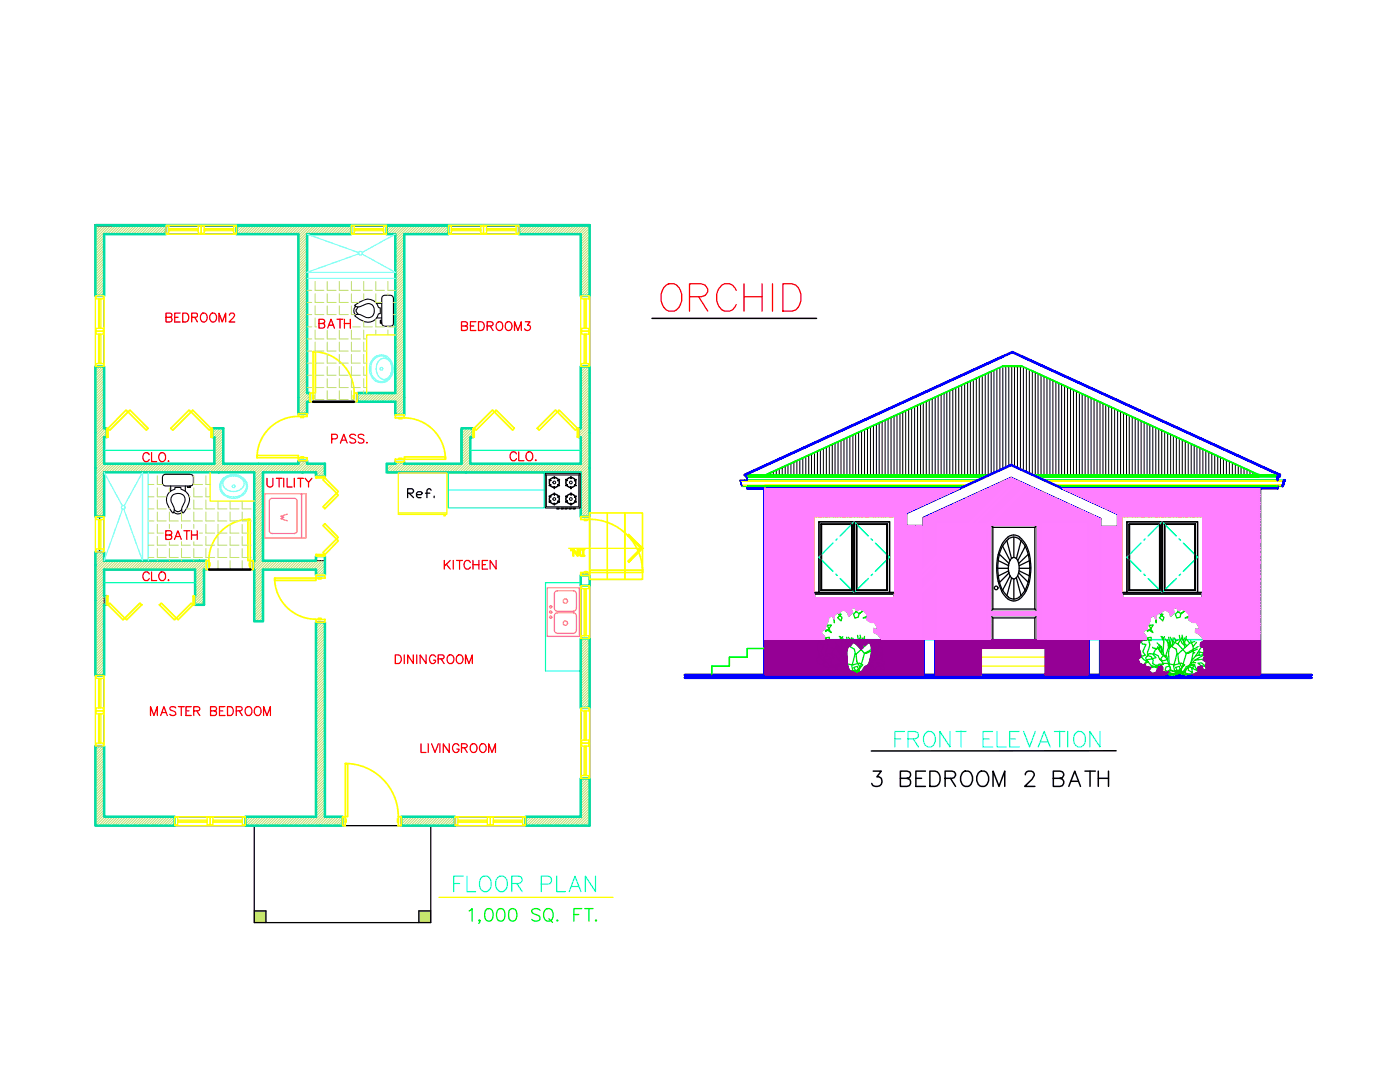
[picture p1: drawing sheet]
<svg xmlns="http://www.w3.org/2000/svg" width="279mm" height="216mm" viewBox="0 0 279 216" stroke-linecap="round" stroke-linejoin="round" font-family="sans-serif">
<defs><g id="words">
<text font-size="9.3" fill="#f00" x="130.9" y="63.1">ORCHID</text>
<text font-size="6.6" fill="#0ff" x="177.8" y="150.3">FRONT ELEVATION</text>
<text font-size="6.6" fill="#0f0" x="89.6" y="179.2">FLOOR PLAN</text>
<text font-size="6.2" x="173.2" y="158">3 BEDROOM 2 BATH</text>
<g font-size="4.9" fill="#f00">
<text x="32.1" y="65.6">BEDROOM2</text>
<text x="62.8" y="66.7">BATH</text>
<text x="91.4" y="67">BEDROOM3</text>
<text x="65.3" y="89.6">PASS.</text>
<text x="27.5" y="93.5">CLO.</text>
<text x="100.9" y="93.1">CLO.</text>
<text x="32.1" y="109">BATH</text>
<text x="27.5" y="117.1">CLO.</text>
<text x="87.8" y="114.7">KITCHEN</text>
<text x="78" y="133.7">DININGROOM</text>
<text x="29.3" y="143.9">MASTER BEDROOM</text>
</g>
<text font-size="4.9" x="80.4" y="100.5">Ref.</text>
<text font-size="4.4" fill="#ff7f7f" x="55" y="105.1">W</text>
</g></defs>
<!-- layer: 0 -->
<g fill="none" stroke="#000" stroke-width=".25">
<path d="M19 44.9h98.7v119.8h-98.7M19 59h1.8M20.8 46.7v38.8M24.3 46.7h35.2v35.2M70.1 44.9v1.8M77.2 44.9v1.8M115.9 59h1.8M115.9 46.7h-35.2v35.2M19 73.1h1.8M71 78.4h7.9v-31.7h-17.6v31.7h.6v1.8h-.6v2.3M115.9 73.1h1.8M20.8 92.5h22"/>
<path d="M20.8 94.3v17.6h20.2M44.6 85.5v7h13.2M50.7 94.3v17.6h-.7v1.8M52.5 94.3v17.6h12.3M59.5 91.9v.6M64.8 92.5v1.8M71 80.2h7.9v2.3M77.2 92.5v1.8h38.7v8.8h1.8M78.9 91.9v.6M93.9 85.5h-1.8v7M93.9 92.5h22M19 103.1h1.8"/>
<path d="M19 110.1h1.8M19.9 103.1v7M20.8 113.7v49.3h42.3M53.4 113.7h9.7M115.9 116.9h1.8M117.7 114.5h-1.8v48.5h-36.1M197 104.1v23.5M197.7 104.8h9.3M197.7 104.8v17.2M197.7 104.8l.4 .4M198.1 105.2v16.3h8.4M198.1 105.2h8.4"/>
<path d="M199.2 113.4h2.1M199.2 110.7a12.6 12.6 0 0 0 0 5.3M199.2 116l.7 2M199.2 111.9l2.1 1M199.4 115.8a5.9 5.9 0 0 0 1.9 3.3M199.5 110.6l1.9 1.8M199.9 118l1.3 1.5M200.1 109l1.5 2.8a3.8 3.8 0 0 0-.3 2.4M200.9 107.9l1 3.5M201.1 119.5a1.88 1.88 0 0 0 2.4 0M201.2 107.6a1.98 1.98 0 0 1 3 .8l.4 .6M201.2 119.2l1.1 .3"/>
<path d="M201.3 107.6a7.3 7.3 0 0 0-2.2 6.2l.3 2M201.3 113.9l-2.1 1M201.3 114.2l.3 .7 .4 .5M201.4 114.3l-1.9 1.9M201.6 114.9l-1.5 2.9M201.9 115.3l-1 3.6M202 115.4l.3 .1M202 111.3l-.4 .5M202.3 111.2l-.3 .2M202.3 111.2l.4 .2M202.3 107.2v4M202.3 115.5v4"/>
<path d="M202.7 115.4l-.4 .1M202.7 111.3l.4 .5M202.8 115.3l1 3.6M203.1 111.8a3.8 3.8 0 0 1 .2 2.4M203.1 114.9l-.4 .5M203.1 114.9l1.5 2.9M203.3 114.2l-.2 .7M203.3 114.3l1.9 1.9M203.4 113.9l2.1 1M203.4 113.4h2.2M203.5 107.2l1.2 1.5M203.5 107.2a1.99 1.99 0 0 0-2.9 .5 7 7 0 0 0-1.4 3"/>
<path d="M203.8 107.9l-1 3.5M204.6 109a10.7 10.7 0 0 1 .6 6.8M204.6 109l-1.5 2.8M204.7 118l-1.2 1.5M204.7 108.7l.8 2M205.2 110.6l-1.9 1.8M205.3 115.8a4.7 4.7 0 0 1-2.7 3.7h-.3M205.4 110.7a11.6 11.6 0 0 1-.7 7.3M205.5 111.9l-2.1 1M206.5 105.2v16.3M207 104.8v17.2M207 104.8l-.5 .4"/>
<path d="M207.6 104.1v23.5M19 134.8h1.8M197.7 122.8l.4 .5v4.3M197.7 122.8h9.3M197.7 122h9.3M197.7 122.8v4.8M198.1 123.3h8.4M198.2 121.5l-.5 .5M206.5 121.5l.5 .5M207 122.8l-.5 .5v4.3M207 122.8v4.8M19 148.9h1.8"/>
<path d="M115.9 155.3h1.8M115.9 141.3h1.8M34.9 163v1.7M49 163v1.7M50.7 164.7v19.4h35.3v-19.4M64.8 163h3.6v1.7M90.8 163v1.7M104.9 163v1.7M50.7 181.8h2.4v2.3M86 181.8h-2.4v2.3"/>
<circle cx="198.8" cy="117.3" r=".36"/>
</g>
<path d="M89.5 94.3v7h19.1v-7M115.9 116.3h-7v17.6h7" fill="none" stroke="#0ff" stroke-width=".25"/>
<!-- layer: Details 1$0$A-SECT-XFINE -->
<g fill="none" stroke="#c1dd6e" stroke-width=".2">
<path d="M19.1 44.9l-.1 .1M19.6 44.9l-.6 .6M20.1 44.9l-1.1 1.1M20.6 44.9l-1.6 1.7M20.8 46.9l-1.8 1.7M20.8 47.4l-1.8 1.7M20.8 47.9l-1.8 1.8M20.8 48.4l-1.8 1.8M20.8 49l-1.8 1.7M20.8 49.5l-1.8 1.8M20.8 50l-1.8 1.8M20.8 50.5l-1.8 1.8"/>
<path d="M20.8 51l-1.8 1.8M20.8 51.5l-1.8 1.8M20.8 52.1l-1.8 1.7M20.8 52.6l-1.8 1.7M20.8 53.1l-1.8 1.7M20.8 53.6l-1.8 1.8M20.8 54.1l-1.8 1.8M20.8 54.7l-1.8 1.7M20.8 55.2l-1.8 1.7M20.8 55.7l-1.8 1.8M20.8 56.2l-1.8 1.8M20.8 56.8l-1.8 1.7"/>
<path d="M20.8 57.3l-1.8 1.7M20.8 57.8l-1.3 1.2M20.8 58.3l-.7 .7M20.8 58.8l-.2 .2M21.2 44.9l-2.2 2.2M21.7 44.9l-2.7 2.7M22.2 44.9l-3.2 3.2M22.7 44.9l-1.8 1.8M23.2 44.9l-1.8 1.8M23.7 44.9l-1.7 1.8M24.2 44.9l-1.7 1.8M24.8 44.9l-1.8 1.8"/>
<path d="M25.3 44.9l-1.8 1.8M25.8 44.9l-1.7 1.8M26.3 44.9l-1.7 1.8M26.9 44.9l-1.8 1.8M27.4 44.9l-1.8 1.8M27.9 44.9l-1.8 1.8M28.4 44.9l-1.7 1.8M28.9 44.9l-1.7 1.8M29.4 44.9l-1.7 1.8M30 44.9l-1.8 1.8M30.5 44.9l-1.8 1.8M31 44.9l-1.8 1.8"/>
<path d="M31.5 44.9l-1.8 1.8M32 44.9l-1.7 1.8M32.6 44.9l-1.8 1.8M33.1 44.9l-1.8 1.8M33.1 45.5l-1.2 1.2M33.1 46l-.7 .7M33.1 46.5l-.2 .2M47.6 44.9l-.4 .5M48.1 44.9l-.9 1M48.7 44.9l-1.5 1.5M49.2 44.9l-1.8 1.8M49.7 44.9l-1.8 1.8"/>
<path d="M50.2 44.9l-1.7 1.8M50.7 44.9l-1.7 1.8M51.3 44.9l-1.8 1.8M51.8 44.9l-1.8 1.8M52.3 44.9l-1.8 1.8M52.8 44.9l-1.8 1.8M53.3 44.9l-1.8 1.8M53.8 44.9l-1.7 1.8M54.4 44.9l-1.8 1.8M54.9 44.9l-1.8 1.8M55.4 44.9l-1.8 1.8M55.9 44.9l-1.7 1.8"/>
<path d="M56.5 44.9l-1.8 1.8M57 44.9l-1.8 1.8M57.5 44.9l-1.8 1.8M58 44.9l-1.8 1.8M58.5 44.9l-1.7 1.8M59 44.9l-1.7 1.8M59.5 44.9l-1.7 1.8M60.1 44.9l-1.8 1.8M60.6 44.9l-1.8 1.8M61.1 44.9l-1.8 1.8M61.3 46.8l-1.8 1.8M61.3 47.4l-1.8 1.7"/>
<path d="M61.3 47.9l-1.8 1.7M61.3 48.4l-1.8 1.8M61.3 48.9l-1.8 1.8M61.3 49.4l-1.8 1.8M61.3 49.9l-1.8 1.8M61.3 50.5l-1.8 1.7M61.3 51l-1.8 1.8M61.3 51.5l-1.8 1.8M61.3 52l-1.8 1.8M61.3 52.6l-1.8 1.7M61.3 53.1l-1.8 1.7M61.3 53.6l-1.8 1.8"/>
<path d="M61.3 54.1l-1.8 1.8M61.3 54.6l-1.8 1.8M61.3 55.1l-1.8 1.8M61.3 55.7l-1.8 1.7M61.3 56.2l-1.8 1.7M61.3 56.7l-1.8 1.7M61.3 57.2l-1.8 1.8M61.3 57.7l-1.8 1.8M61.3 58.3l-1.8 1.7M61.3 58.8l-1.8 1.7M61.3 59.3l-1.8 1.8M61.3 59.8l-1.8 1.8"/>
<path d="M61.3 57.9h.9M61.6 44.9l-2.1 2.2M62.1 44.9l-2.6 2.7M62.7 44.9l-3.2 3.2M62.9 56.2v1.7h1.7M62.9 58.6v1.8h1.7M63.2 44.9l-1.8 1.8M63.7 44.9l-1.7 1.8M64.2 44.9l-1.7 1.8M64.8 44.9l-1.8 1.8M65.3 44.9l-1.8 1.8M65.3 56.2v1.7h1.8"/>
<path d="M65.3 58.6v1.8h1.8M65.8 44.9l-1.8 1.8M66.3 44.9l-1.8 1.8M66.8 44.9l-1.7 1.8M67.3 44.9l-1.7 1.8M67.7 56.2v1.7h1.8M67.7 58.6v1.8h1.8M67.8 44.9l-1.7 1.8M68.4 44.9l-1.8 1.8M68.9 44.9l-1.8 1.8M69.4 44.9l-1.8 1.8M69.9 44.9l-1.7 1.8"/>
<path d="M70.1 45.3l-1.4 1.4M70.1 45.8l-.9 .9M70.1 46.3l-.4 .4M70.1 56.2v1.7h1.8M70.1 58.6v1.8h1.5M72.6 56.2v1.7h1.7M72.6 58.6v1.3M75 56.2v1.7h1.7M75 58.6v1.8h1.2M77.2 44.9v.1M77.4 56.2v1.7h1.5M77.4 58.6v.3"/>
<path d="M77.7 44.9l-.5 .6M78.2 44.9l-1 1.1M78.8 44.9l-1.6 1.7M79.3 44.9l-1.8 1.8M79.8 44.9l-1.8 1.8M80.3 44.9l-1.7 1.8M80.7 47.2l-1.8 1.8M80.7 47.7l-1.8 1.8M80.7 48.2l-1.8 1.8M80.7 48.8l-1.8 1.7M80.7 49.3l-1.8 1.7M80.7 49.8l-1.8 1.7"/>
<path d="M80.7 50.3l-1.8 1.8M80.7 50.8l-1.8 1.8M80.7 51.3l-1.8 1.8M80.7 51.8l-1.8 1.8M80.7 52.4l-1.8 1.7M80.7 52.9l-1.8 1.7M80.7 53.4l-1.8 1.8M80.7 53.9l-1.8 1.8M80.7 54.5l-1.8 1.7M80.7 55l-1.8 1.7M80.7 55.5l-1.8 1.8M80.7 56l-1.8 1.8"/>
<path d="M80.7 56.5l-1.8 1.8M80.7 57.1l-1.8 1.7M80.7 57.6l-1.8 1.7M80.7 58.1l-1.8 1.7M80.7 58.6l-1.8 1.8h-.4M80.7 59.1l-1.8 1.8M80.7 59.6l-1.8 1.8M80.8 44.9l-1.9 2M81.4 44.9l-2.5 2.5M81.9 44.9l-3 3M82.4 44.9l-3.5 3.5M82.9 44.9l-1.8 1.8"/>
<path d="M83.4 44.9l-1.8 1.8M83.9 44.9l-1.7 1.8M84.5 44.9l-1.8 1.8M85 44.9l-1.8 1.8M85.5 44.9l-1.8 1.8M86 44.9l-1.7 1.8M86.6 44.9l-1.8 1.8M87.1 44.9l-1.8 1.8M87.6 44.9l-1.8 1.8M88.1 44.9l-1.8 1.8M88.6 44.9l-1.7 1.8M89.1 44.9l-1.7 1.8"/>
<path d="M89.5 45.1l-1.6 1.6M89.5 45.7l-1.1 1M89.5 46.2l-.6 .5M89.5 46.7h-.1M103.7 44.9l-.1 .1M104.2 44.9l-.6 .7M104.7 44.9l-1.1 1.2M105.2 44.9l-1.6 1.7M105.7 44.9l-1.7 1.8M106.2 44.9l-1.7 1.8M106.8 44.9l-1.8 1.8M107.3 44.9l-1.8 1.8"/>
<path d="M107.8 44.9l-1.7 1.8M108.4 44.9l-1.8 1.8M108.9 44.9l-1.8 1.8M109.4 44.9l-1.8 1.8M109.9 44.9l-1.8 1.8M110.4 44.9l-1.7 1.8M110.9 44.9l-1.7 1.8M111.4 44.9l-1.7 1.8M112 44.9l-1.8 1.8M112.5 44.9l-1.8 1.8M113 44.9l-1.8 1.8M113.5 44.9l-1.8 1.8"/>
<path d="M114 44.9l-1.7 1.8M114.6 44.9l-1.8 1.8M115.1 44.9l-1.8 1.8M115.6 44.9l-1.7 1.8M116.1 44.9l-1.7 1.8M116.7 44.9l-1.8 1.8M117.2 44.9l-1.8 1.8M117.7 45l-1.8 1.7M117.7 45.5l-1.8 1.7M117.7 46l-1.8 1.8M117.7 46.5l-1.8 1.8M117.7 47.1l-1.8 1.7"/>
<path d="M117.7 47.6l-1.8 1.7M117.7 48.1l-1.8 1.8M117.7 48.6l-1.8 1.8M117.7 49.1l-1.8 1.8M117.7 49.6l-1.8 1.8M117.7 50.2l-1.8 1.7M117.7 50.7l-1.8 1.7M117.7 51.2l-1.8 1.7M117.7 51.7l-1.8 1.8M117.7 52.2l-1.8 1.8M117.7 52.7l-1.8 1.8M117.7 53.3l-1.8 1.7"/>
<path d="M117.7 53.8l-1.8 1.8M117.7 54.3l-1.8 1.8M117.7 54.8l-1.8 1.8M117.7 55.4l-1.8 1.7M117.7 55.9l-1.8 1.7M117.7 56.4l-1.8 1.8M117.7 56.9l-1.8 1.8M117.7 57.4l-1.6 1.6M117.7 57.9l-1.1 1.1M117.7 58.4l-.6 .6M117.7 59h-.1M19.4 73.1l-.4 .5"/>
<path d="M20 73.1l-1 1M20.5 73.1l-1.5 1.5M20.8 73.3l-1.8 1.8M20.8 73.9l-1.8 1.7M20.8 74.4l-1.8 1.7M20.8 74.9l-1.8 1.8M20.8 75.4l-1.8 1.8M20.8 75.9l-1.8 1.8M20.8 76.4l-1.8 1.8M20.8 77l-1.8 1.7M20.8 77.5l-1.8 1.8M20.8 78l-1.8 1.8"/>
<path d="M20.8 78.5l-1.8 1.8M20.8 79.1l-1.8 1.7M20.8 79.6l-1.8 1.8M61.3 60.9l-1.8 1.7M61.3 61.4l-1.8 1.7M61.3 61.9l-1.8 1.8M61.3 62.4l-1.8 1.8M61.3 62.9l-1.8 1.8M61.3 64l-1.8 1.7M61.3 63.4l-1.8 1.8M61.3 64.5l-1.8 1.7M61.3 65l-1.8 1.8"/>
<path d="M61.3 65.5l-1.8 1.8M61.3 66l-1.8 1.8M61.3 66.6l-1.8 1.7M61.3 67.1l-1.8 1.8M61.3 67.6l-1.8 1.8M61.3 68.1l-1.8 1.8M61.3 68.7l-1.8 1.7M61.3 69.2l-1.8 1.7M61.3 69.7l-1.8 1.7M61.3 70.2l-1.8 1.8M61.3 70.7l-1.8 1.8M61.3 71.2l-1.8 1.8"/>
<path d="M61.3 71.7l-1.8 1.8M61.3 72.3l-1.8 1.7M61.3 72.8l-1.8 1.7M61.3 73.3l-1.8 1.8M61.3 73.8l-1.8 1.8M61.3 74.4l-1.8 1.7M61.3 75.4l-1.8 1.8M61.3 75.9l-1.8 1.8M61.3 76.4l-1.8 1.8M61.3 76.9l-1.8 1.8M61.3 77.5l-1.8 1.7M61.3 78l-1.8 1.7"/>
<path d="M61.3 70h.9M61.3 72.5h.9M61.3 77.3h.9M61.4 78.4l-1.9 1.8M61.9 78.4l-2.4 2.4M61.9 78.9l-2.4 2.4M61.9 79.5l-2.4 2.3M61.9 80l-.2 .2M62.2 60.4h-.9l-1.8 1.7M62.2 74.9h-.9l-1.8 1.7M62.9 68.3v1.7h1.7M62.9 78.4v1.3h1.7"/>
<path d="M62.9 61v1.8M62.9 72.5h1.7M62.9 74.9h1.7M62.9 77.3h1.7M65.3 68.3v1.7h1.8M65.3 70.7v1.8h1.8M65.3 73.1v1.8h1.8M65.3 75.6v1.7h1.8M65.3 78v1.7h1.8M65.3 61v1.8M67.7 68.3v1.7h1.8M67.7 70.7v1.8h1.8"/>
<path d="M67.7 73.1v1.8h1.8M67.7 75.6v1.7h1.8M67.7 78v1.7h1.8M67.7 61v1.8M70.1 68.3v1.7h1.8M70.1 70.7v1.8h1.8M70.1 73.1v1.8h1.8M70.1 75.6v1.7h1.8M70.1 78v1.7h.6M70.1 61v1.8M71.7 78.4l-.4 .5M72.3 78.4l-1 1"/>
<path d="M72.6 65.2h1.7M72.6 67.6h.6M72.6 68.3v1.7h.6M72.6 70.7v1.8h.6M72.6 73.1v1.8h.6M72.6 75.6v1.7h.6M72.6 78v.4M72.8 78.4l-1.5 1.6M73.3 78.4l-1.7 1.8M73.8 78.4l-1.7 1.8M74.4 78.4l-1.8 1.8M74.9 78.4l-1.8 1.8"/>
<path d="M75 63.7v1.5h1.7M75 65.9v.9M75.4 78.4l-1.8 1.8M75.9 78.4l-1.7 1.8M76.4 78.4l-1.7 1.8M76.9 78.4l-1.7 1.8M77.4 65.1v.1h1.5M77.4 65.9v.9M77.5 78.4l-1.8 1.8M78 78.4l-1.8 1.8M78.5 78.4l-1.8 1.8M78.5 62.8h.4"/>
<path d="M80.7 60.1l-1.8 1.8M80.7 60.7l-1.8 1.7M80.7 61.2l-1.8 1.8M80.7 61.7l-1.8 1.8M80.7 62.2l-1.8 1.8M80.7 62.8l-1.8 1.7M80.7 63.3l-1.8 1.8M80.7 63.8l-1.8 1.8M80.7 64.3l-1.8 1.8M80.7 64.8l-1.8 1.8M80.7 65.3l-1.8 1.8M80.7 65.9l-1.8 1.7"/>
<path d="M80.7 66.4l-1.8 1.7M80.7 66.9l-1.8 1.8M80.7 67.4l-1.8 1.8M80.7 67.9l-1.8 1.8M80.7 68.5l-1.8 1.7M80.7 69l-1.8 1.7M80.7 69.5l-1.8 1.8M80.7 70l-1.8 1.8M80.7 70.6l-1.8 1.7M80.7 71.1l-1.8 1.7M80.7 71.6l-1.8 1.7M80.7 72.1l-1.8 1.8"/>
<path d="M80.7 72.6l-1.8 1.8M80.7 73.1l-1.8 1.8M80.7 73.6l-1.8 1.8M80.7 74.2l-1.8 1.7M80.7 74.7l-1.8 1.7M80.7 75.2l-1.8 1.8M80.7 75.7l-1.8 1.8M80.7 76.2l-1.8 1.8M80.7 76.8l-3.5 3.4M80.7 77.3l-2.9 2.9M80.7 77.8l-2.4 2.4M80.7 78.3l-1.9 1.9"/>
<path d="M80.7 78.9l-1.8 1.7M80.7 79.4l-1.8 1.7M80.7 79.9l-1.8 1.7M116 73.1l-.1 .1M116.5 73.1l-.6 .6M117 73.1l-1.1 1.1M117.5 73.1l-1.6 1.6M117.7 73.5l-1.8 1.8M117.7 74l-1.8 1.8M117.7 74.5l-1.8 1.8M117.7 75.1l-1.8 1.7M117.7 75.6l-1.8 1.7"/>
<path d="M117.7 76.1l-1.8 1.8M117.7 76.6l-1.8 1.8M117.7 77.2l-1.8 1.7M117.7 77.7l-1.8 1.7M117.7 78.2l-1.8 1.8M117.7 78.7l-1.8 1.8M117.7 79.2l-1.8 1.8M117.7 79.7l-1.8 1.8M20.8 80.1l-1.8 1.8M20.8 80.6l-1.8 1.8M20.8 81.1l-1.8 1.8M20.8 81.6l-1.8 1.8"/>
<path d="M20.8 82.2l-1.8 1.7M20.8 82.7l-1.8 1.7M20.8 83.2l-1.8 1.7M20.8 83.7l-1.8 1.8M20.8 84.2l-1.8 1.8M20.8 84.8l-1.8 1.7M20.8 85.3l-1.8 1.7M20.8 87.4l-1.8 1.7M20.8 87.9l-1.8 1.7M20.8 88.4l-1.8 1.8M20.8 88.9l-1.8 1.8M20.8 89.4l-1.8 1.8"/>
<path d="M20.8 89.9l-1.8 1.8M20.8 90.5l-1.8 1.7M20.8 91l-1.8 1.7M20.8 91.5l-1.8 1.7M20.8 92l-1.8 1.8M20.8 94.6l-1.8 1.8M20.8 95.2l-1.8 1.7M20.8 95.7l-1.8 1.7M20.8 96.7l-1.8 1.8M20.8 96.2l-1.8 1.7M20.8 97.2l-1.8 1.8M20.8 97.7l-1.8 1.8"/>
<path d="M20.8 98.2l-1.8 1.8M20.8 98.8l-1.8 1.7M20.8 99.3l-1.8 1.7M20.8 99.8l-1.8 1.8M20.8 92.5l-1.8 1.8M21.1 85.5l-2.1 2.1M21.3 85.8l-2.3 2.3M21.3 86.3l-2.3 2.3M21.3 86.9l-.4 .3M21.3 92.5l-2.3 2.3M21.9 92.5l-2.9 2.9M22.4 92.5l-3.4 3.4"/>
<path d="M22.9 92.5l-1.8 1.8M23.4 92.5l-1.7 1.8M23.9 92.5l-1.7 1.8M24.5 92.5l-1.8 1.8M25 92.5l-1.8 1.8M25.5 92.5l-1.8 1.8M26 92.5l-1.8 1.8M26.5 92.5l-1.7 1.8M27 92.5l-1.7 1.8M27.5 92.5l-1.7 1.8M29.6 96.7h1.1M29.6 99.1h1.1"/>
<path d="M31.4 94.9v1.8h1.1M31.4 97.4v1.7h1.8M31.4 99.8v1.7h1.8M33.8 97.4v.8M36.9 92.5l-1.8 1.8M37.4 92.5l-1.7 1.8M37.7 99.1h.3M38 92.5l-1.8 1.8M38.5 92.5l-1.8 1.8M38.7 94.9v1.8h1.7M38.7 97.4v1.7h1.7M38.7 99.8v1.7h1.7"/>
<path d="M39 92.5l-1.8 1.8M39.5 92.5l-1.8 1.8M40 92.5l-1.7 1.8M40.5 92.5l-1.7 1.8M41 92.5l-1.7 1.8M41.1 94.9v1.8h.8M41.1 97.4v1.7h.8M41.1 99.8v1.7h1.7M41.6 92.5l-1.8 1.8M42.1 92.5l-1.8 1.8M42.6 92.5l-1.8 1.8M42.9 85.5l-.5 .5"/>
<path d="M43.4 85.5l-1 1M43.5 100v1.5h1.8M44 85.5l-1.6 1.5M44.5 85.5l-1.8 1.7M44.6 85.9l-1.8 1.8M44.6 86.4l-1.8 1.8M44.6 86.9l-1.8 1.8M44.6 87.4l-1.8 1.8M44.6 88l-1.8 1.7M44.6 88.5l-1.8 1.7M44.6 89l-1.8 1.7M44.6 89.5l-1.8 1.8"/>
<path d="M44.6 90l-1.8 1.8M44.6 90.6l-1.8 1.7M44.6 91.1l-3.2 3.2M44.6 91.6l-2.7 2.7M44.6 92.1l-2.2 2.2M44.7 92.5l-1.8 1.8M45.2 92.5l-1.7 1.8M45.7 92.5l-1.7 1.8M45.9 100v1.5h1.8M46.3 92.5l-1.8 1.8M46.8 92.5l-1.8 1.8M47.3 92.5l-1.8 1.8"/>
<path d="M47.8 92.5l-1.8 1.8M48.3 92.5l-1.7 1.8M48.3 100v1.5h1.8M48.8 92.5l-1.7 1.8M49.3 92.5l-1.7 1.8M49.9 92.5l-1.8 1.8M50.4 92.5l-1.8 1.8M50.9 92.5l-1.8 1.8M51.4 92.5l-1.7 1.8M52 92.5l-1.8 1.8M52.5 92.5l-1.8 1.8M52.5 94.6l-1.8 1.7"/>
<path d="M52.5 95.1l-1.8 1.7M52.5 95.6l-1.8 1.8M52.5 96.1l-1.8 1.8M52.5 96.6l-1.8 1.8M52.5 97.2l-1.8 1.7M52.5 97.7l-1.8 1.7M52.5 98.2l-1.8 1.8M52.5 98.7l-1.8 1.8M52.5 99.3l-1.8 1.7M52.5 99.8l-1.8 1.7M53 92.5l-2.3 2.3M53.5 92.5l-2.8 2.8"/>
<path d="M54 92.5l-3.3 3.3M54.6 92.5l-1.8 1.8M55.1 92.5l-1.8 1.8M55.6 92.5l-1.8 1.8M56.1 92.5l-1.8 1.8M56.6 92.5l-1.8 1.8M57.1 92.5l-1.7 1.8M57.6 92.5l-1.7 1.8M58.2 92.5l-1.8 1.8M58.7 92.5l-1.8 1.8M59.2 92.5l-1.7 1.8M59.8 91.9l-.3 .3"/>
<path d="M60.3 91.9l-2.3 2.4M60.9 91.9l-2.4 2.4M61.3 80.6l-1.8 1.7M61.3 81.1l-1.5 1.4M61.3 81.6l-.9 .9M61.3 82.1l-.4 .4M61.3 92l-2.3 2.3M61.3 92.5l-1.8 1.8M61.8 92.5l-1.7 1.8M62.3 92.5l-1.7 1.8M62.9 92.5l-1.8 1.8M63.4 92.5l-1.8 1.8"/>
<path d="M63.9 92.5l-1.8 1.8M64.4 92.5l-1.8 1.8M64.8 92.6l-1.7 1.8M64.8 93.1l-1.7 1.8M64.8 93.7l-1.4 1.4M64.8 94.2l-.9 .9M64.8 94.7l-.3 .4M77.4 92.5l-.2 .2M77.9 92.5l-.7 .7M78.4 92.5l-1.2 1.3M79.2 92.2l-2 2.1M79.8 92.2l-2.1 2.1"/>
<path d="M80.3 92.2l-2.1 2.1M80.7 80.4l-1.8 1.8M80.7 80.9l-1.8 1.8M80.7 81.4l-1.4 1.4M80.7 81.9l-.9 .9M80.7 82.5l-.4 .3M80.7 92.4l-2 1.9M81 92.5l-1.7 1.8M81.5 92.5l-1.7 1.8M82.1 92.5l-1.8 1.8M82.6 92.5l-1.8 1.8M83.1 92.5l-1.7 1.8"/>
<path d="M83.6 92.5l-1.7 1.8M84.1 92.5l-1.7 1.8M84.7 92.5l-1.8 1.8M85.2 92.5l-1.8 1.8M85.7 92.5l-1.8 1.8M86.2 92.5l-1.8 1.8M86.7 92.5l-1.8 1.8M87.2 92.5l-1.7 1.8M87.8 92.5l-1.8 1.8M88.3 92.5l-1.8 1.8M88.8 92.5l-1.8 1.8M89.3 92.5l-1.7 1.8"/>
<path d="M89.9 92.5l-1.8 1.8M90.4 92.5l-1.8 1.8M90.9 92.5l-1.8 1.8M91.4 92.5l-1.8 1.8M91.9 92.5l-1.7 1.8M92.2 85.5h-.1M92.7 85.5l-.6 .6M93.2 85.5l-1.1 1.1M93.8 85.5l-1.7 1.6M93.9 87.4l-1.8 1.8M93.9 88l-1.8 1.7M93.9 88.5l-1.8 1.7"/>
<path d="M93.9 89l-1.8 1.7M93.9 89.5l-1.8 1.8M93.9 90l-1.8 1.8M93.9 90.5l-1.8 1.8M93.9 91l-3.2 3.3M93.9 91.6l-2.7 2.7M93.9 92.1l-2.2 2.2M94 92.5l-1.8 1.8M94.3 85.5l-2.2 2.1M94.4 85.9l-2.3 2.3M94.4 86.4l-2.3 2.3M94.4 86.9l-.3 .3"/>
<path d="M94.5 92.5l-1.8 1.8M95 92.5l-1.7 1.8M95.5 92.5l-1.7 1.8M96.1 92.5l-1.8 1.8M96.6 92.5l-1.8 1.8M97.1 92.5l-1.7 1.8M97.6 92.5l-1.7 1.8M98.2 92.5l-1.8 1.8M98.7 92.5l-1.8 1.8M99.2 92.5l-1.8 1.8M99.7 92.5l-1.8 1.8M100.2 92.5l-1.7 1.8"/>
<path d="M100.7 92.5l-1.7 1.8M110.1 92.5l-1.8 1.8M110.6 92.5l-1.8 1.8M111.1 92.5l-1.7 1.8M111.6 92.5l-1.7 1.8M112.2 92.5l-1.8 1.8M112.7 92.5l-1.8 1.8M113.2 92.5l-1.8 1.8M113.7 92.5l-1.7 1.8M114.2 92.5l-1.7 1.8M114.8 92.5l-1.8 1.8M115.3 92.5l-1.8 1.8"/>
<path d="M115.6 85.5h-.1M115.8 92.5l-1.8 1.8M117.7 80.2l-1.8 1.8M117.7 80.8l-1.8 1.7M117.7 81.3l-1.8 1.7M117.7 81.8l-1.8 1.8M117.7 82.3l-1.8 1.8M117.7 82.8l-1.8 1.8M117.7 83.4l-1.8 1.7M117.7 83.9l-2.2 2.1M117.7 84.4l-2.2 2.2M117.7 84.9l-2.2 2.2"/>
<path d="M117.7 85.5l-1.8 1.7M117.7 86l-1.8 1.7M117.7 86.5l-1.8 1.8M117.7 87l-1.8 1.8M117.7 87.5l-1.8 1.8M117.7 88l-1.8 1.8M117.7 88.5l-1.8 1.8M117.7 89.1l-1.8 1.7M117.7 89.6l-1.8 1.7M117.7 90.1l-1.8 1.8M117.7 90.6l-1.8 1.8M117.7 91.2l-3.2 3.1"/>
<path d="M117.7 91.7l-2.7 2.6M117.7 92.2l-2.1 2.1M117.7 92.7l-1.8 1.8M117.7 93.2l-1.8 1.8M117.7 93.8l-1.8 1.7M117.7 94.3l-1.8 1.7M117.7 94.8l-1.8 1.7M117.7 95.3l-1.8 1.8M117.7 95.8l-1.8 1.8M117.7 96.3l-1.8 1.8M117.7 96.8l-1.8 1.8M117.7 97.4l-1.8 1.7"/>
<path d="M117.7 97.9l-1.8 1.8M117.7 98.4l-1.8 1.8M117.7 98.9l-1.8 1.8M117.7 99.5l-1.8 1.7M117.7 100l-1.8 1.8M191.7 100l-4.1 4M191.9 99.9l-4.2 4.1M192 99.9l-4.2 4.1M192.1 99.8l-4.2 4.2M192.3 99.7l-4.4 4.3M192.3 99.7l-4.3 4.3M192.6 99.5l-4.5 4.5 4.4-4.4"/>
<path d="M192.8 99.5l-4.6 4.5M192.9 99.4l-4.6 4.6M193 99.3l-4.7 4.7M193.2 99.3l-4.8 4.7M193.2 99.3l-4.7 4.7M193.4 99.2l-4.9 4.8M193.6 99.1l-5 4.9 4.9-4.9M193.8 99l-5 5M193.9 99l-5.1 5M194 98.9l-5.1 5.1M194.2 98.8l-5.2 5.2M194.3 98.8l-5.3 5.2"/>
<path d="M194.5 98.7l-5.4 5.3M194.6 98.7l-5.4 5.3M194.7 98.6l-5.4 5.4M194.8 98.5l-5.5 5.5M195 98.5l-5.6 5.5M195.1 98.4l-5.6 5.6M195.2 98.3l-5.6 5.7M195.4 98.3l-5.8 5.7M195.5 98.2l-5.8 5.8M195.6 98.2l-5.8 5.8M195.7 98.1l-5.9 5.9M195.8 98.1l-5.9 5.9"/>
<path d="M195.9 98l-6 6M196 98l-6 6M196.2 97.9l-6.2 6.1M196.3 97.9l-6.2 6.1M196.4 97.8l-6.2 6.2M196.6 97.7l-6.4 6.3M196.7 97.7l-6.3 6.3M196.8 97.6l-6.4 6.4M197 97.6l-6.6 6.4M197.2 97.5l-6.6 6.5 6.4-6.5M197.3 97.4l-6.6 6.6M197.5 97.3l-6.8 6.7"/>
<path d="M197.6 97.3l-6.8 6.7M197.7 97.2l-6.8 6.8M197.9 97.1l-6.9 6.9M198.1 97l-7 7M198.2 97l-7 7M198.3 96.9l-7.1 7.1M198.5 96.8l-7.2 7.2M198.6 96.8l-7.2 7.2M198.7 96.8l-7.3 7.2M198.9 96.7l-7.4 7.3M199 96.6l-7.4 7.4M199.2 96.5l-7.6 7.5"/>
<path d="M199.3 96.5l-7.5 7.5M199.4 96.5l-7.6 7.5M199.5 96.4l-7.7 7.6M199.8 96.3l-7.8 7.7 7.7-7.7M199.9 96.2l-7.8 7.8M200.1 96.1l-7.9 7.9M200.3 96l-8 8M200.4 96l-8.1 8M200.5 95.9l-8.1 8.1M200.6 95.9l-8.1 8.1M200.8 95.8l-8.3 8.2 8.2-8.2M200.9 95.7l-8.3 8.3"/>
<path d="M201 95.7l-8.3 8.3M201.1 95.7l-8.4 8.3M201.3 95.6l-8.5 8.4M201.4 95.5l-8.5 8.5M201.5 95.5l-8.6 8.5M201.7 95.4l-8.7 8.6M201.8 95.4l-8.7 8.6M201.8 95.4l-8.6 8.6M201.9 95.4l-8.7 8.6M201.9 95.4l-8.6 8.6M202 95.4l-8.6 8.6M202.1 95.5l-8.5 8.5"/>
<path d="M202.2 95.5l-8.5 8.5 8.5-8.5M202.2 95.6l-8.4 8.4M202.3 95.6l-8.5 8.4M202.4 95.6l-8.5 8.4M202.4 95.7l-8.4 8.3M202.5 95.7l-8.4 8.3M202.5 95.7l-8.3 8.3M202.6 95.7l-8.3 8.3M202.6 95.7l-8.2 8.3M202.7 95.8l-8.3 8.2M202.8 95.8l-8.3 8.2M202.8 95.8l-8.2 8.2"/>
<path d="M203 95.9l-8.2 8.1M203 95.9l-8.1 8.1M203.1 96l-8.1 8M203.2 96l-8 8M203.3 96l-8 8M203.3 96.1l-7.9 7.9M203.4 96.1l-8 7.9M203.4 96.1l-7.9 7.9M203.5 96.1l-8 7.9M203.5 96.2l-7.8 7.8M203.6 96.2l-7.9 7.8M203.6 96.2l-7.8 7.8"/>
<path d="M203.7 96.2l-7.8 7.8M203.7 96.2l-7.8 7.8 7.9-7.7M203.8 96.3l-7.8 7.7M203.9 96.3l-7.8 7.7M203.9 96.3l-7.7 7.7M204 96.4l-7.7 7.6M204 96.4l-7.6 7.6M204.1 96.4l-7.6 7.6 7.6-7.6M204.2 96.4l-7.6 7.6M204.2 96.5l-7.5 7.5M204.4 96.5l-7.5 7.5M204.5 96.6l-7.5 7.4 7.5-7.4"/>
<path d="M204.6 96.6l-7.5 7.4M204.6 96.6l-7.3 7.4M204.7 96.7l-7.4 7.3M204.7 96.7l-7.3 7.3M204.8 96.7l-7.3 7.3M204.9 96.8l-7.3 7.2M204.9 96.8l-7.2 7.2M205 96.8l-7.2 7.2M205 96.8l-7.1 7.2M205.1 96.8l-7.2 7.2M205.2 96.9l-7.1 7.1M205.3 96.9l-7.1 7.1"/>
<path d="M205.3 97l-7.1 7M205.3 97l-7 7M205.4 97l-7 7M205.5 97.1l-7 6.9M205.6 97.1l-7 6.9M205.6 97.1l-6.9 6.9M205.8 97.2l-6.9 6.8M205.9 97.2l-6.8 6.8M205.9 97.3l-6.7 6.7M206 97.3l-6.8 6.7M206 97.3l-6.7 6.7M206.1 97.3l-6.7 6.7"/>
<path d="M206.1 97.4l-6.7 6.6M206.1 97.4l-6.6 6.6M206.2 97.4l-6.7 6.6M206.3 97.4l-6.6 6.6M206.3 97.4l-6.5 6.6M206.4 97.4l-6.6 6.6 6.6-6.5M206.4 97.5l-6.5 6.5M206.6 97.6l-6.5 6.4M206.7 97.6l-6.5 6.4M206.7 97.6l-6.4 6.4M206.7 97.6l-6.4 6.4 6.5-6.4-6.3 6.4M206.9 97.7l-6.3 6.3"/>
<path d="M207 97.7l-6.3 6.3M207 97.8l-6.2 6.2M207.1 97.8l-6.3 6.2M207.1 97.8l-6.2 6.2M207.2 97.8l-6.2 6.2M207.2 97.9l-6.2 6.1M207.3 97.9l-6.1 6.1M207.4 97.9l-6.1 6.1M207.4 97.9l-6 6.1M207.5 97.9l-6.1 6.1M207.6 98l-6 6M207.7 98.1l-6 5.9"/>
<path d="M207.8 98.1l-6 5.9M207.8 98.2l-5.8 5.8M208 98.2l-5.9 5.8M208.1 98.2l-5.8 5.8 5.8-5.8M208.1 98.3l-5.7 5.7M208.2 98.3l-5.8 5.7M208.2 98.3l-5.6 5.7M208.3 98.3l-5.7 5.7 5.8-5.6M208.4 98.4l-5.6 5.6M208.6 98.5l-5.6 5.5M208.6 98.5l-5.5 5.5M208.7 98.5l-5.6 5.5"/>
<path d="M208.7 98.5l-5.5 5.5M208.8 98.6l-5.5 5.4M208.8 98.6l-5.4 5.4M208.9 98.6l-5.4 5.4M209 98.7l-5.4 5.3M209 98.7l-5.3 5.3M209.2 98.7l-5.3 5.3M209.3 98.8l-5.1 5.2M209.4 98.8l-5.2 5.2M209.4 98.9l-5.2 5.1M209.5 98.9l-5.2 5.1M209.5 98.9l-5.1 5.1"/>
<path d="M209.6 98.9l-5.2 5.1M209.6 98.9l-5.1 5.1M209.6 99l-5 5M209.7 99l-5.1 5M209.7 99l-5 5M209.8 99l-5 5M210 99.1l-5 4.9M210 99.1l-4.9 4.9 4.9-4.9M210.1 99.2l-4.9 4.8M210.1 99.2l-4.8 4.8M210.2 99.2l-4.9 4.8M210.2 99.2l-4.8 4.8"/>
<path d="M210.3 99.3l-4.8 4.7M210.3 99.3l-4.7 4.7M210.4 99.3l-4.8 4.7M210.4 99.3l-4.7 4.7M210.5 99.3l-4.6 4.7M210.6 99.4l-4.7 4.6M210.6 99.4l-4.6 4.6M210.8 99.5l-4.6 4.5M210.8 99.5l-4.5 4.5M210.9 99.6l-4.4 4.4 4.5-4.4M211 99.6l-4.4 4.4M211.1 99.6l-4.4 4.4"/>
<path d="M211.2 99.7l-4.5 4.3M211.2 99.7l-4.3 4.3M211.3 99.7l-4.3 4.3M211.4 99.7l-4.4 4.3M211.4 99.8l-4.3 4.2M211.4 99.8l-4.2 4.2M211.5 99.8l-4.3 4.2M211.5 99.8l-4.2 4.2M211.6 99.9l-4.1 4.1M211.7 99.9l-4.2 4.1M211.7 99.9l-4.1 4.1M211.7 99.9l-4 4.1"/>
<path d="M211.9 100l-4.1 4M19.3 110.1l-.3 .3M19.8 110.1l-.8 .8M20.3 110.1l-1.3 1.3M20.8 100.3l-1.8 1.8M20.8 100.9l-1.8 1.7M20.8 101.4l-1.7 1.7M20.8 101.9l-1.2 1.2M20.8 102.4l-.7 .7M20.8 102.9l-.2 .2M20.8 110.7l-1.8 1.8M20.8 110.2l-1.8 1.8"/>
<path d="M20.8 111.2l-1.8 1.8M20.8 111.7l-1.8 1.8M20.8 113.8l-1.8 1.8M20.8 114.3l-1.8 1.8M20.8 114.9l-1.8 1.7M20.8 115.4l-1.8 1.7M20.8 115.9l-1.8 1.8M20.8 116.4l-1.8 1.8M20.8 117l-1.8 1.7M20.8 117.5l-1.8 1.7M20.8 118l-1.8 1.7M20.8 118.5l-1.8 1.8"/>
<path d="M20.8 119l-1.8 1.8M20.8 119.5l-1.8 1.8M21.2 111.9l-2.2 2.1M21.7 111.9l-2.7 2.6M22.2 111.9l-3.2 3.1M22.7 111.9l-1.8 1.8M23.2 111.9l-1.7 1.8M23.7 111.9l-1.7 1.8M24.3 111.9l-1.8 1.8M24.8 111.9l-1.8 1.8M25.3 111.9l-1.7 1.8M25.9 111.9l-1.8 1.8"/>
<path d="M26.4 111.9l-1.8 1.8M26.9 111.9l-1.8 1.8M27.4 111.9l-1.8 1.8M29.6 101.5h1.1M29.6 104h1.1M29.6 106.4h1.1M29.6 108.8h1.1M29.6 111.2h1.1M31.4 109.5v1.7h1.8M31.4 102.2v1.8M33.8 101.4l.1 .1M33.8 109.5v1.7h1.8"/>
<path d="M33.8 102.2v1.8M36.2 109.5v1.7h1.8M36.2 102.3v1.7M36.7 111.9l-1.7 1.8M37.2 101.5h.8M37.2 111.9l-1.7 1.8M37.7 111.9l-1.7 1.8M38.3 111.9l-1.8 1.8M38.7 111.9h.1M38.7 109.5v1.7h1.7M38.7 102.2v1.8M38.8 111.9l-1.8 1.8"/>
<path d="M39.3 111.9l-1.7 1.8M39.9 111.9l-1.8 1.8M40.4 111.9l-1.8 1.8M40.7 114.1l-1.8 1.8M40.7 114.7l-1.8 1.7M40.7 115.2l-1.8 1.7M40.7 115.7l-1.8 1.8M40.7 116.2l-1.8 1.8M40.7 116.7l-1.8 1.8M40.7 117.2l-1.9 1.9M40.7 117.8l-1.9 1.8M40.7 118.3l-1.9 1.8"/>
<path d="M40.7 118.8l-1.9 1.8M40.7 119.3l-1.3 1.4M40.7 119.8l-.8 .9M40.9 111.9l-2 1.9M41.1 111.9h.1M41.1 102.2v1.8h1.7M41.1 106.4h1.7M41.1 108.8h1.7M41.1 109.5v1.7h1.7M41.1 112.2l-2.2 2.1M41.1 112.7l-2.2 2.1M41.1 113.2l-2.2 2.2"/>
<path d="M41.7 113.7h1.1M43.5 104.6v1.8h1.8M43.5 102.2v1.8h1.8M43.5 107v1.8h1.8M43.5 109.5v1.7h1.8M43.5 111.9v1.8h1.8M45.9 104.6v1.8h1.8M45.9 102.2v1.8h1.8M45.9 107v1.8h1.8M45.9 109.5v1.7h1.8M45.9 111.9v1.8h1.8M48.3 102.2v1.8h1.2"/>
<path d="M48.3 104.6v1.8h1.2M48.3 107v1.8h1.2M48.3 109.5v1.7h1.2M48.3 111.9v1.8h1.6M49.9 104h.2M49.9 106.4h.2M49.9 108.8h.2M49.9 111.2h.2M52.5 100.3l-1.8 1.8M52.5 100.8l-1.8 1.8M52.5 101.3l-1.8 1.8M52.5 101.8l-1.8 1.8"/>
<path d="M52.5 102.3l-1.8 1.8M52.5 102.9l-1.8 1.7M52.5 103.4l-1.8 1.7M52.5 103.9l-1.8 1.8M52.5 104.4l-1.8 1.8M52.5 104.9l-1.8 1.8M52.5 105.5l-1.8 1.7M52.5 106l-1.8 1.8M52.5 106.5l-1.8 1.8M52.5 107l-1.8 1.8M52.5 107.6l-1.8 1.7M52.5 108.1l-1.8 1.7"/>
<path d="M52.5 108.6l-1.8 1.7M52.5 109.1l-1.8 1.8M52.5 109.6l-1.8 1.8M52.5 110.1l-2 2M52.5 110.6l-2 2M52.5 111.2l-2 1.9M52.5 111.7l-2 2M52.5 113.8l-1.8 1.7M52.5 114.3l-1.8 1.8M52.5 114.8l-1.8 1.8M52.5 115.3l-1.8 1.8M52.5 115.9l-1.8 1.7"/>
<path d="M52.5 116.4l-1.8 1.7M52.5 116.9l-1.8 1.7M52.5 117.4l-1.8 1.8M52.5 117.9l-1.8 1.8M52.5 118.4l-1.8 1.8M52.5 118.9l-1.8 1.8M52.5 119.5l-1.8 1.7M52.8 111.9l-2.1 2.1M53.3 111.9l-2.6 2.6M53.9 111.9l-3.2 3.1M54.4 111.9l-1.8 1.8M54.9 111.9l-1.8 1.8"/>
<path d="M55.4 111.9l-1.7 1.8M56 111.9l-1.8 1.8M56.5 111.9l-1.8 1.8M57 111.9l-1.8 1.8M57.5 111.9l-1.8 1.8M58 111.9l-1.8 1.8M58.5 111.9l-1.7 1.8M59 111.9l-1.7 1.8M59.5 111.9l-1.7 1.8M60.1 111.9l-1.8 1.8M60.6 111.9l-1.8 1.8M61.1 111.9l-1.7 1.8"/>
<path d="M61.6 111.9l-1.7 1.8M62.2 111.9l-1.8 1.8M62.7 111.9l-1.8 1.8M63.2 111.9l-1.7 1.8M63.7 111.9l-1.7 1.8M64.2 111.9l-1.7 1.8M64.8 111.9l-1.8 1.8M64.8 112.3l-1.7 1.8M64.8 112.8l-1.7 1.8M64.8 113.4l-1.4 1.4M64.8 113.9l-.8 .9M64.8 114.4l-.3 .4"/>
<path d="M117.7 100.5l-1.8 1.8M117.7 101l-1.8 1.8M117.7 101.5l-1.6 1.6M117.7 102.1l-1 1M117.7 102.6l-.5 .5M184.3 106.8l2.4-2.3-2.4 2.4M184.3 108l2.4-2.4-2.4 2.4M184.3 108.2l2.4-2.3-2.4 2.4M184.3 109.6l2.4-2.3-2.4 2.5M184.3 110.5l2.4-2.4-2.4 2.5M184.3 111l2.4-2.3-2.4 2.5M184.3 111.9l2.4-2.4-2.4 2.4"/>
<path d="M184.3 113l2.4-2.3-2.4 2.4M184.3 113.3l2.4-2.4-2.4 2.4M184.3 113.6l2.4-2.4-2.4 2.5M184.3 114.4l2.4-2.3-2.4 2.4M184.3 114.7l2.4-2.4-2.4 2.5M184.3 116.1l2.4-2.4-2.4 2.4M184.3 116.9l2.4-2.3-2.4 2.4M184.3 117.5l2.4-2.4-2.4 2.5M184.3 118.3l2.4-2.3-2.4 2.3M184.3 118.9l2.4-2.4-2.4 2.4M184.3 119.7l2.4-2.3-2.4 2.3M184.4 103.3l-.1 .1"/>
<path d="M184.5 103.3l-.2 .1M184.7 103.2l-.4 .3M184.8 103.2l-.5 .4M184.9 103.1l-.6 .5M185 103.1l-.7 .6M185.1 103l-.8 .7M185.3 102.9l-1 .9M185.4 102.9l-1.1 1M185.4 102.8l-1.1 1.2M185.7 102.7l-1.4 1.3M185.7 102.7l-1.4 1.4M185.8 102.6l-1.5 1.5"/>
<path d="M186.1 102.5l-1.8 1.8 1.7-1.7M186.2 102.5l-1.9 1.8M186.4 102.4l-2.1 2.1M186.6 102.3l-2.3 2.2 2.2-2.2M186.7 102.3l-2.4 2.3M186.7 104.1l-2.4 2.3M186.7 104.1l-2.4 2.4 2.4-2.3M186.7 104.3l-2.4 2.3M186.7 104.3l-2.4 2.4M186.7 104.4l-2.4 2.4M186.7 104.6l-2.4 2.4M186.7 104.7l-2.4 2.3 2.4-2.2"/>
<path d="M186.7 104.8l-2.4 2.4M186.7 104.9l-2.4 2.4M186.7 105l-2.4 2.3M186.7 105.1l-2.4 2.3M186.7 105.1l-2.4 2.4M186.7 105.2l-2.4 2.4M186.7 105.3l-2.4 2.3M186.7 105.3l-2.4 2.4M186.7 105.4l-2.4 2.4M186.7 105.5l-2.4 2.3M186.7 105.5l-2.4 2.4 2.4-2.3M186.7 105.7l-2.4 2.4"/>
<path d="M186.7 105.8l-2.4 2.3 2.4-2.2M186.7 106l-2.4 2.4M186.7 106.1l-2.4 2.3 2.4-2.2M186.7 106.2l-2.4 2.4M186.7 106.3l-2.4 2.4M186.7 106.4l-2.4 2.3M186.7 106.4l-2.4 2.4M186.7 106.5l-2.4 2.4M186.7 106.6l-2.4 2.4M186.7 106.7l-2.4 2.3M186.7 106.7l-2.4 2.4M186.7 106.8l-2.4 2.4"/>
<path d="M186.7 106.9l-2.4 2.3M186.7 106.9l-2.4 2.4M186.7 107l-2.4 2.4M186.7 107.1l-2.4 2.3M186.7 107.1l-2.4 2.4 2.4-2.2M186.7 107.5l-2.4 2.3M186.7 107.6l-2.4 2.4M186.7 107.7l-2.4 2.4M186.7 107.8l-2.4 2.3M186.7 107.8l-2.4 2.4M186.7 107.9l-2.4 2.3M186.7 107.9l-2.4 2.4"/>
<path d="M186.7 108l-2.4 2.3M186.7 108l-2.4 2.4 2.4-2.3M186.7 108.3l-2.4 2.3M186.7 108.3l-2.4 2.4M186.7 108.4l-2.4 2.4M186.7 108.5l-2.4 2.4M186.7 108.6l-2.4 2.4M186.7 108.9l-2.4 2.3M186.7 109l-2.4 2.4M186.7 109.1l-2.4 2.3M186.7 109.2l-2.4 2.4M186.7 109.3l-2.4 2.4"/>
<path d="M186.7 109.4l-2.4 2.3M186.7 109.4l-2.4 2.4 2.4-2.3M186.7 109.6l-2.4 2.4M186.7 109.7l-2.4 2.3M186.7 109.8l-2.4 2.3M186.7 109.8l-2.4 2.4M186.7 109.9l-2.4 2.4M186.7 110l-2.4 2.4M186.7 110.1l-2.4 2.4M186.7 110.2l-2.4 2.4M186.7 110.3l-2.4 2.3M186.7 110.3l-2.4 2.4"/>
<path d="M186.7 110.4l-2.4 2.4M186.7 110.5l-2.4 2.3M186.7 110.6l-2.4 2.3M186.7 110.6l-2.4 2.4M186.7 110.8l-2.4 2.3M186.7 110.8l-2.4 2.4 2.4-2.3M186.7 111l-2.4 2.4M186.7 111.1l-2.4 2.3M186.7 111.2l-2.4 2.3 2.4-2.3M186.7 111.4l-2.4 2.3M186.7 111.4l-2.4 2.4M186.7 111.5l-2.4 2.4"/>
<path d="M186.7 111.6l-2.4 2.4M186.7 111.7l-2.4 2.4M186.7 111.8l-2.4 2.4M186.7 111.9l-2.4 2.3M186.7 112l-2.4 2.3M186.7 112l-2.4 2.4M186.7 112.2l-2.4 2.3M186.7 112.2l-2.4 2.4 2.4-2.3M186.7 112.4l-2.4 2.4M186.7 112.5l-2.4 2.3M186.7 112.6l-2.4 2.3 2.4-2.3M186.7 112.6l-2.4 2.4"/>
<path d="M186.7 112.8l-2.4 2.3M186.7 112.8l-2.4 2.5M186.7 113l-2.4 2.3M186.7 113l-2.4 2.4M186.7 113.1l-2.4 2.4M186.7 113.2l-2.4 2.4M186.7 113.3l-2.4 2.4 2.4-2.3M186.7 113.4l-2.4 2.4M186.7 113.5l-2.4 2.4M186.7 113.6l-2.4 2.3M186.7 113.6l-2.4 2.4 2.4-2.3M186.7 113.8l-2.4 2.4"/>
<path d="M186.7 113.9l-2.4 2.3M186.7 113.9l-2.4 2.4M186.7 114l-2.4 2.4M186.7 114.1l-2.4 2.3M186.7 114.2l-2.4 2.3M186.7 114.2l-2.4 2.5M186.7 114.4l-2.4 2.3M186.7 114.5l-2.4 2.4M186.7 114.7l-2.4 2.4 2.4-2.3M186.7 114.8l-2.4 2.4M186.7 114.9l-2.4 2.4M186.7 115l-2.4 2.3"/>
<path d="M186.7 115l-2.4 2.4M186.7 115.3l-2.4 2.3M186.7 115.3l-2.4 2.4M186.7 115.4l-2.4 2.4M186.7 115.5l-2.4 2.3M186.7 115.6l-2.4 2.3M186.7 115.6l-2.4 2.4M186.7 115.7l-2.4 2.4M186.7 115.8l-2.4 2.3M186.7 115.9l-2.4 2.3 2.4-2.3M186.7 116.1l-2.4 2.3M186.7 116.1l-2.4 2.4 2.4-2.3"/>
<path d="M186.7 116.2l-2.4 2.4M186.7 116.3l-2.4 2.4M186.7 116.4l-2.4 2.3M186.7 116.4l-2.4 2.4M186.7 116.7l-2.4 2.3M186.7 116.7l-2.4 2.4M186.7 116.8l-2.4 2.4M186.7 116.9l-2.4 2.3M186.7 117l-2.4 2.3M186.7 117l-2.4 2.4M186.7 117.1l-2.4 2.4M186.7 117.2l-2.4 2.3"/>
<path d="M186.7 117.2l-2.4 2.4 2.4-2.3M186.7 117.5l-2.4 2.3M186.7 117.5l-2.4 2.4 2.4-2.3M186.7 117.6l-2.4 2.4M186.7 117.8l-2.4 2.3M186.7 117.8l-2.4 2.4M186.7 117.9l-2.4 2.4M186.7 118.1l-2.4 2.3M186.7 118.1l-2.4 2.5M186.7 118.3l-2.4 2.3M186.7 118.3l-2.4 2.5M186.7 118.4l-2.4 2.4"/>
<path d="M186.7 118.5l-2.4 2.3M186.7 118.6l-2.4 2.3M186.7 118.6l-2.4 2.4M186.7 118.6l-2.4 2.4 2.4-2.3M186.7 118.9l-2.4 2.3M186.7 118.9l-2.4 2.4 2.4-2.3M186.7 119l-2.4 2.4M186.7 119.2l-2.4 2.3M186.7 119.2l-2.4 2.4M186.7 119.3l-2.4 2.4M186.7 119.4l-2.4 2.3M186.7 119.5l-2.4 2.3"/>
<path d="M186.7 119.5l-2.4 2.4M186.7 119.7l-2.4 2.3M186.7 119.7l-2.4 2.5M186.7 119.9l-2.4 2.3M186.7 120l-2.4 2.4M186.8 102.2l-2.5 2.5M186.9 102.2l-2.6 2.5M187 102.1l-2.7 2.7M187.1 102.1l-2.8 2.7M187.2 102.1l-2.9 2.8M187.3 102l-3 2.9M187.4 102l-3.1 3"/>
<path d="M187.5 101.9l-3.2 3.1M187.6 101.8l-3.3 3.3 3.3-3.3M187.9 101.7l-3.6 3.5M187.9 101.7l-3.6 3.6M188.1 101.6l-3.8 3.8M188.2 101.5l-3.9 3.9M188.3 101.5l-4 4M188.5 101.5l-4.2 4.1M188.7 101.3l-4.4 4.3 4.3-4.2M188.8 101.3l-4.5 4.4M189 101.2l-4.7 4.7M189.2 101.1l-4.9 4.8 4.8-4.7"/>
<path d="M189.4 101l-5.1 5.1M189.5 101l-5.2 5.1M189.6 101l-5.3 5.2M189.7 100.9l-5.4 5.3M189.8 100.9l-5.5 5.4M189.9 100.8l-5.6 5.5M190 100.7l-5.7 5.7M190.1 100.7l-3.3 3.3M190.3 100.6l-3.5 3.4M190.4 100.5l-3.5 3.5M190.5 100.5l-3.5 3.5M190.7 100.4l-3.6 3.6"/>
<path d="M190.8 100.4l-3.7 3.6M191 100.3l-3.8 3.7 3.7-3.7M191.2 100.2l-3.8 3.8M191.3 100.1l-3.9 3.9M191.5 100.1l-4 3.9M191.6 100l-4 4M193.5 104l8.5-8.5-8.4 8.5M194.7 104l8.2-8.1-8.1 8.1M195 104l8.1-8-8 8 8-8-7.9 8M196.6 104l7.6-7.5-7.5 7.5M196.8 104l7.5-7.5-7.5 7.5M198 104l7.1-7.1-7.1 7.1"/>
<path d="M198.8 104l6.9-6.9-6.8 6.9M199.6 104l6.6-6.6-6.6 6.6M200 104l6.5-6.5-6.4 6.5M200.5 104l6.4-6.3-6.3 6.3M201.5 104l6-6-6 6M201.9 104l5.9-5.9-5.9 5.9M202 104l5.9-5.8-5.8 5.8M202.2 104l5.8-5.8-5.8 5.8M202.8 104l5.6-5.6-5.6 5.6M202.9 104l5.6-5.5-5.5 5.5M203.8 104l5.3-5.3-5.3 5.3M204 104l5.3-5.2-5.2 5.2"/>
<path d="M204.9 104l5-4.9-4.9 4.9M205.8 104l4.7-4.7-4.7 4.7M206 104l4.7-4.6-4.6 4.6M206.3 104l4.6-4.5-4.5 4.5M207.4 104l4.2-4.1-4.2 4.1M208.1 104l4-3.9-3.9 3.9M208.4 104l3.8-3.9-3.8 3.9M209 104l3.7-3.6-3.7 3.6M209.8 104l3.4-3.4-3.3 3.4 3.4-3.3-3.3 3.3M211.1 104l3-3-3 3M211.3 104l2.9-2.9-2.9 2.9M211.4 104l2.9-2.9-2.8 2.9"/>
<path d="M211.9 100l-4 4 4.1-4M211.9 104l2.8-2.7-2.7 2.7M212 100.1l-3.9 3.9M212.2 100.1l-3.9 3.9M212.2 104l2.7-2.6-2.6 2.6M212.3 100.2l-3.9 3.8M212.3 100.2l-3.8 3.8M212.4 100.2l-3.8 3.8M212.5 100.2l-3.9 3.8M212.5 100.3l-3.8 3.7M212.5 100.3l-3.7 3.7M212.5 104l2.6-2.5-2.5 2.5"/>
<path d="M212.6 100.3l-3.7 3.7M212.8 100.4l-3.7 3.6M212.8 100.4l-3.6 3.6M212.9 104l2.5-2.4-2.4 2.4M212.9 100.4l-3.6 3.6M213 100.5l-3.6 3.5M213 100.5l-3.5 3.5M213.1 100.5l-3.5 3.5M213.1 104l2.4-2.4-2.4 2.4M213.1 100.6l-3.4 3.4M213.2 100.6l-3.5 3.4M213.4 100.7l-3.4 3.3"/>
<path d="M213.5 100.7l-3.4 3.3M213.5 100.7l-3.3 3.3M213.6 104l2.2-2.2-2.2 2.2M213.6 100.7l-3.3 3.3M213.6 100.8l-3.3 3.2M213.6 100.8l-3.2 3.2 3.3-3.2M213.7 100.8l-3.1 3.2M213.8 100.9l-3.2 3.1M213.9 100.9l-3.3 3.1M213.9 104l2.1-2.1-2.1 2.1M213.9 100.9l-3.1 3.1M214 101l-3.1 3"/>
<path d="M214 101l-3 3M214.2 101l-3.1 3M214.2 101l-3 3M214.2 104l2.1-2-2 2M214.3 101.1l-2.9 2.9M214.4 101.2l-2.9 2.8M214.5 101.2l-2.9 2.8M214.5 104l2-1.9-1.9 1.9M214.6 101.2l-2.9 2.8M214.7 101.2l-2.9 2.8M214.7 104l1.9-1.9-1.9 1.9M214.7 101.3l-2.7 2.7"/>
<path d="M214.8 101.3l-2.7 2.7M214.8 101.3l-2.6 2.7M214.9 101.4l-2.7 2.6M215 101.4l-2.7 2.6M215 101.4l-2.6 2.6M215 101.4l-2.5 2.6M215.1 101.5l-2.6 2.5M215.1 104l1.8-1.7-1.7 1.7M215.2 101.5l-2.5 2.5M215.3 101.5l-2.5 2.5M215.3 101.6l-2.4 2.4M215.4 101.6l-2.4 2.4"/>
<path d="M215.5 101.7l-2.3 2.3M215.6 101.7l-2.4 2.3M215.7 101.7l-2.4 2.3M215.8 101.8l-2.4 2.2M215.8 104l1.6-1.5-1.5 1.5M215.8 101.8l-2.2 2.2M215.9 101.8l-2.2 2.2M216 101.8l-2.2 2.2M216.1 101.9l-2.2 2.1M216.1 101.9l-2.1 2.1M216.1 104l1.5-1.4-1.4 1.4M216.1 101.9l-2 2.1 2.1-2"/>
<path d="M216.2 102l-2 2M216.3 102l-2 2 2.1-1.9M216.3 104l1.4-1.4-1.3 1.4M216.4 102.1l-1.9 1.9M216.5 102.1l-1.9 1.9M216.7 102.2l-1.9 1.8M216.7 102.2l-1.8 1.8M216.7 104l1.3-1.2-1.2 1.2M216.8 102.2l-1.8 1.8M216.8 102.3l-1.8 1.7M216.9 102.3l-1.6 1.7M217 102.3l-1.7 1.7"/>
<path d="M217.1 102.3l-1.7 1.7M217.1 102.4l-1.6 1.6M217.2 102.4l-1.7 1.6M217.2 102.4l-1.6 1.6M217.2 105.2l1.9-1.9-1.9 2M217.2 105.5l2.2-2.1-2.2 2.2M217.2 102.4l-1.5 1.6M217.2 104.6l1.5-1.5-1.5 1.5M217.2 106.9l2.4-2.4-2.4 2.4M217.2 108l2.4-2.4-2.4 2.5M217.2 109.1l2.4-2.3-2.4 2.4M217.2 109.9l2.4-2.3-2.4 2.4"/>
<path d="M217.2 110.5l2.4-2.4-2.4 2.5M217.2 111.7l2.4-2.4-2.4 2.4M217.2 111.9l2.4-2.4-2.4 2.5M217.2 113.1l2.4-2.4-2.4 2.4M217.2 113.8l2.4-2.3-2.4 2.4M217.2 115.2l2.4-2.3-2.4 2.4M217.2 116.4l2.4-2.4-2.4 2.4M217.2 117.8l2.4-2.4-2.4 2.4M217.2 118l2.4-2.3-2.4 2.4M217.2 118.3l2.4-2.3-2.4 2.4M217.2 119.7l2.4-2.3-2.4 2.4M217.3 102.5l-1.6 1.5 1.6-1.5"/>
<path d="M217.4 102.5l-1.5 1.5M217.5 102.6l-1.5 1.4M217.5 102.6l-1.4 1.4M217.6 102.6l-1.4 1.4M217.8 102.7l-1.4 1.3M217.8 102.7l-1.3 1.3M217.8 102.7l-1.2 1.3 1.3-1.3M217.9 102.8l-1.3 1.2M218.1 102.9l-1.3 1.1M218.1 102.9l-1.1 1.1M218.2 102.9l-1.2 1.1M218.2 102.9l-1.1 1.1"/>
<path d="M218.3 102.9l-1.2 1.1M218.3 102.9l-1.1 1.2M218.4 103l-1.2 1.2M218.5 103l-1.3 1.2M218.5 103l-1.3 1.3M218.6 103.1l-1.4 1.3M218.6 103.1l-1.4 1.4M218.8 103.2l-1.6 1.5M218.8 103.2l-1.6 1.6 1.7-1.6M218.9 103.2l-1.7 1.7M219 103.2l-1.8 1.8M219 103.3l-1.8 1.8"/>
<path d="M219.1 103.3l-1.9 1.8M219.2 103.4l-2 2 2.1-2M219.3 103.4l-2.1 2.1M219.4 103.4l-2.2 2.2M219.4 103.4l-2.2 2.3M219.5 103.5l-2.3 2.3M219.6 103.5l-2.4 2.4M219.6 103.6l-2.4 2.3M219.6 103.6l-2.4 2.4M219.6 103.7l-2.4 2.4M219.6 103.8l-2.4 2.4M219.6 103.9l-2.4 2.4"/>
<path d="M219.6 104l-2.4 2.3M219.6 104l-2.4 2.5M219.6 104.2l-2.4 2.3 2.4-2.3M219.6 104.3l-2.4 2.4M219.6 104.4l-2.4 2.3M219.6 104.4l-2.4 2.4 2.4-2.3M219.6 104.6l-2.4 2.4M219.6 104.7l-2.4 2.3M219.6 104.7l-2.4 2.4M219.6 104.8l-2.4 2.3M219.6 104.8l-2.4 2.4M219.6 104.9l-2.4 2.3"/>
<path d="M219.6 104.9l-2.4 2.4 2.4-2.3M219.6 105.1l-2.4 2.3M219.6 105.1l-2.4 2.4M219.6 105.2l-2.4 2.4M219.6 105.3l-2.4 2.4M219.6 105.4l-2.4 2.4M219.6 105.5l-2.4 2.4 2.4-2.3M219.6 105.8l-2.4 2.3M219.6 105.9l-2.4 2.3M219.6 105.9l-2.4 2.4M219.6 106l-2.4 2.3M219.6 106l-2.4 2.4"/>
<path d="M219.6 106.1l-2.4 2.4M219.6 106.2l-2.4 2.4M219.6 106.3l-2.4 2.4M219.6 106.5l-2.4 2.3M219.6 106.5l-2.4 2.5M219.6 106.7l-2.4 2.3M219.6 106.8l-2.4 2.4M219.6 106.9l-2.4 2.3M219.6 107l-2.4 2.3M219.6 107l-2.4 2.4M219.6 107.1l-2.4 2.4M219.6 107.2l-2.4 2.3"/>
<path d="M219.6 107.3l-2.4 2.4M219.6 107.4l-2.4 2.3M219.6 107.4l-2.4 2.4M219.6 107.5l-2.4 2.4M219.6 107.7l-2.4 2.4 2.4-2.3M219.6 107.9l-2.4 2.3M219.6 107.9l-2.4 2.4M219.6 108l-2.4 2.3M219.6 108.1l-2.4 2.3M219.6 108.3l-2.4 2.3M219.6 108.4l-2.4 2.3M219.6 108.4l-2.4 2.4"/>
<path d="M219.6 108.5l-2.4 2.4M219.6 108.6l-2.4 2.3M219.6 108.6l-2.4 2.4M219.6 108.7l-2.4 2.3M219.6 108.7l-2.4 2.4M219.6 108.8l-2.4 2.4M219.6 108.9l-2.4 2.3 2.4-2.3M219.6 109l-2.4 2.4M219.6 109.1l-2.4 2.3M219.6 109.1l-2.4 2.4M219.6 109.2l-2.4 2.4M219.6 109.4l-2.4 2.3"/>
<path d="M219.6 109.5l-2.4 2.3 2.4-2.3M219.6 109.7l-2.4 2.3M219.6 109.8l-2.4 2.3M219.6 109.8l-2.4 2.4M219.6 109.9l-2.4 2.3M219.6 109.9l-2.4 2.4M219.6 110l-2.4 2.3M219.6 110l-2.4 2.4M219.6 110.1l-2.4 2.4M219.6 110.2l-2.4 2.3M219.6 110.2l-2.4 2.4 2.4-2.3M219.6 110.4l-2.4 2.4"/>
<path d="M219.6 110.5l-2.4 2.3M219.6 110.5l-2.4 2.4M219.6 110.6l-2.4 2.4M219.6 110.8l-2.4 2.4M219.6 110.9l-2.4 2.4M219.6 110.9l-2.4 2.5M219.6 111.1l-2.4 2.3M219.6 111.2l-2.4 2.4M219.6 111.3l-2.4 2.3M219.6 111.3l-2.4 2.4M219.6 111.4l-2.4 2.4M219.6 111.6l-2.4 2.4"/>
<path d="M219.6 111.7l-2.4 2.3M219.6 111.7l-2.4 2.4M219.6 111.8l-2.4 2.4M219.6 111.9l-2.4 2.3M219.6 112l-2.4 2.3M219.6 112l-2.4 2.4M219.6 112.1l-2.4 2.4M219.6 112.2l-2.4 2.3M219.6 112.3l-2.4 2.3M219.6 112.3l-2.4 2.4M219.6 112.4l-2.4 2.4M219.6 112.5l-2.4 2.3"/>
<path d="M219.6 112.5l-2.4 2.4M219.6 112.6l-2.4 2.4M219.6 112.7l-2.4 2.3M219.6 112.8l-2.4 2.3 2.4-2.3M219.6 113l-2.4 2.3M219.6 113l-2.4 2.4M219.6 113.1l-2.4 2.3M219.6 113.1l-2.4 2.4M219.6 113.2l-2.4 2.4M219.6 113.4l-2.4 2.3M219.6 113.4l-2.4 2.5M219.6 113.6l-2.4 2.3"/>
<path d="M219.6 113.7l-2.4 2.3M219.6 113.7l-2.4 2.4M219.6 113.8l-2.4 2.3M219.6 113.9l-2.4 2.3M219.6 113.9l-2.4 2.4 2.4-2.4M219.6 114.1l-2.4 2.4M219.6 114.2l-2.4 2.4M219.6 114.3l-2.4 2.4M219.6 114.4l-2.4 2.4M219.6 114.5l-2.4 2.4M219.6 114.6l-2.4 2.4M219.6 114.7l-2.4 2.4 2.4-2.3"/>
<path d="M219.6 114.8l-2.4 2.4M219.6 114.9l-2.4 2.3M219.6 115l-2.4 2.3M219.6 115l-2.4 2.4M219.6 115.1l-2.4 2.4M219.6 115.2l-2.4 2.3M219.6 115.3l-2.4 2.3M219.6 115.3l-2.4 2.4 2.4-2.4M219.6 115.5l-2.4 2.4M219.6 115.6l-2.4 2.3 2.4-2.3M219.6 115.8l-2.4 2.4M219.6 115.9l-2.4 2.4"/>
<path d="M219.6 116.1l-2.4 2.4M219.6 116.2l-2.4 2.4M219.6 116.3l-2.4 2.4M219.6 116.4l-2.4 2.3M219.6 116.4l-2.4 2.4M219.6 116.5l-2.4 2.4M219.6 116.6l-2.4 2.3M219.6 116.7l-2.4 2.3M219.6 116.7l-2.4 2.4 2.4-2.3M219.6 116.8l-2.4 2.4M219.6 116.9l-2.4 2.4M219.6 117l-2.4 2.4"/>
<path d="M219.6 117.1l-2.4 2.4M219.6 117.2l-2.4 2.4M219.6 117.3l-2.4 2.4M219.6 117.5l-2.4 2.3M219.6 117.5l-2.4 2.4M219.6 117.6l-2.4 2.4M219.6 117.7l-2.4 2.3M219.6 117.8l-2.4 2.3M219.6 117.8l-2.4 2.4 2.4-2.4M219.6 118l-2.4 2.3M219.6 118.1l-2.4 2.4 2.4-2.3M219.6 118.4l-2.4 2.3"/>
<path d="M219.6 118.4l-2.4 2.4M219.6 118.5l-2.4 2.4M219.6 118.6l-2.4 2.3M219.6 118.6l-2.4 2.4M219.6 118.7l-2.4 2.4M219.6 118.8l-2.4 2.3M219.6 118.9l-2.4 2.3M219.6 118.9l-2.4 2.4M219.6 119l-2.4 2.4M219.6 119.1l-2.4 2.3M219.6 119.2l-2.4 2.3M219.6 119.2l-2.4 2.4"/>
<path d="M219.6 119.4l-2.4 2.4M219.6 119.5l-2.4 2.4M219.6 119.6l-2.4 2.3M219.6 119.7l-2.4 2.3M219.6 119.7l-2.4 2.4M219.6 119.8l-2.4 2.4M20.8 120l-1.8 1.8M20.8 120.6l-1.8 1.7M20.8 121.1l-1.8 1.7M20.8 121.6l-1.8 1.8M20.8 122.1l-1.8 1.8M20.8 122.6l-1.8 1.8"/>
<path d="M20.8 123.2l-1.8 1.7M20.8 123.7l-1.8 1.8M20.8 124.2l-1.8 1.8M20.8 124.7l-1.8 1.8M20.8 125.3l-1.8 1.7M20.8 125.8l-1.8 1.7M20.8 126.3l-1.8 1.7M20.8 126.8l-1.8 1.8M20.8 127.3l-1.8 1.8M20.8 127.8l-1.8 1.8M20.8 128.3l-1.8 1.8M20.8 128.9l-1.8 1.7"/>
<path d="M20.8 129.4l-1.8 1.7M20.8 129.9l-1.8 1.8M20.8 132l-1.8 1.8M20.8 130.4l-1.8 1.8M20.8 132.5l-1.8 1.8M20.8 131l-1.8 1.7M20.8 131.5l-1.8 1.7M20.8 133l-1.8 1.8M20.8 133.5l-1.3 1.3M20.8 134.1l-.7 .7M20.8 134.6l-.2 .2M40.7 120.3l-.3 .4"/>
<path d="M52.5 120l-1.8 1.8M52.5 120.5l-1.8 1.8M52.5 121.1l-1.8 1.7M52.5 121.6l-1.8 1.7M52.5 122.1l-1.8 1.8M52.5 122.6l-1.4 1.4M52.5 123.1l-.9 .9M52.5 123.6l-.4 .4M63.4 124.1l-.3 .4M63.9 124.1l-.8 .9M64.4 124.1l-1.3 1.4M64.8 124.3l-1.7 1.8"/>
<path d="M64.8 124.8l-1.7 1.8M64.8 125.3l-1.7 1.8M64.8 125.8l-1.7 1.8M64.8 126.4l-1.7 1.7M64.8 126.9l-1.7 1.7M64.8 127.4l-1.7 1.7M64.8 127.9l-1.7 1.8M64.8 128.4l-1.7 1.8M64.8 128.9l-1.7 1.8M64.8 129.5l-1.7 1.7M64.8 130l-1.7 1.7M64.8 130.5l-1.7 1.8"/>
<path d="M64.8 131l-1.7 1.8M64.8 131.6l-1.7 1.7M64.8 132.1l-1.7 1.7M64.8 132.6l-1.7 1.8M64.8 133.1l-1.7 1.8M64.8 133.6l-1.7 1.8M64.8 134.1l-1.7 1.8M64.8 134.6l-1.7 1.8M64.8 135.2l-1.7 1.7M64.8 135.7l-1.7 1.7M64.8 136.2l-1.7 1.8M64.8 136.7l-1.7 1.8"/>
<path d="M64.8 137.2l-1.7 1.8M64.8 137.8l-1.7 1.7M64.8 138.3l-1.7 1.8M64.8 138.8l-1.7 1.8M64.8 139.3l-1.7 1.8M64.8 139.9l-1.7 1.7M116.1 127.5l-.2 .2M116.7 127.5l-.8 .7M117.2 127.5l-1.3 1.2M117.7 127.5l-1.8 1.7M117.7 128l-1.8 1.8M117.7 128.5l-1.8 1.8"/>
<path d="M117.7 129.1l-1.8 1.7M117.7 129.6l-1.8 1.7M117.7 130.1l-1.8 1.8M117.7 130.6l-1.8 1.8M117.7 131.1l-1.8 1.8M117.7 131.6l-1.8 1.8M117.7 132.2l-1.8 1.7M117.7 132.7l-1.8 1.7M117.7 133.2l-1.8 1.7M117.7 133.7l-1.8 1.8M117.7 134.2l-1.8 1.8M117.7 134.7l-1.8 1.8"/>
<path d="M117.7 135.3l-1.8 1.7M117.7 135.8l-1.8 1.7M117.7 136.3l-1.8 1.8M117.7 136.8l-1.8 1.8M117.7 137.4l-1.8 1.7M117.7 137.9l-1.8 1.7M117.7 138.4l-1.8 1.8M117.7 138.9l-1.8 1.8M117.7 139.4l-1.8 1.8M117.7 139.9l-1.3 1.4M184.3 120l2.4-2.3-2.4 2.4M184.3 121.1l2.4-2.3-2.4 2.4"/>
<path d="M184.3 121.4l2.4-2.3-2.4 2.4M184.3 122.5l2.4-2.3-2.4 2.4M184.3 123.3l2.4-2.3-2.4 2.4M184.3 123.9l2.4-2.3-2.4 2.4M184.3 125.3l2.4-2.3-2.4 2.4M184.3 126.7l2.4-2.3-2.4 2.4M184.3 127.5l2.4-2.3-2.4 2.4M185.4 127.6l1.3-1.3-1.3 1.3M185.7 127.6l1-1-1 1M186 127.6l.7-.7-.7 .7M186.5 127.6l.2-.1-.2 .1M186.7 120l-2.4 2.4 2.4-2.3"/>
<path d="M186.7 120.3l-2.4 2.3M186.7 120.3l-2.4 2.4 2.4-2.3M186.7 120.4l-2.4 2.4M186.7 120.5l-2.4 2.3M186.7 120.6l-2.4 2.3M186.7 120.6l-2.4 2.4M186.7 120.7l-2.4 2.4M186.7 120.8l-2.4 2.3M186.7 120.8l-2.4 2.4M186.7 120.9l-2.4 2.4M186.7 121.1l-2.4 2.4 2.4-2.3M186.7 121.3l-2.4 2.3"/>
<path d="M186.7 121.4l-2.4 2.3M186.7 121.4l-2.4 2.4M186.7 121.5l-2.4 2.4M186.7 121.7l-2.4 2.3M186.7 121.7l-2.4 2.4 2.4-2.3M186.7 121.8l-2.4 2.4M186.7 121.9l-2.4 2.3M186.7 121.9l-2.4 2.4M186.7 122l-2.4 2.3M186.7 122l-2.4 2.4M186.7 122.1l-2.4 2.3M186.7 122.2l-2.4 2.3"/>
<path d="M186.7 122.2l-2.4 2.4M186.7 122.3l-2.4 2.4M186.7 122.4l-2.4 2.4M186.7 122.5l-2.4 2.4 2.4-2.3M186.7 122.7l-2.4 2.3M186.7 122.8l-2.4 2.3M186.7 122.8l-2.4 2.4M186.7 122.9l-2.4 2.4M186.7 123.1l-2.4 2.4M186.7 123.2l-2.4 2.3M186.7 123.2l-2.4 2.4M186.7 123.3l-2.4 2.4"/>
<path d="M186.7 123.4l-2.4 2.3M186.7 123.4l-2.4 2.4M186.7 123.6l-2.4 2.3M186.7 123.6l-2.4 2.5 2.4-2.3M186.7 123.8l-2.4 2.4M186.7 123.9l-2.4 2.4M186.7 124l-2.4 2.4M186.7 124.1l-2.4 2.4M186.7 124.2l-2.4 2.4 2.4-2.3M186.7 124.5l-2.4 2.4M186.7 124.6l-2.4 2.3M186.7 124.6l-2.4 2.4"/>
<path d="M186.7 124.7l-2.4 2.4M186.7 124.8l-2.4 2.4M186.7 125l-2.4 2.3M186.7 125l-2.4 2.5 2.4-2.3M186.7 125.4l-2.3 2.2 2.3-2.2M186.7 125.5l-2.1 2.1M186.7 125.6l-2 2M186.7 125.7l-2 1.9M186.7 125.7l-1.9 1.9M186.7 125.8l-1.8 1.8M186.7 125.9l-1.8 1.7M186.7 126l-1.6 1.6"/>
<path d="M186.7 126.1l-1.5 1.5M186.7 126.2l-1.4 1.4M186.7 126.4l-1.2 1.2M186.7 126.5l-1.1 1.1M186.7 126.6l-1.1 1M186.7 126.7l-.9 .9M186.7 126.8l-.9 .8 .9-.8M186.7 127l-.7 .6M186.7 127l-.6 .6M186.7 127.1l-.6 .5M186.7 127.1l-.5 .5M186.7 127.2l-.4 .4"/>
<path d="M186.7 127.3l-.4 .3M186.7 127.3l-.3 .3M186.7 127.4l-.2 .2M186.7 127.5l-.1 .1M186.7 127.6h.1M217.2 120.3l2.4-2.4-2.4 2.4M217.2 120.6l2.4-2.4-2.4 2.5M217.2 121.7l2.4-2.4-2.4 2.4M217.2 122.2l2.4-2.3-2.4 2.4M217.2 122.8l2.4-2.3-2.4 2.3M217.2 123l2.4-2.3-2.4 2.4M217.2 123.4l2.4-2.4-2.4 2.4"/>
<path d="M217.2 124.2l2.4-2.3-2.4 2.3M217.2 124.4l2.4-2.3-2.4 2.4M217.2 125.6l2.4-2.3-2.4 2.3M217.2 125.8l2.4-2.3-2.4 2.4M217.2 127l2.4-2.3-2.4 2.4M219.6 127.6h.1M219.6 120l-2.4 2.4M219.6 120.1l-2.4 2.3M219.6 120.1l-2.4 2.4M219.6 120.3l-2.4 2.3M219.6 120.3l-2.4 2.5M219.6 120.6l-2.4 2.4 2.4-2.4"/>
<path d="M219.6 120.8l-2.4 2.4M219.6 120.9l-2.4 2.4 2.4-2.3M219.6 121.1l-2.4 2.4M219.6 121.2l-2.4 2.4M219.6 121.3l-2.4 2.4M219.6 121.4l-2.4 2.4M219.6 121.5l-2.4 2.4M219.6 121.6l-2.4 2.4M219.6 121.7l-2.4 2.3M219.6 121.7l-2.4 2.4M219.6 121.8l-2.4 2.3M219.6 121.9l-2.4 2.4"/>
<path d="M219.6 122l-2.4 2.4 2.4-2.3M219.6 122.2l-2.4 2.4M219.6 122.3l-2.4 2.4M219.6 122.4l-2.4 2.4M219.6 122.5l-2.4 2.4M219.6 122.6l-2.4 2.4M219.6 122.8l-2.4 2.3M219.6 122.8l-2.4 2.4M219.6 122.9l-2.4 2.4M219.6 123l-2.4 2.3M219.6 123l-2.4 2.4M219.6 123.1l-2.4 2.4 2.4-2.4"/>
<path d="M219.6 123.2l-2.4 2.3M219.6 123.3l-2.4 2.4M219.6 123.4l-2.4 2.4 2.4-2.3M219.6 123.6l-2.4 2.4M219.6 123.7l-2.4 2.3M219.6 123.7l-2.4 2.4M219.6 123.8l-2.4 2.3M219.6 123.8l-2.4 2.4M219.6 123.9l-2.4 2.3M219.6 123.9l-2.4 2.4M219.6 124l-2.4 2.4M219.6 124.1l-2.4 2.4"/>
<path d="M219.6 124.2l-2.4 2.4 2.4-2.3M219.6 124.4l-2.4 2.3M219.6 124.4l-2.4 2.4M219.6 124.5l-2.4 2.4 2.4-2.4M219.6 124.6l-2.4 2.3M219.6 124.7l-2.4 2.4M219.6 124.8l-2.4 2.4M219.6 124.9l-2.4 2.3M219.6 125l-2.4 2.4M219.6 125.1l-2.4 2.4M219.6 125.2l-2.4 2.4M219.6 125.3l-2.4 2.3"/>
<path d="M219.6 125.4l-2.3 2.2M219.6 125.4l-2.2 2.2M219.6 125.5l-2.1 2.1M219.6 125.6l-2.1 2M219.6 125.6l-2 2M219.6 125.7l-1.9 1.9M219.6 125.8l-1.8 1.8M219.6 125.9l-1.7 1.7M219.6 126l-1.7 1.6M219.6 126l-1.6 1.6 1.6-1.5M219.6 126.1l-1.5 1.5M219.6 126.2l-1.4 1.4"/>
<path d="M219.6 126.3l-1.4 1.3M219.6 126.4l-1.3 1.2M219.6 126.4l-1.2 1.2M219.6 126.5l-1.2 1.1M219.6 126.6l-1.1 1M219.6 126.6l-1 1M219.6 126.7l-1 .9M219.6 126.8l-.9 .8M219.6 126.8l-.8 .8 .8-.7M219.6 127l-.7 .6M219.6 127.1l-.5 .5M219.6 127.2l-.5 .4"/>
<path d="M219.6 127.3l-.3 .3M219.6 127.4l-.3 .2M219.6 127.4l-.2 .2M219.6 127.5l-.1 .1M219.6 127.6h-.1M19.5 148.9l-.5 .4M20 148.9l-1 .9M20.5 148.9l-1.5 1.5M20.8 149.1l-1.8 1.8M20.8 149.6l-1.8 1.8M20.8 150.1l-1.8 1.8M20.8 150.7l-1.8 1.7"/>
<path d="M20.8 151.2l-1.8 1.7M20.8 151.7l-1.8 1.8M20.8 152.2l-1.8 1.8M20.8 152.7l-1.8 1.8M20.8 153.3l-1.8 1.7M20.8 153.8l-1.8 1.8M20.8 154.3l-1.8 1.8M20.8 154.8l-1.8 1.8M20.8 155.9l-1.8 1.7M20.8 155.3l-1.8 1.8M20.8 156.4l-1.8 1.7M20.8 156.9l-1.8 1.8"/>
<path d="M20.8 157.4l-1.8 1.8M20.8 157.9l-1.8 1.8M20.8 158.4l-1.8 1.8M20.8 159l-1.8 1.7M20.8 159.5l-1.8 1.7M64.8 140.4l-1.7 1.7M64.8 140.9l-1.7 1.7M64.8 141.4l-1.7 1.8M64.8 141.9l-1.7 1.8M64.8 142.4l-1.7 1.8M64.8 142.9l-1.7 1.8M64.8 143.5l-1.7 1.7"/>
<path d="M64.8 144l-1.7 1.7M64.8 144.5l-1.7 1.8M64.8 145l-1.7 1.8M64.8 145.6l-1.7 1.7M64.8 146.1l-1.7 1.7M64.8 146.6l-1.7 1.8M64.8 147.1l-1.7 1.8M64.8 147.6l-1.7 1.8M64.8 148.2l-1.7 1.7M64.8 148.7l-1.7 1.7M64.8 149.2l-1.7 1.7M64.8 149.7l-1.7 1.8"/>
<path d="M64.8 150.2l-1.7 1.8M64.8 150.7l-1.7 1.8M64.8 151.2l-1.7 1.8M64.8 151.8l-1.7 1.7M64.8 152.3l-1.7 1.8M64.8 152.8l-1.7 1.8M64.8 153.4l-1.7 1.7M64.8 153.9l-1.7 1.7M64.8 154.4l-1.7 1.8M64.8 154.9l-1.7 1.8M64.8 155.4l-1.7 1.8M64.8 155.9l-1.7 1.8"/>
<path d="M64.8 156.4l-1.7 1.8M64.8 157l-1.7 1.7M64.8 157.5l-1.7 1.7M64.8 158l-1.7 1.8M64.8 158.5l-1.7 1.8M64.8 159l-1.7 1.8M64.8 159.6l-1.7 1.7M116.3 155.3l-.4 .4M116.8 155.3l-.9 .9M117.3 155.3l-1.4 1.4M117.7 140.4l-.8 .9M117.7 141l-.3 .3"/>
<path d="M117.7 155.5l-1.8 1.8M117.7 156l-1.8 1.8M117.7 156.5l-1.8 1.8M117.7 157l-1.8 1.8M117.7 157.6l-1.8 1.7M117.7 158.1l-1.8 1.8M117.7 158.6l-1.8 1.8M117.7 159.2l-1.8 1.7M117.7 159.7l-1.8 1.7M20.8 160l-1.8 1.8M20.8 160.5l-1.8 1.8M20.8 161.1l-1.8 1.7"/>
<path d="M20.8 161.6l-1.8 1.7M20.8 162.1l-1.8 1.8M20.8 162.6l-1.8 1.8M20.9 163l-1.7 1.7M21.4 163l-1.7 1.7M22 163l-1.8 1.7M22.5 163l-1.8 1.7M23 163l-1.8 1.7M23.5 163l-1.7 1.7M24 163l-1.7 1.7M24.6 163l-1.8 1.7M25.1 163l-1.8 1.7"/>
<path d="M25.6 163l-1.7 1.7M26.1 163l-1.7 1.7M26.7 163l-1.8 1.7M27.2 163l-1.8 1.7M27.7 163l-1.8 1.7M28.2 163l-1.8 1.7M28.7 163l-1.7 1.7M29.2 163l-1.7 1.7M29.7 163l-1.7 1.7M30.3 163l-1.8 1.7M30.8 163l-1.8 1.7M31.3 163l-1.7 1.7"/>
<path d="M31.8 163l-1.7 1.7M32.4 163l-1.8 1.7M32.9 163l-1.8 1.7M33.4 163l-1.7 1.7M33.9 163l-1.7 1.7M34.4 163l-1.7 1.7M34.9 163.1l-1.7 1.6M34.9 163.6l-1.2 1.1M34.9 164.1l-.7 .6M34.9 164.6l-.2 .1M49.5 163l-.5 .5M50 163l-1 1"/>
<path d="M50.5 163l-1.5 1.5M51 163l-1.7 1.7M51.5 163l-1.7 1.7M52.1 163l-1.8 1.7M52.6 163l-1.8 1.7M53.1 163l-1.8 1.7M53.6 163l-1.7 1.7M54.2 163l-1.8 1.7M54.7 163l-1.8 1.7M55.2 163l-1.8 1.7M55.7 163l-1.7 1.7M56.2 163l-1.7 1.7"/>
<path d="M56.8 163l-1.8 1.7M57.3 163l-1.8 1.7M57.8 163l-1.8 1.7M58.3 163l-1.8 1.7M58.8 163l-1.7 1.7M59.3 163l-1.7 1.7M59.8 163l-1.7 1.7M60.4 163l-1.8 1.7M60.9 163l-1.8 1.7M61.4 163l-1.7 1.7M61.9 163l-1.7 1.7M62.5 163l-1.8 1.7"/>
<path d="M63 163l-1.8 1.7M64.8 160.1l-1.7 1.7M64.8 160.6l-1.7 1.8M64.8 161.1l-1.7 1.8M64.8 161.7l-3 3M64.8 162.2l-2.5 2.5M64.8 162.7l-2 2M65.1 163l-1.8 1.7M65.6 163l-1.8 1.7M66.1 163l-1.8 1.7M66.6 163l-1.8 1.7M67.1 163l-1.8 1.7"/>
<path d="M67.6 163l-1.7 1.7M68.2 163l-1.8 1.7M68.4 164.4l-.4 .3M68.4 163.3l-1.5 1.4M68.4 163.8l-1 .9M80.1 163h.1M80.6 163l-.5 .5M81.1 163l-1 1M81.6 163l-1.5 1.5M82.2 163l-1.8 1.7M82.7 163l-1.8 1.7M83.2 163l-1.8 1.7"/>
<path d="M83.7 163l-1.7 1.7M84.3 163l-1.8 1.7M84.8 163l-1.8 1.7M85.3 163l-1.8 1.7M85.8 163l-1.7 1.7M86.3 163l-1.7 1.7M86.9 163l-1.8 1.7M87.4 163l-1.8 1.7M87.9 163l-1.8 1.7M88.4 163l-1.8 1.7M88.9 163l-1.7 1.7M89.4 163l-1.7 1.7"/>
<path d="M89.9 163l-1.7 1.7M90.5 163l-1.8 1.7M90.8 163.2l-1.6 1.5M90.8 163.7l-1 1M90.8 164.2l-.5 .5M90.8 164.7h.1M105 163l-.1 .1M105.5 163l-.6 .6M106 163l-1.1 1.1M106.6 163l-1.7 1.7M107.1 163l-1.8 1.7M107.6 163l-1.7 1.7"/>
<path d="M108.1 163l-1.7 1.7M108.7 163l-1.8 1.7M109.2 163l-1.8 1.7M109.7 163l-1.8 1.7M110.2 163l-1.8 1.7M110.7 163l-1.7 1.7M111.2 163l-1.7 1.7M111.7 163l-1.7 1.7M112.3 163l-1.8 1.7M112.8 163l-1.8 1.7M113.3 163l-1.7 1.7M113.8 163l-1.7 1.7"/>
<path d="M114.4 163l-1.8 1.7M114.9 163l-1.8 1.7M115.4 163l-1.7 1.7M117.7 160.2l-1.8 1.8M117.7 160.7l-1.8 1.8M117.7 161.2l-3.5 3.5M117.7 161.7l-3 3M117.7 162.2l-2.5 2.5M117.7 162.8l-2 1.9M117.7 163.3l-1.5 1.4M117.7 163.8l-1 .9M117.7 164.3l-.5 .4"/>
<path d="M50.7 181.9l.2-.1-.2 .2M50.7 182.4l.7-.6-.7 .7M50.7 183l1.3-1.2-1.3 1.3M50.8 181.8h-.1M51 181.8l-.3 .2M51 181.8l-.3 .3M51.1 181.8l-.4 .3M51.1 181.8l-.4 .4 .5-.4M51.3 181.8l-.6 .5M51.3 181.8l-.6 .6M51.4 184.1l1.7-1.6-1.6 1.6M51.5 181.8l-.8 .8"/>
<path d="M51.6 181.8l-.9 .9M51.7 181.8l-1 .9M51.8 181.8l-1.1 1M51.9 181.8l-1.2 1.1M52 181.8l-1.3 1.2M52.2 181.8l-1.5 1.4M52.3 181.8l-1.6 1.5M52.4 181.8l-1.7 1.6M52.5 181.8l-1.8 1.7M52.5 181.8l-1.8 1.8 1.9-1.8M52.7 181.8l-2 1.9M52.7 181.8l-2 2"/>
<path d="M52.8 181.8l-2.1 2M52.9 181.8l-2.2 2.1M52.9 181.8l-2.2 2.2M53 181.8l-2.3 2.3M53 184.1h.1M53.1 181.8l-2.4 2.3 2.4-2.3M53.1 181.8l-2.3 2.3M53.1 181.9l-2.2 2.2M53.1 182l-2.1 2.1M53.1 182.1l-2.1 2M53.1 182.1l-2 2M53.1 182.2l-1.9 1.9"/>
<path d="M53.1 182.3l-1.8 1.8M53.1 182.4l-1.7 1.7M53.1 182.6l-1.5 1.5M53.1 182.7l-1.4 1.4M53.1 182.8l-1.3 1.3M53.1 183l-1.2 1.1M53.1 183l-1.1 1.1M53.1 183.2l-1 .9M53.1 183.2l-.9 .9M53.1 183.3l-.8 .8M53.1 183.4l-.7 .7M53.1 183.5l-.7 .6"/>
<path d="M53.1 183.5l-.6 .6M53.1 183.6l-.5 .5M53.1 183.7l-.5 .4M53.1 183.8l-.4 .3M53.1 183.8l-.3 .3M53.1 183.9l-.2 .2M53.1 184l-.2 .1M53.1 184l-.1 .1M83.6 181.8h.1M83.6 182.3l.5-.5-.5 .6M83.6 182.6l.8-.8-.8 .8M83.6 183.7l1.9-1.9-1.9 2"/>
<path d="M83.7 181.8h-.1M83.7 181.8l-.1 .1M83.8 184.1l2.2-2.2-2.2 2.2M83.8 181.8l-.2 .2M83.9 181.8l-.3 .3M84 181.8l-.4 .3M84.1 181.8l-.5 .4 .5-.4M84.3 181.8l-.7 .6M84.4 181.8l-.8 .7M84.6 181.8l-1 .9M84.6 181.8l-1 1M84.6 184.1l1.4-1.4-1.3 1.4"/>
<path d="M84.7 181.8l-1.1 1M84.8 181.8l-1.2 1.1M84.8 181.8l-1.2 1.2M84.9 181.8l-1.3 1.3M85 181.8l-1.4 1.4M85.1 181.8l-1.5 1.5M85.2 181.8l-1.6 1.6M85.3 181.8l-1.7 1.7M85.4 181.8l-1.8 1.7M85.4 184.1l.6-.5-.5 .5M85.5 181.8l-1.9 1.8 1.9-1.8M85.7 181.8l-2.1 2"/>
<path d="M85.8 181.8l-2.2 2.1M85.8 181.8l-2.2 2.2M85.9 181.8l-2.3 2.3M86 184.1h.1M86 181.8l-2.4 2.3M86 181.8l-2.3 2.3M86 182l-2.1 2.1M86 182.1l-2 2M86 182.2l-1.9 1.9M86 182.3l-1.8 1.8M86 182.4l-1.8 1.7M86 182.4l-1.7 1.7"/>
<path d="M86 182.6l-1.6 1.5 1.6-1.6-1.6 1.6M86 182.7l-1.4 1.4M86 182.9l-1.3 1.2 1.3-1.2M86 183l-1.2 1.1M86 183l-1.1 1.1M86 183.1l-1.1 1M86 183.2l-1 .9M86 183.2l-.9 .9M86 183.4l-.8 .7M86 183.5l-.6 .6M86 183.8l-.4 .3M86 183.8l-.3 .3"/>
<path d="M86 183.9l-.2 .2 .2-.1M86 184.1h-.1"/>
</g>
<!-- layer: A-Wall -->
<g fill="none" stroke="#00dda5" stroke-width=".51">
<path d="M19 44.9h14.1v1.8h-12.3v12.3h-1.8zM19 44.9h98.7M47.2 44.9h22.9v1.8h-8.8v31.7h.6v1.8h-.6v2.3h-1.8v-35.8h-12.3zM77.2 44.9h12.3v1.8h-8.8v36.1h-1.8v-2.6h-7.6v-1.8h7.6v-31.7h-1.7zM103.6 44.9h14.1v14.1h-1.8v-12.3h-12.3zM19 73.1h1.8v12.4h.5v1.7h-.5v5.3h22v-5.3h-.4v-1.7h2.2v7h14.9v-.6h1.8v.6h3.5v2.6h-1.7v-.8h-10.6v17.6h10.6v-1h1.7v3.9h-1.7v-1.1h-10.6v10.3h-1.8v-10.3h-.2v-1.8h.2v-17.6h-29.9v8.8h-1.8zM77.2 92.5h1.7v-.3h1.8v.3h11.4v-7h2.3v1.7h-.5v5.3h22v-5.3h-.4v-1.7h.4v-12.4h1.8v30h-1.8v-8.8h-38.7zM19 110.1h1.8v1.8h20.3v1.8h-.4v7h-1.9l.1-7h-18.1v5.2h.4v1.8h-.4v14.1h-1.8zM115.9 114.8h1.8v2.1h-1.8zM63.1 124.1h1.7v38.9h3.6v1.7h-19.4v-1.7h14.1zM115.9 127.5h1.8v13.8h-1.8zM19 148.9h1.8v14.1h14.1v1.7h-15.9z"/>
<path d="M80.1 163h10.7v1.7h-10.7zM104.9 163h11v-7.7h1.8v9.4h-12.8z"/>
</g>
<!-- layer: A-DETL-DARK -->
<path d="M19 44.9h98.7M62.5 80.2h8.2M41.7 113.7h8.3M197 104.1h10.6" fill="none" stroke="#000" stroke-width=".51"/>
<!-- layer: A-GLAZ -->
<g fill="none" stroke="#ff0" stroke-width=".25">
<path d="M19 59v14.1M19.2 59h1.4v.6h-1.4zM19.7 59.6h.4v5.9h-.4zM19.7 59.8h.4M19.9 59.8v5.5M20.8 59v14.1M33.1 45.1h.6v1.5h-.6zM33.1 44.9h14.1M33.1 46.7h14.1M33.7 45.6h5.9v.4h-5.9zM33.9 45.8h5.5M33.9 45.6v.4"/>
<path d="M39.4 45.6v.4M39.6 45.1h.6v1.5h-.6zM40.2 45.1h.6v1.5h-.6zM40.8 45.6h5.8v.4h-5.8zM40.9 45.8h5.6M40.9 45.6v.4M46.5 45.6v.4M46.6 45.1h.6v1.5h-.6zM70.1 45.1h.6v1.5h-.6zM70.1 44.9h7.1M70.1 46.7h7.1M70.7 45.6h5.9v.4h-5.9z"/>
<path d="M70.9 45.6v.4M70.9 45.8h5.5M76.4 45.6v.4M76.6 45.1h.6v1.5h-.6zM89.5 45.1h.6v1.5h-.6zM89.5 44.9h14.1M89.5 46.7h14.1M90.1 45.6h5.9v.4h-5.9zM90.2 45.8h5.6M90.2 45.6v.4M95.8 45.6v.4M96 45.1h.5v1.5h-.5z"/>
<path d="M96.5 45.1h.6v1.5h-.6zM97.1 45.6h5.9v.4h-5.9zM97.3 45.8h5.6M97.3 45.6v.4M102.9 45.6v.4M103 45.1h.6v1.5h-.6zM115.9 59v14.1M116.1 59h1.4v.6h-1.4zM116.6 59.6h.4v5.9h-.4zM116.6 59.8h.4M116.8 59.8v5.5M117.7 59v14.1"/>
<path d="M19.2 65.5h1.4v.6h-1.4zM19.2 72.5h1.4v.6h-1.4zM19.2 66.1h1.4v.6h-1.4zM19.7 66.7h.4v5.8h-.4zM19.7 65.3h.4M19.7 72.4h.4M19.7 66.8h.4M19.9 66.8v5.6M116.1 65.5h1.4v.6h-1.4zM116.1 72.5h1.4v.6h-1.4zM116.1 66.1h1.4v.6h-1.4zM116.6 66.7h.4v5.8h-.4z"/>
<path d="M116.6 65.3h.4M116.6 72.4h.4M116.6 66.8h.4M116.8 66.8v5.6M19 103.1v7M19.2 109.5h1.4v.6h-1.4zM19.2 103.1h1.4v.6h-1.4zM19.7 103.7h.4v5.8h-.4zM19.7 109.4h.4M19.7 103.8h.4M19.9 103.8v5.6M20.8 103.1v7"/>
<path d="M115.9 116.9v10.6M116.1 116.9h1.4v.6h-1.4zM116.6 117.5h.4v9.4h-.4zM116.6 117.6h.4M116.8 117.6v9.1M117.7 116.9v10.6M19 134.8v14.1M19.2 134.8h1.4v.6h-1.4zM19.7 135.4h.4v5.9h-.4zM19.7 135.5h.4M19.9 135.5v5.6M20.8 134.8v14.1"/>
<path d="M116.1 126.9h1.4v.6h-1.4zM116.6 126.7h.4M19.2 141.3h1.4v.5h-1.4zM19.2 148.3h1.4v.6h-1.4zM19.2 141.8h1.4v.6h-1.4zM19.7 142.4h.4v5.9h-.4zM19.7 141.1h.4M19.7 148.2h.4M19.7 142.6h.4M19.9 142.6v5.6M115.9 141.3v14M116.1 147.7h1.4v.6h-1.4z"/>
<path d="M116.1 141.3h1.4v.5h-1.4zM116.1 154.8h1.4v.5h-1.4zM116.1 148.3h1.4v.6h-1.4zM116.6 141.8h.4v5.9h-.4zM116.6 148.9h.4v5.9h-.4zM116.6 147.6h.4M116.6 142h.4M116.6 154.6h.4M116.6 149h.4M116.8 142v5.6M116.8 149v5.6M117.7 141.3v14"/>
<path d="M34.9 163.1h.6v1.5h-.6zM34.9 164.7h14.1M34.9 163h14.1M35.5 163.6h5.8v.5h-5.8zM35.6 163.9h5.6M35.6 163.6v.5M41.2 163.6v.5M41.3 163.1h.6v1.5h-.6zM41.9 163.1h.6v1.5h-.6zM42.5 163.6h5.9v.5h-5.9zM42.7 163.9h5.5M42.7 163.6v.5"/>
<path d="M48.2 163.6v.5M48.4 163.1h.6v1.5h-.6zM90.8 163.1h.6v1.5h-.6zM90.8 164.7h14.1M90.8 163h14.1M91.4 163.6h5.9v.5h-5.9zM91.6 163.9h5.5M91.6 163.6v.5M97.1 163.6v.5M97.3 163.1h.6v1.5h-.6zM97.9 163.1h.6v1.5h-.6zM98.5 163.6h5.8v.5h-5.8z"/>
<path d="M98.6 163.6v.5M98.6 163.9h5.6M104.2 163.6v.5M104.3 163.1h.6v1.5h-.6z"/>
</g>
<!-- layer: A-DOOR -->
<g fill="none" stroke="#ff0" stroke-width=".34">
<path d="M61.9 78.4h.6v1.8h-.6zM62.4 70.2a8.2 8.2 0 0 1 8.3 8.2M62.5 78.9h.1v.5h-.1zM62.5 70.2h.4v8.2h-.4zM70.5 78.9h.2v.5h-.2zM70.7 78.4h.6v1.8h-.6zM21.3 85.5h.3v1.7h-.3zM25.2 81.8l.4 .4-3.7 3.6-.3-.3zM25.6 82.2l.3-.4 3.6 3.7-.3 .3zM37.7 81.8l.4 .4-3.6 3.6-.4-.3zM38.5 81.8l3.6 3.7-.3 .3-3.7-3.6zM42.1 85.5h.3v1.7h-.3z"/>
<path d="M51.3 90.9h8.2v.4h-8.2zM59.5 83.1a8.2 8.2 0 0 0-8.2 8.2M59.5 91.3h1.8v.6h-1.8zM59.5 82.5h1.8v.6h-1.8zM60 91.2h.6v.1h-.6zM60 83.1h.6v.2h-.6zM63.1 95.1h1.7v.3h-1.7zM64.5 95.7l.3-.3 2.7 2.7-.3 .3zM78.9 91.6h1.8v.6h-1.8zM78.9 82.8h1.8v.6h-1.8zM79.6 91.5h.6v.1h-.6zM79.6 83.4h.6v.2h-.6z"/>
<path d="M80.7 83.4a8.2 8.2 0 0 1 8.2 8.2M80.7 91.2h8.2v.4h-8.2zM94.4 85.5h.2v1.7h-.2zM98.3 81.8l.4 .4-3.7 3.6-.4-.3zM99 81.8l3.6 3.7-.3 .3-3.6-3.6zM110.9 81.8l.3 .4-3.6 3.6-.4-.3zM111.6 81.8l3.6 3.7-.4 .3-3.6-3.6zM115.2 85.5h.3v1.7h-.3zM21.2 118.9h.3v1.8h-.3zM38.6 118.9h.2v1.8h-.2zM41.1 111.9h.6v1.8h-.6zM41.7 112.3h.2v.6h-.2z"/>
<path d="M49.5 103.7h.4v8.2h-.4zM49.8 112.3h.1v.6h-.1zM49.9 103.6a8.2 8.2 0 0 0-8.2 8.3M49.9 111.9h.6v1.8h-.6zM54.8 115.3a8.2 8.2 0 0 0 8.2 8.3M54.8 115.3h8.3v.5h-8.3zM63.1 114.8h1.7v.5h-1.7zM63.1 110.6h1.7v.3h-1.7zM63.5 115.3h.6v.2h-.6zM64.5 101.1l2.7-2.7 .3 .4-2.7 2.7zM64.5 104.9l.3-.4 2.7 2.7-.3 .4zM67.2 107.6l.3 .3-2.7 2.7-.3-.3z"/>
<path d="M115.9 114.2h1.8v.6h-1.8zM115.9 103.1h1.8v.6h-1.8zM116.6 114.1h.6v.1h-.6zM116.6 103.7h.6v.1h-.6zM117.7 103.6a10.6 10.6 0 0 1 10.6 10.6M117.7 113.8h10.6v.4h-10.6zM117.7 102.3h10.5v13.3h-10.5zM121.2 102.3v13.3M124.7 102.3v13.3M21.5 120.7l.4-.4 3 3-.4 .4zM24.9 123.3l3-3 .4 .4-3 3zM31.8 120.7l.4-.4 3 3-.4 .4z"/>
<path d="M35.2 123.3l3-3 .4 .4-3.1 3zM63.1 123.6h1.7v.5h-1.7zM63.5 123.4h.6v.2h-.6zM68.9 152.3a10.6 10.6 0 0 1 10.6 10.6M68.9 152.4h.5v10.6h-.5zM68.4 163h.5v1.7h-.5zM68.9 163.4h.2v.6h-.2zM79.3 163.4h.2v.6h-.2zM79.5 163h.6v1.7h-.6z"/>
</g>
<!-- layer: DIM -->
<path d="M70.9 60.9a3.7 3.7 0 0 1 3-1.1 3.2 3.2 0 0 1 1.8 1.6h.2v1.2h-.3a2.32 2.32 0 0 1-3.8 1.1l-1-.7a.79 .79 0 0 1 1.2-.2l1.1 .6a1.33 1.33 0 0 0 1.4-.5 1.33 1.33 0 0 0 .2-1.4 1.15 1.15 0 0 0-1.6-.9l-1.1 .6a.99 .99 0 0 1-1.2-.2zM75.2 63.4h1M75.2 60.5h1M75.9 63.9h.1v.4h.2v.2h-.3zM76.2 64.3l.1-5.1 .5-.3 1.4 .1 .3 .5v5.3l-.5 .3h-1.2l-.3-.1-.3-.5M33.8 98.2l1.1-.6v-.3h1.2v.3a2.15 2.15 0 0 1 1.6 2.8l-.4 1-.7 .9h-.2l-.1-.2a2.26 2.26 0 0 1 .6-2 1.32 1.32 0 0 0-.4-1.4 1.32 1.32 0 0 0-1.5-.2 1.2 1.2 0 0 0-.9 1.6l.6 1.1a.91 .91 0 0 1-.2 1.1 3.2 3.2 0 0 1-1-3.6zM34.1 97v1M37 97v1M37.4 97.1h.5v-.1h.1v.3h-.6zM37.9 97l-5.1-.1-.4-.5 .1-1.5 .5-.3 5.3 .1 .3 .5v1.2l-.1 .3-.5 .3M34.7 102.2a1.17 1.17 0 0 0 1.7 0M34.8 101.7a.89 .89 0 0 0 1.5 0" fill="none" stroke="#000" stroke-width=".21"/>
<!-- layer: P-Flor-Fixt -->
<g fill="none" stroke="#7fffff" stroke-width=".25">
<path d="M61.3 55.5h17.6M61.3 46.7l10.3 3.7M71.6 50.7l-10.3 3.6h17.6l-6.6-3.6M78.9 46.7l-6.6 3.7M73.9 72.5a3.3 3.3 0 0 0 0 2.2M73.9 74.7a2.68 2.68 0 0 0 1.3 1.5M73.9 72.5a2.29 2.29 0 0 1 2.5-1.7 2.29 2.29 0 0 1 2 2.2 2.98 2.98 0 0 1-1.4 3.2M74.2 72.6a3.1 3.1 0 0 0 .4 2.8M74.6 71.7l-.5 .9M74.6 75.4a1.85 1.85 0 0 0 3 0M74.6 71.8a1.97 1.97 0 0 1 2-.7 1.97 1.97 0 0 1 1.5 1.5M75.2 72.7l-.1 .9 .1 .8"/>
<path d="M75.2 74.4l.4 .7M75.3 76.2l.8 .2 .9-.2M75.6 72.1l-.4 .6M75.6 75.1l.5 .4M75.6 72.1a1.26 1.26 0 0 1 2.1 0M76.1 75.6l.5 .1 .6-.1M77.8 72.1l.3 .6 .1 .9M78 72.6l.2 1M78.1 74.6l-.5 .8M78.2 73.6a2.17 2.17 0 0 1-1 1.9M78.2 73.6l-.2 1M20.8 94.3l3.6 6.6"/>
<path d="M29.6 94.3v17.6M44 97.9l.6 .8M44 96.2l-.2 .8 .2 .9M44.2 96.3l-.1 .7 .1 .8M44.2 97.8l.6 .7M44.6 97.1a2.45 2.45 0 0 0 4 0M44.6 95.4l-.6 .8M44.6 96l-.1 .5 .1 .6M44.6 98.7a3.2 3.2 0 0 0 3.1 .5M44.8 98.6l.8 .4M44.8 95.6l-.6 .7M45.1 95.4l-.5 .6"/>
<path d="M45.5 94.9l-.9 .5M45.5 94.9a3.3 3.3 0 0 1 2.2 0M45.6 99a3.1 3.1 0 0 0 2 0M45.8 95.1l-.7 .3M46.6 94.9l1 .2M46.6 94.9l-1.3 .3-.5 .4M46.6 94.9l.9 .2M46.6 94.9l-.8 .2M47.4 95.1l.7 .3M47.6 95.1l.8 .5M47.7 94.9a2.57 2.57 0 0 1 1.5 1.3M48.1 95.4l.5 .6"/>
<path d="M48.4 95.6l.6 .7M48.6 96l.1 .5-.1 .6M49 97.8l-.6 .8-.8 .4M49 96.3l.2 .7-.2 .8M49.2 97.9a2.68 2.68 0 0 1-1.5 1.3M49.2 96.2l.2 .8-.2 .9M24.5 101.6l-3.7 10.3M24.8 100.9l3.6-6.6v17.6l-3.7-10.3"/>
<circle cx="71.9" cy="50.5" r=".39"/>
<circle cx="76.1" cy="73.6" r=".28"/>
<circle cx="46.6" cy="97" r=".28"/>
<circle cx="24.6" cy="101.2" r=".38"/>
</g>
<!-- layer: FIXTURES -->
<path d="M78.9 66.8h-5.7v11.6M41.9 94.3v5.7h8.8M79.5 94.4h9.7v8.2h-9.7zM79.5 102.3h9.7M88.6 102.6v.3h.3v-.3" fill="none" stroke="#ff0" stroke-width=".25"/>
<!-- layer: 0 -->
<g fill="none" stroke="#000" stroke-width=".2">
<path d="M108.8 94.4h7v7h-7zM108.8 94.8h7M109 94.8v6.3h6.5v-6.3M109.5 96.8h.5l-.4 .2zM109.6 95.6l.3 .4-.4-.2zM109.6 98.9l.3 .3-.4-.2zM109.7 95.8v.9M109.7 99.1v.9M109.8 96.8l.8 .5M109.8 95.8v.9M109.8 99.1v.9M109.8 96.8l.8 .4"/>
<path d="M110.6 95.2l-.8 .5M110.6 98.5l-.8 .5M110.6 95.1h.1v.4h-.1zM110.6 97.1h.1v.4h-.1zM110.6 98.4h.1v.4h-.1zM110.6 95.3l-.8 .4M110.6 98.6l-.8 .4M110.7 95.3l.7 .4M110.7 98.6l.7 .4M110.7 95.2l.8 .5M110.7 98.5l.8 .5M111.3 95.9l.3-.3 .1 .2z"/>
<path d="M111.3 99.1l.3-.2 .1 .1zM111.3 96.7l.4 .1-.1 .2zM111.3 99.9l.4 .2-.1 .2zM111.4 96.8l-.7 .4M111.5 95.8v.9M111.5 99.1v.9M111.5 96.8l-.8 .5M111.6 95.8v.9M111.6 99.1v.9M112.8 96.8h.5l-.4 .2zM112.9 95.6l.3 .4-.4-.2zM112.9 98.9l.3 .3-.4-.2z"/>
<path d="M113 95.8v.9M113 99.1v.9M113.1 96.8l.8 .5M113.1 95.8v.9M113.1 99.1v.9M113.1 96.8l.8 .4M113.9 95.2l-.8 .5M113.9 98.5l-.8 .5M113.9 95.1h.1v.4zM113.9 98.4h.1v.4zM113.9 95.3l-.8 .4M113.9 98.6l-.8 .4"/>
<path d="M113.9 97.1l.1 .4h-.1zM114 95.3l.7 .4M114 98.6l.7 .4M114 95.2l.8 .5M114 98.5l.8 .5M114.6 95.9l.4-.3v.2zM114.6 99.1l.4-.2v.1zM114.7 96.7l.3 .1v.2zM114.7 99.9l.3 .2v.2zM114.7 96.8l-.7 .4M114.8 95.8v.9M114.8 99.1v.9"/>
<path d="M114.8 96.8l-.8 .5M114.9 95.8v.9M114.9 99.1v.9M109.5 100.1l.5-.1-.4 .3zM109.8 100.1l.8 .5M109.8 100.1l.8 .4M110.6 100.4h.1v.4h-.1zM111.1 101.4h.5v.2h-.5zM111.4 100.1l-.7 .4M111.5 100.1l-.8 .5M112 101.4h.4v.2h-.4zM112.7 101.4h.5v.2h-.5z"/>
<path d="M112.8 100.1l.5-.1-.4 .3zM113.1 100.1l.8 .5M113.1 100.1l.8 .4M113.5 101.4h.5v.2h-.5zM113.9 100.4l.1 .4h-.1zM114.3 101.4h.5v.2h-.5zM114.7 100.1l-.7 .4M114.8 100.1l-.8 .5M198.1 105.2h.1"/>
<circle cx="110.6" cy="96.3" r=".28"/>
<circle cx="110.6" cy="99.6" r=".28"/>
<circle cx="113.9" cy="99.6" r=".28"/>
<circle cx="113.9" cy="96.3" r=".28"/>
</g>
<!-- layer: E-LIGHTING -->
<path d="M20.8 89.9h22M89.5 97.8h19.1M93.9 89.9h22M20.8 116.3h18.1M152.6 127.6h98.8" fill="none" stroke="#0ff" stroke-width=".25"/>
<!-- layer: A-FLOR-PFIX -->
<g fill="none" stroke="#ff7f7f" stroke-width=".25">
<path d="M109.2 117.3h6.4v9.7h-6.4zM110.6 118.5v2.9l.1 .3 .5 .2M111.2 117.9l-.5 .3-.1 .3M111.2 117.9h3.2l.5 .3 .1 .3M115 118.5v2.9M110.6 122.9v2.9l.1 .3 .5 .3M111.2 122.3l-.5 .3-.1 .3M111.2 122.3h3.2l.5 .3 .1 .3M111.2 122h3.3M111.2 126.4h3.3M115 121.4l-.3 .5h-.3M115 125.8l-.3 .5-.3 .1"/>
<path d="M115 122.9v2.9"/>
<circle cx="112.8" cy="119.9" r=".44"/>
<circle cx="109.9" cy="121.1" r=".23"/>
<circle cx="109.9" cy="123.2" r=".23"/>
<circle cx="109.9" cy="122.1" r=".23"/>
<circle cx="112.8" cy="124.3" r=".44"/>
</g>
<!-- layer: A-FLOR-WDWK -->
<path d="M113.5 109.4h14.5" fill="none" stroke="#ff0" stroke-width=".25"/>
<path d="M125.2 106.8l3.1 2.6-2.8-2.8zM125.2 106.8l3.1 2.6h-.5zM127.8 109.4l-2.3 2.9 2.8-2.9zM127.8 109.4l-2.3 2.9-.2-.3z" fill="#ff0" stroke="#ff0" stroke-width=".2"/>
<!-- layer: A-Wall -->
<path d="M114 109.6v.2M115.3 109.6v1.3l-.9-1.3v1.3M116.4 109.6v1.3M116.6 109.6h-.7l-.2 .2v.9l.2 .2h.7" fill="none" stroke="#ff0" stroke-width=".51"/>
<!-- layer: A-FLOR-APPLIANCE -->
<path d="M52.9 98.5h8.2v8.8h-8.2zM53.7 100l.1-.3 .5-.3h4.4l.5 .3 .1 .3M60.2 98.5v8.8M53.7 100v5.9M59.3 100v5.9" fill="none" stroke="#ff7f7f" stroke-width=".25"/>
<!-- layer: DIM -->
<g fill="none" stroke="#f00" stroke-width=".25">
<path d="M53.3 95.4v1.3a.6 .6 0 0 0 .6 .5 .6 .6 0 0 0 .6-.5v-1.3M55.1 95.4h1.2M55.7 95.4v1.8M56.6 95.4v1.8M57.3 95.4v1.8h1M58.7 95.4v1.8M59.4 95.4h1.2M60 95.4v1.8M60.9 95.4l.7 .9 .7-.9M61.6 96.3v.9M84 148.4v1.7h1M85.5 148.4v1.7"/>
<path d="M86.1 148.4l.7 1.7 .7-1.7M87.8 148.4v1.7M89.6 148.4v1.7l-1.1-1.7v1.7M91.6 148.8a.65 .65 0 0 0-.7-.4 .65 .65 0 0 0-.6 .6v.5a.64 .64 0 0 0 .7 .7 .64 .64 0 0 0 .6-.7h-.4M92.1 149.2l1-.1 .1-.4-.4-.3h-.7v1.7M92.7 149.2l.5 .9M94 148.7a.65 .65 0 0 1 .7-.3 .65 .65 0 0 1 .5 .6v.5a.68 .68 0 0 1-.7 .7 .68 .68 0 0 1-.7-.7zM95.9 148.7l.1-.2a.82 .82 0 0 1 1 .4 .82 .82 0 0 1-.2 1l-.1 .2a.82 .82 0 0 1-1-.4 .82 .82 0 0 1 .2-1zM97.5 150.1v-1.7l.7 1.7 .7-1.7v1.7"/>
</g>
<!-- layer: A-DETL-DARK -->
<g fill="none" stroke="#00f" stroke-width=".51">
<path d="M148.6 94.8l53.4-24.5 53.4 24.5-.1 .4h-.3v.2M149.1 97.4h42.4M152.6 97.4v37.3M251.4 97.4v37.3M255 97v.4h-43M255 95.4v.4M256 96.8v.2M256.2 95.8h.2v.2M256.3 95.9l-.2 .3v.4l-.2 .2M184.3 105h-3.5v-2.6l21-9.6 21.3 9.8v2.5h-3.5M136.7 134.7h125M136.7 135.2h125"/>
<path d="M184.3 134.7v-31.4l17.5-7.9 17.8 8.1v31.2M186.7 134.7v-30.7h30.5v30.7"/>
</g>
<!-- layer: A-ELEV-MEDIUM -->
<path d="M200.1 73.1l-47.3 21.7M204 73.1h-3.9h3.9M204 73.1l47.2 21.7M148.1 97h44.4M148.6 94.8h48.8M148.7 95.8h46.4M148.8 95.2h47.7M206.1 94.8h49.3M207 95.2h48M208.5 95.8h47.9M211 97h45" fill="none" stroke="#0f0" stroke-width=".34"/>
<path d="M147.7 96h47.1M148.1 96.8h44.8M208.8 96h47.6M210.7 96.8h45.3" fill="none" stroke="#ff0" stroke-width=".34"/>
<!-- layer: A-WOOD -->
<path d="M148.1 96.8v.2M148.6 94.8l.2 .4h.3v.6h-1.4l.4 1M149.1 97v.4" fill="none" stroke="#00f" stroke-width=".25"/>
<path d="M152.6 129.4h-3.5v1.7h-3.5v1.8h-3.5v1.8" fill="none" stroke="#0f0" stroke-width=".25"/>
<!-- layer: A-DETL-XFINE -->
<g fill="none" stroke="#000" stroke-width=".2">
<path d="M185.4 79.8v15M186 79.5v15.3M186.6 79.2v15.6M187.2 79v15.8M187.8 78.7v16.1M188.4 78.4v16.4M189 78.2v16.6M189.6 77.9v16.9M190.1 77.6v17.2M190.7 77.4v17.4M191.3 77.1v17.7M191.9 76.8v18"/>
<path d="M192.5 76.6v18.2M193.1 76.3v18.5M193.7 76v18.8M194.3 75.8v19M194.8 75.5v19.3M195.4 75.2v19.6M196 75v19.8M196.6 74.7v20.1M197.2 74.4v20.4M197.8 74.1v20.5M198.4 73.9v20.4M199 73.6v20.5"/>
<path d="M199.5 73.3v20.5M200.1 73.1v20.4M200.7 73.1v20.1M201.3 73.1v19.9M201.9 73.1v19.7M202.5 73.1v20M203.1 73.1v20.3M203.7 73.1v20.5M204.2 73.2v20.7M204.8 73.5v20.7M205.4 73.7v20.7M206 74v20.7"/>
<path d="M206.6 74.3v20.5M207.2 74.5v20.3M207.8 74.8v20M208.4 75.1v19.7M208.9 75.4v19.4M209.5 75.6v19.2M210.1 75.9v18.9M210.7 76.2v18.6M211.3 76.4v18.4M211.9 76.7v18.1M212.5 77v17.8M213 77.2v17.6"/>
<path d="M213.6 77.5v17.3M214.2 77.8v17M214.8 78v16.8M215.4 78.3v16.5M216 78.6v16.2M216.6 78.9v15.9M217.2 79.1v15.7M217.7 79.4v15.4M218.3 79.7v15.1M218.9 80v14.8M153.1 94.6v.2M153.7 94.3v.5"/>
<path d="M154.3 94.1v.7M154.9 93.8v1M155.5 93.5v1.3M156.1 93.2v1.6M156.7 93v1.8M157.3 92.7v2.1M157.8 92.4v2.4M158.4 92.2v2.6M159 91.9v2.9M159.6 91.6v3.2M160.2 91.4v3.4M160.8 91.1v3.7"/>
<path d="M161.4 90.8v4M162 90.6v4.2M162.5 90.3v4.5M163.1 90v4.8M163.7 89.8v5M164.3 89.5v5.3M164.9 89.2v5.6M165.5 88.9v5.9M166.1 88.7v6.1M166.7 88.4v6.4M167.2 88.1v6.7M167.8 87.9v6.9"/>
<path d="M168.4 87.6v7.2M169 87.3v7.5M169.6 87.1v7.7M170.2 86.8v8M170.8 86.5v8.3M171.4 86.3v8.5M171.9 86v8.8M172.5 85.7v9.1M173.1 85.5v9.3M173.7 85.2v9.6M174.3 84.9v9.9M174.9 84.7v10.1"/>
<path d="M175.5 84.4v10.4M176.1 84.1v10.7M176.6 83.8v11M177.2 83.6v11.2M177.8 83.3v11.5M178.4 83v11.8M179 82.7v12.1M179.6 82.5v12.3M180.2 82.2v12.6M180.7 81.9v12.9M181.3 81.7v13.1M181.9 81.4v13.4"/>
<path d="M182.5 81.1v13.7M183.1 80.9v13.9M183.7 80.6v14.2M184.3 80.3v14.5M184.9 80v14.8M219.5 80.2v14.6M220.1 80.5v14.3M220.7 80.8v14M221.3 81v13.8M221.9 81.3v13.5M222.4 81.6v13.2M223 81.8v13"/>
<path d="M223.6 82.1v12.7M224.2 82.4v12.4M224.8 82.6v12.2M225.4 82.9v11.9M226 83.2v11.6M226.6 83.4v11.4M227.1 83.7v11.1M227.7 84v10.8M228.3 84.2v10.6M228.9 84.5v10.3M229.5 84.8v10M230.1 85.1v9.7"/>
<path d="M230.7 85.3v9.5M231.3 85.6v9.2M231.8 85.9v8.9M232.4 86.1v8.7M233 86.4v8.4M233.6 86.7v8.1M234.2 86.9v7.9M234.8 87.2v7.6M235.4 87.5v7.3M236 87.7v7.1M236.5 88v6.8M237.1 88.3v6.5"/>
<path d="M237.7 88.5v6.3M238.3 88.8v6M238.9 89.1v5.7M239.5 89.4v5.4M240.1 89.6v5.2M240.7 89.9v4.9M241.2 90.2v4.6M241.8 90.5v4.3M242.4 90.7v4.1M243 91v3.8M243.6 91.3v3.5M244.2 91.5v3.3"/>
<path d="M244.8 91.8v3M245.3 92.1v2.7M245.9 92.3v2.5M246.5 92.6v2.2M247.1 92.9v1.9M247.7 93.1v1.7M248.3 93.4v1.4M248.9 93.7v1.1M249.5 94v.8M250 94.2v.6M250.6 94.5v.3M251.2 94.8h.1"/>
</g>
<!-- layer: AUDIT_I_180222161247-1 -->
<g fill="none" stroke="#000" stroke-width=".25">
<path d="M162.2 118.2h16.5v.3h-16.5zM162.5 118.5v.8h15.9v-.8M163.4 118.2v-14.1h14.1v14.1M163.9 104.6h6.1v13.2v-13.2h-6.1M163.9 117.8h6.1zM163.9 104.6h.1M163.9 104.6v13.2M170.5 104.1v14.1M170.9 104.6l.1 13.2h6.1h-6.2v-13.2h6.2zM177 104.6l.1 13.2zM223.7 118.2h16.4v.3h-16.4zM224 118.5v.8h15.9v-.8"/>
<path d="M224.9 118.2v-14.1h14.1v14.1M225.3 104.6h6.2v13.2v-13.2h-6.1l-.1 13.2zM225.3 117.8h6.2zM231.9 104.1v14.1M232.4 104.6v13.2h6.1h-6.1v-13.2h6.1v13.2v-13.2z"/>
</g>
<!-- layer: A-WOOD -->
<path d="M162.4 118.2v-15.1h16.1v15.1M223.9 118.2v-15.1h16.1v15.1M195.9 134.7v-5.3h12.7v5.3M195.9 131.1h12.7M195.9 132.9h12.7" fill="none" stroke="#ff0" stroke-width=".25"/>
<!-- layer: AUDIT_I_180222161247-1 -->
<g fill="none" stroke="#0ff" stroke-width=".25">
<path d="M166.2 108.4l-2.8 2.8 2.8 2.8M166.8 114.6l.3 .2M167.1 107.5l-.3 .3M167.7 115.4l2.8 2.8 2.8-2.8M167.7 107l2.8-2.9 2.8 2.9M173.8 107.5l.3 .3M174.1 114.6l-.3 .2M174.7 108.4l2.8 2.8-2.8 2.8M227.7 108.4l-2.8 2.8 2.8 2.8M228.3 114.6l.2 .2M228.5 107.5l-.2 .3M229.1 115.4l2.8 2.8 2.9-2.8"/>
<path d="M229.1 107l2.8-2.9 2.9 2.9M235.3 107.5l.3 .3M235.6 114.6l-.3 .2M236.2 108.4l2.8 2.8-2.8 2.8"/>
</g>
<!-- layer: A-Spaces -Title -->
<path d="M87.6 179.1h34.8" fill="none" stroke="#ff0" stroke-width=".25"/>
<!-- layer: A-Gr.Fl-SPACES -->
<g fill="none" stroke="#0f0" stroke-width=".25">
<path d="M93.6 181.8l.6-.5v2.5M95.8 183.7l-.1 .1-.2-.1 .2-.2a.44 .44 0 0 1-.2 .8M97.1 181.4a.8 .8 0 0 1 1.2 .4 1.94 1.94 0 0 1-.3 1.9 .8 .8 0 0 1-1.2-.4 1.94 1.94 0 0 1 .3-1.9zM99.5 181.4a.8 .8 0 0 1 1.2 .4 1.94 1.94 0 0 1-.3 1.9 .8 .8 0 0 1-1.2-.4 1.94 1.94 0 0 1 .3-1.9zM101.8 181.4a.8 .8 0 0 1 1.2 .4 1.94 1.94 0 0 1-.2 1.9 .8 .8 0 0 1-1.2-.4 2.28 2.28 0 0 1 .2-1.9zM107.8 181.6a1.12 1.12 0 0 0-1.7 0 .62 .62 0 0 0 .5 .8l1 .3 .2 .4v.4a1.12 1.12 0 0 1-1.7 0M108.7 181.6a.92 .92 0 0 1 1.1-.3 .92 .92 0 0 1 .6 .9 1.12 1.12 0 0 1-1.2 1.6 1.45 1.45 0 0 1-.5-2.2zM109.5 183.3l.8 .8M111.2 183.5l-.1 .2 .1 .1 .2-.1M114.5 182.5h1M116.1 181.3h-1.6v2.5M117.5 181.3v2.5"/>
<path d="M118.9 183.5l-.1 .2 .1 .1 .2-.1"/>
</g>
<!-- layer: 0 -->
<path d="M130.1 63.5h32.9M222.7 149.8h-48.8" fill="none" stroke="#000" stroke-width=".3"/>
<!-- layer: 2140-SHRUBS -->
<g fill="none" stroke="#0d0" stroke-width=".25">
<path d="M165.8 129.1l.1 .2 .7 .1 .7-.3-.9 .6-.4 .7 .9 .4 .3 .8 .7 .3 .9-.3-.2-.8h-.7l-.5 .8 .5 .8h.7l1.5 .3 1.4-.4 .7 .4-.7 .7v.9l2.4 .3 1.1-.6-.6-.7-.2-.7h-.8l-1.2 1.5-.7-.1-.7 .3-.7-.3-.9-.2-.5 .7 1.4 .2 .7-.2-.3-.7 .8-.1-.2-.7-.7 .2 .4 .7 .8 .2h.6l.4-.7 .7-.6 .7 .1-.4 .6 .2 .7-.9-.5 .1-.7 1.7 .8 .1-.7 .9-.2 .1 .7 .8 .1-.3-.8h-.7l-.7-.6h.7l.7 .6 .3-.7-.8-.5 .3-.7-.3-.7-.7-.2v.7l.8-.2 .2-.7-.1-.7-.7-.2 .1-.7 .7-.4-.4-.7-.6-.7-.7-.3v-.7l.7 .1-.2-.7-.4-.7h-.7l-.8-.5v-.7l-.8 .3h.9l-.1-.8-.6-.6-.8-.4-.8 .5 .7 .5 .7-.6-.8 .6-.1 .6-.7 .2-.3-.8 .7-.6-.5-.7-.7 .3 .4 .7-.8 .8-.2-.8-.7-.5-.7 .2-.5 .7 .7 .6-.2 .7-.6-.6 .7-.7-.7-.4-.7 .6v1.5v-.7l-.4-.7-.7 .3-.1 .7-.6 1.4 .1 .7 .7-.6 .4-.7-.8 .1 .8 1.4-.7-.4-.8-.3-.5 .8 .7 .8-.1 .6h-.7l-.7 .7v1l.4 1.6 .6 .7 .7 .2a1.93 1.93 0 0 0 3.2 .6l-1.5 .3-.7-.4 .1-.7-.4-.7-.7-.2v-.7a2.33 2.33 0 0 0 0-2.8l.7-.1v.6l-.7-.2-1.4 .2 .4 .7 .7 .1-.7 1.4 .6 .8-.8 .1-.7 .7 .3 .7 .7 .4 .9-.6-.4-.8 .7-.9 .7 .1 .7 .7-1.7 .4-.5 .7 .2 .7 .9 .2 .7-.2h.8l.1 .6-.6-.6-.9 .2-.5 .6 .8 .6 .7-.3 .6-1.6 .7 .7v.8l.7 .2 .9-.6-.2-.7-.7 .2-.2 .7 1.4 .6M166.7 128.3l.8 .7 .6 2M166.8 129l.3 .4 .2 .6M166.9 129.5l.7 1 1 .9 .9 2.3 1.5 .7M166.9 128.7l.6 .7 .1 1.1M167.5 127l.5 .5 .2-.5M167.7 127l.3 .2v.8l-.2 2.1M167.7 127.3l.3 .4M167.8 127.6l.2 .3M168.3 127.5l1 1.3 1.2 .7 .2 .9-.7 2.5 .2 .8 .8 .7M168.8 127.7l.2 1.5-.7 1.8M169 127.2l.1 1-.2 .6"/>
<path d="M169.1 134.7l1.6-.3h.7l1.1 .3M169.3 127.2l.5 .8 1 .5 1.7 1.9M169.5 127.8l-.5 2.4 .1 2.7M169.8 128.5l-.7 .9M169.9 127.2l-.1 1.3M170.2 127.3l.3 .5 .5-.1M170.5 127.8l-.8 1.2M171 134.4h-2l-1 .3M171.1 126.8l.2 1M171.4 134.4l2.8 .3M171.4 127.8l.3 .6 .5 .4M171.6 126.7l.4 1.6 .7 .5"/>
<path d="M171.7 127.2l-.9 1.3M171.7 127.6l.5 .5v1.1M172.2 127.3l-.3 .5M172.5 127.5l.7 .8-2.4 2.2 .2 1.6 .7 1.1-.7 .9v.3l1-.5 .5-.9 .7-.3M172.5 130.4l-.8 2.8M172.5 127l-.1 .8-.3 .2M173.4 127.8l.5 1.2M173.7 132.2h.7M174.2 131.7l-1 1 .4-.8M174.2 128l-1 .3M174.6 128.2l-.7 .8v1.4l.3-.2M174.7 129.5l-1.8 .9h-.4"/>
<path d="M174.9 129l-2.4 1.4M175.1 130.7l-.7 .2M175.6 128.9l-1.2 2-.8 1 .3-1.5M176.3 130.5l-2.1 1.2 1.9-.2M230 129.1l.1 .2 .7 .1 .7-.3-.9 .6-.4 .7 .9 .4 .4 .8 .6 .3 .9-.3-.2-.8h-.7l-.5 .8 .5 .8h.7l1.5 .3 1.4-.4 .7 .4-.7 .7v.9l2.4 .3 1.1-.6-.6-.7-.2-.7h-.7l-.8 .7-.5 .8-.7-.1-.7 .3-.7-.3-.8-.2-.6 .7 1.4 .2 .7-.2-.3-.7 .8-.1-.1-.7-.8 .2 .4 .7 .8 .2h.7l.3-.7 .7-.6 .8 .1-.4 .6 .1 .7-.9-.5 .2-.7 1.7 .8v-.7l.9-.2 .2 .7 .7 .1-.3-.8h-.7l-.7-.6h.7l.7 .6 .3-.7-.7-.5 .3-.7-.3-.7-.8-.2v.7l.8-.2 .2-.7-.1-.7-.6-.2v-.7l.7-.4-.4-.7-.6-.7-.7-.3v-.7l.7 .1-.1-.7-.5-.7h-.7l-.7-.5-.1-.7-.7 .3h.8l-.1-.8-.6-.6-.8-.4-.8 .5 .7 .5 .7-.6-.7 .6-.2 .6-.6 .2-.3-.8 .7-.6-.5-.7-.7 .3 .3 .7-.8 .8-.1-.8-.8-.5-.7 .2-.5 .7 .8 .6-.2 .7-.7-.6 .7-.7-.7-.4-.7 .6v1.5v-.7l-.4-.7-.7 .3-.1 .7-.6 1.4 .1 .7 .7-.6 .5-.7-.9 .1 .8 1.4-.7-.4-.8-.3-.5 .8 .7 .8v.6h-.7l-.7 .7-.1 1 .4 1.6 .6 .7 .8 .2a1.93 1.93 0 0 0 3.1 .6l-1.5 .3-.7-.4 .2-.7-.5-.7-.7-.2v-.7a2.33 2.33 0 0 0 0-2.8l.7-.1v.6l-.6-.2-1.5 .2 .4 .7 .7 .1-.6 1.4 .5 .8-.7 .1-.8 .7 .3 .7 .8 .4 .9-.6-.5-.8 .7-.9 .7 .1 .7 .7-1.6 .4-.6 .7 .2 .7 .9 .2 .8-.2h.8l.1 .6-.7-.6-.9 .2-.4 .6 .7 .6 .7-.3 .6-1.6 .8 .7-.1 .8 .7 .2 .9-.6-.1-.7-.8 .2-.2 .7 1.4 .6M230.9 128.3l.9 .7 .6 2M231 129l.4 .4 .1 .6M231.2 129.5l.7 1 1 .9 .8 2.3 1.5 .7M231.2 128.7l.5 .7 .2 1.1M231.7 127l.5 .5M231.9 127.3l.3 .4M231.9 127l.3 .2 .1 .8-.2 2.1"/>
<path d="M232 127.6l.3 .3M232.4 127l-.2 .5M232.6 127.5l.9 1.3 1.2 .7 .2 .9-.7 2.5 .2 .8 .8 .7M233 127.7l.2 1.5-.6 1.8M233.2 127.2l.2 1-.2 .6M233.4 134.7l1.5-.3h.7l1.2 .3M233.5 127.2l.5 .8 1.1 .5 1.7 1.9M233.7 127.8l-.5 2.4 .2 2.7M234 128.5l-.6 .9M234.1 127.2l-.1 1.3M234.4 127.3l.3 .5 .5-.1M234.7 127.8l-.8 1.2"/>
<path d="M235.2 134.4h-2l-1 .3M235.4 126.8l.1 1M235.6 134.4l2.8 .3M235.7 127.8l.7 1M235.9 126.7l.3 1.6 .7 .5M235.9 127.2l-.8 1.3M236 127.6l.4 .5 .1 1.1M236.5 127.3l-.3 .5M236.8 127.5l.6 .8-2.3 2.2 .1 1.6 .7 1.1-.7 .9v.3l1-.5 .6-.9 .6-.3M236.8 130.4l-.9 2.8M236.8 127l-.2 .8-.3 .2M237.6 127.8l.5 1.2"/>
<path d="M237.9 132.2h.7M238.4 131.7l-1 1 .4-.8M238.4 128l-1 .3M238.8 128.2l-.7 .8v1.4l.3-.2M239 129.5l-1.9 .9h-.3M239.1 129l-2.3 1.4M239.3 130.7l-.7 .2M239.9 128.9l-1.3 2-.8 1 .3-1.5M240.5 130.5l-2.1 1.2 2-.2"/>
</g>
<!-- layer: Details 1$0$A-SECT-XFINE -->
<g fill="none" stroke="#950095" stroke-width=".2">
<path d="M152.6 128.7l1.1-1.1-1.1 1.2M152.6 129.5l1.9-1.9-1.9 2M152.6 132l4.4-4.4-4.4 4.5M152.6 132.3l4.7-4.7-4.7 4.8M152.6 134.6l7-7-7 7M152.7 127.6l-.1 .1 .2-.1M152.8 127.6l-.2 .2M152.9 127.6l-.3 .3M153 127.6l-.4 .4M153.1 127.6l-.5 .5M153.2 127.6l-.6 .6M153.3 127.6l-.7 .7"/>
<path d="M153.4 127.6l-.8 .7M153.4 127.6l-.8 .8M153.5 127.6l-.9 1M153.7 127.6l-1.1 1M153.9 127.6l-1.3 1.2 1.3-1.2M154 127.6l-1.4 1.4M154.1 127.6l-1.5 1.5M154.2 127.6l-1.6 1.6M154.3 127.6l-1.7 1.7M154.4 127.6l-1.8 1.8M154.5 127.6l-1.9 1.9M154.7 127.6l-2.1 2.1"/>
<path d="M154.8 127.6l-2.2 2.1M154.8 127.6l-2.2 2.2M154.9 127.6l-2.3 2.3M155 127.6l-2.4 2.3M155.1 127.6l-2.5 2.4M155.1 127.6l-2.5 2.6M155.3 127.6l-2.7 2.6 2.7-2.6M155.3 127.6l-2.7 2.8M155.5 127.6l-2.9 2.9M155.6 127.6l-3 3M155.7 127.6l-3.1 3.1M155.8 127.6l-3.2 3.2 3.2-3.2"/>
<path d="M155.9 127.6l-3.3 3.3M156 127.6l-3.4 3.4M156 127.6l-3.4 3.4 3.5-3.4M156.2 127.6l-3.6 3.6M156.3 127.6l-3.7 3.7M156.4 127.6l-3.8 3.8M156.5 127.6l-3.9 3.9M156.6 127.6l-4 4M156.7 127.6l-4.1 4M156.7 127.6l-4.1 4.1M156.7 127.6l-4.1 4.2M156.8 127.6l-4.2 4.2"/>
<path d="M156.9 127.6l-4.3 4.3M157 127.6l-4.4 4.4M157.1 127.6l-4.5 4.5M157.2 127.6l-4.6 4.6 4.6-4.6M157.3 127.6l-4.7 4.7M157.4 127.6l-4.8 4.8 4.9-4.8M157.6 127.6l-5 5M157.7 127.6l-5.1 5.1M157.8 127.6l-5.2 5.2M157.8 134.7l7.1-7.1-7.1 7.1M157.9 127.6l-5.3 5.3M158 127.6l-5.4 5.4"/>
<path d="M158.1 127.6l-5.5 5.4M158.1 127.6l-5.5 5.5M158.2 127.6l-5.6 5.6M158.3 127.6l-5.7 5.7M158.4 127.6l-5.8 5.8M158.5 127.6l-5.9 5.9M158.6 127.6l-6 6 6.1-6M158.7 127.6l-6.1 6.1M158.8 127.6l-6.2 6.2M158.9 127.6l-6.3 6.3M159 127.6l-6.4 6.5M159.2 127.6l-6.6 6.5 6.6-6.5"/>
<path d="M159.2 127.6l-6.6 6.7M159.3 127.6l-6.7 6.7M159.4 127.6l-6.8 6.8M159.5 127.6l-6.9 6.9M159.7 127.6l-7.1 7M159.7 127.6l-7 7.1M159.8 127.6l-7.1 7.1M159.9 127.6l-7.1 7.1M160 127.6l-7.1 7.1M160 127.6l-7 7.1M160.1 127.6l-7.1 7.1M160.3 127.6l-7.2 7.1"/>
<path d="M160.3 127.6l-7.1 7.1M160.3 127.6l-7 7.1M160.4 127.6l-7 7.1M160.6 127.6l-7.2 7.1M160.6 127.6l-7 7.1M160.8 127.6l-7.1 7.1M160.9 127.6l-7.1 7.1M160.9 127.6l-7 7.1M161 127.6l-7.1 7.1M161.1 127.6l-7.1 7.1M161.1 127.6l-7 7.1M161.2 127.6l-7.1 7.1"/>
<path d="M161.3 127.6l-7.1 7.1M161.4 127.6l-7.1 7.1M161.4 127.6l-7 7.1M161.5 127.6l-7 7.1M161.6 127.6l-7.1 7.1M161.7 127.6l-7.1 7.1M161.8 127.6l-7.1 7.1M161.9 127.6l-7.1 7.1M162 127.6l-7.1 7.1M162 127.6l-7 7.1M162.1 127.6l-7 7.1M162.2 127.6l-7.1 7.1"/>
<path d="M162.2 127.6l-7 7.1M162.3 127.6l-7 7.1M162.4 127.6l-7.1 7.1M162.5 127.6l-7.1 7.1M162.5 127.6l-7 7.1M162.6 127.6l-7.1 7.1M162.7 127.6l-7.1 7.1M162.7 127.6l-7 7.1M162.8 127.6l-7.1 7.1M162.8 127.6l-7 7.1M162.9 127.6l-7 7.1M163 127.6l-7.1 7.1 7.2-7.1"/>
<path d="M163.1 127.6l-7 7.1M163.2 127.6l-7.1 7.1M163.3 127.6l-7.1 7.1M163.4 127.6l-7.1 7.1M163.5 127.6l-7.1 7.1M163.6 127.6l-7.1 7.1M163.6 127.6l-7 7.1M163.7 127.6l-7 7.1M163.9 127.6l-7.2 7.1M163.9 127.6l-7 7.1M164 127.6l-7.1 7.1M164.2 127.6l-7.2 7.1"/>
<path d="M164.2 127.6l-7.1 7.1M164.2 127.6l-7 7.1M164.3 127.6l-7 7.1M164.5 127.6l-7.2 7.1M164.5 127.6l-7 7.1M164.7 127.6l-7.1 7.1M164.7 127.6l-7 7.1M164.8 127.6l-7.1 7.1M164.8 134.7l4.2-4.2-4.1 4.2M165 127.6l-7.1 7.1M165.1 127.6l-7.1 7.1M165.1 127.6l-7 7.1"/>
<path d="M165.2 127.6l-7.1 7.1M165.3 127.6l-7.1 7.1M165.3 127.6l-7 7.1M165.4 127.6l-7.1 7.1M165.6 127.6l-7.2 7.1M165.6 127.6l-7.1 7.1M165.6 127.6l-7 7.1M165.7 127.6l-7 7.1M165.8 127.6l-7.1 7.1M165.8 127.6l-7 7.1M165.9 127.6l-7 7.1M166.1 127.6l-7.2 7.1"/>
<path d="M166.1 134.7l3-3.1-3 3.1M166.1 127.6l-7 7.1M166.3 134.7l2.8-2.8-2.7 2.8M166.4 127.6l-7.2 7.1M166.5 127.6l-7.1 7.1M166.5 127.6l-7 7.1M166.6 127.6l-7.1 7.1M166.7 134.7l2.4-2.5-2.4 2.5M166.7 127.6l-7.1 7.1M166.7 127.6l-7 7.1M167 127.6l-7.2 7.1 7-7.1-7 7.1M167 127.6l-7 7.1"/>
<path d="M167.1 127.6l-7.1 7.1M167.2 127.6l-7.1 7.1M167.2 127.6l-7 7.1M167.3 127.6l-7 7.1M167.4 127.6l-7.1 7.1M167.5 127.6l-7.1 7.1M167.5 127.6l-7 7.1M167.6 127.6l-7 7.1M167.7 127.6l-7.1 7.1M167.8 127.6l-7.1 7.1M167.8 127.6l-7 7.1M167.9 127.6l-7.1 7.1"/>
<path d="M168 134.7l1.4-1.4-1.4 1.4M168.1 127.6l-7.2 7.1M168.1 127.6l-7 7.1M168.2 127.6l-7.1 7.1M168.2 127.6l-7 7.1M168.3 127.6l-7.1 7.1 7.1-7.1M168.4 127.6l-7 7.1M168.5 127.6l-7.1 7.1M168.6 127.6l-7.1 7.1M168.6 127.6l-7 7.1M168.7 127.6l-7 7.1M168.7 134.7l.9-.9-.8 .9"/>
<path d="M168.8 127.6l-7.1 7.1M168.9 127.6l-7.1 7.1M168.9 127.6l-7 7.1M169 130.2l-4.4 4.5M169 127.6l-7.1 7.1M169 130l-4.6 4.7M169 130.1l-4.6 4.6M169 130.1l-4.5 4.6M169 130.3l-4.3 4.4M169 130.4l-4.2 4.3M169 130.6l-4 4.1M169 130.7l-4 4"/>
<path d="M169 130.8l-3.9 3.9M169 130.8l-3.8 3.9M169 130.9l-3.7 3.8M169 131l-3.7 3.7M169.1 127.6l-7.1 7.1M169.1 129.8l-4.9 4.9M169.1 129.9l-4.9 4.8M169.1 131l-3.7 3.7M169.1 131.1l-3.6 3.6M169.1 131.2l-3.5 3.5M169.1 131.3l-3.4 3.4 3.4-3.4M169.1 131.5l-3.3 3.2"/>
<path d="M169.1 131.5l-3.2 3.2M169.1 131.6l-3.1 3.1M169.1 129.6l-5.1 5.1M169.1 129.7l-5 5M169.1 129.7l-4.9 5M169.1 131.8l-2.9 2.9M169.1 132l-2.6 2.7M169.1 132.1l-2.6 2.6M169.1 132.2l-2.5 2.5M169.1 132.3l-2.4 2.4M169.1 127.6l-7 7.1M169.1 129.4l-5.2 5.3"/>
<path d="M169.1 129.5l-5.2 5.2M169.1 129.5l-5.1 5.2M169.1 132.3l-2.3 2.4M169.1 132.4l-2.2 2.3M169.1 132.5l-2.2 2.2M169.1 132.5l-2.1 2.2M169.1 132.6l-2 2.1M169.1 132.7l-1.9 2M169.2 132.8l-1.9 1.9M169.2 132.9l-1.8 1.8M169.2 127.6l-7 7.1M169.2 132.9l-1.7 1.8"/>
<path d="M169.2 133l-1.7 1.7M169.2 133l-1.6 1.7M169.3 127.6l-7.1 7.1M169.3 133.1l-1.6 1.6 1.6-1.6M169.3 133.2l-1.5 1.5M169.3 129.1l-5.5 5.6 5.4-5.4M169.3 133.3l-1.4 1.4M169.4 127.6l-7.1 7.1M169.4 133.4l-1.3 1.3M169.4 133.5l-1.1 1.2M169.4 127.6l-7 7.1 7.1-7.1M169.4 129l-5.7 5.7"/>
<path d="M169.4 133.6l-1.1 1.1M169.4 134.7l.7-.7-.6 .7M169.5 133.7l-1 1M169.5 133.8l-.9 .9M169.6 127.6l-7.1 7.1M169.6 133.8l-1 .9M169.6 127.6l-7 7.1M169.7 129h.1M169.7 133.8l-.8 .9M169.7 127.6l-7.1 7.1M169.8 127.6l-7 7.1M169.8 133.8l-.9 .9"/>
<path d="M169.8 128.8l-.2 .2M169.8 133.9l-.8 .8M169.9 133.9l-.8 .8 .8-.8-.7 .8M170 127.6l-7.2 7.1M170 127.6l-7 7.1M170 134l-.7 .7M170.1 127.6l-7 7.1M170.1 128.4l-.6 .6M170.1 134l-.7 .7M170.2 128.3l-.7 .6M170.3 127.6l-7.2 7.1M170.3 134.1l-.8 .6"/>
<path d="M170.3 127.6l-7 7.1M170.3 134.1l-.6 .6M170.4 127.6l-7.1 7.1M170.4 134.1l-.7 .6M170.4 134.1l-.5 .6M170.4 127.6l-7 7.1M170.4 134.1l-.5 .6 .6-.5M170.5 134.2l-.4 .5M170.6 127.6l-7.2 7.1M170.6 134.2l-.5 .5M170.6 127.6l-7 7.1M170.6 134.2l-.4 .5"/>
<path d="M170.7 127.6l-7.1 7.1M170.7 134.3l-.4 .4M170.7 127.6l-7 7.1M170.8 127.6l-1.3 1.3M170.8 134.3l-.4 .4M170.8 127.6l-.5 .6M170.8 134.3l-.3 .4M170.9 134.4l-.4 .3M170.9 127.6l-.6 .6M170.9 128.6l1-1-.9 1M170.9 134.4l-.3 .3M171 127.6l-.6 .7 .7-.7"/>
<path d="M171 134.4l-.3 .3M171.1 127.6l-.7 .7M171.2 127.6l-.7 .7M171.2 134.4l-.4 .3M171.3 134.3l-.4 .4M171.4 127.6l-.8 .8M171.4 134.2l-.5 .5M171.4 127.6l-.7 .8M171.6 134.1l-.6 .6 .5-.5M171.6 127.6l-.9 .8M171.7 127.6l-.9 .9M171.7 134.1l-.6 .6"/>
<path d="M171.8 127.6l-.9 .9M171.8 127.6l-.9 1M171.8 134l-.7 .7M171.9 134l-.7 .7M172 127.6l-1 1M172 133.9l-.7 .8M172.1 127.6l-1.1 1.1M172.1 127.6l-1 1.1 1.1-1.1M172.2 128.5l-.7 .7 1.5-1.6-1.6 1.5M172.2 128.6l-.7 .6M172.2 128.6l-.6 .7M172.2 128.7l-.6 .6 .6-.5"/>
<path d="M172.2 128.8l-.6 .6M172.2 128.9l-.5 .6M172.2 129.1l-.4 .4M172.2 127.6l-1.1 1.2M172.2 129.1l-.4 .5M172.2 129.2l-.3 .4M172.2 129.2l-.1 .2M172.3 127.6l-1.2 1.2 1.2-1.2M172.3 128.6l1-1-.9 1M172.4 127.6l-1.2 1.2 1.3-1.2M172.5 127.6l-1.3 1.3M172.5 127.6l-1.2 1.3 1.3-1.3"/>
<path d="M172.6 133l-.1 .1M172.7 127.6l-1.4 1.4M172.7 133l-.2 .2M172.8 127.6l-1.4 1.5M172.8 133l-.4 .3M172.9 132.9l-.6 .6M173 132.8l-.8 .8M173 127.6l-.8 .9M173.1 132.8l-.9 1M173.2 127.6l-1 .9M173.2 134.7l7-7.1-7 7.1M173.4 127.6l-1 1"/>
<path d="M173.4 132.2l4.6-4.6-4.6 4.7M173.5 127.6l-1 1.1 1-1.1M173.6 128.2l.5-.6-.6 .7M173.6 127.6l-1.1 1.1M173.6 131.8l4.1-4.2-4.1 4.3M173.7 127.6l-1.2 1.2M173.7 127.6l-1.1 1.2M173.8 131l3.4-3.4-3.5 3.5M173.8 127.6l-1.2 1.2M173.8 128.8l1.1-1.2-1.1 1.2M173.8 130.7l3.1-3.1-3.1 3.2M173.9 127.6l-1.3 1.2"/>
<path d="M173.9 127.6l-.6 .7M174 127.6l-.7 .7M174.1 127.6l-.7 .7M174.2 127.6l-.6 .7M174.3 127.6l-.7 .7M174.4 127.6l-.8 .7M174.4 127.6l-.8 .8M174.5 127.6l-.8 .9M174.6 127.6l-.9 .9M174.6 134.7l7-7.1-7 7.1M174.6 127.6l-.9 1M174.7 127.6l-1 1"/>
<path d="M174.8 127.6l-1 1M174.9 127.6l-1.1 1.1M175 127.6l-1.2 1.2M175.1 127.6l-1.3 1.3M175.2 127.6l-1.3 1.3M175.3 127.6l-1.4 1.4M175.3 127.6l-1.4 1.5M175.4 127.6l-1.5 1.5M175.5 127.6l-1.6 1.6M175.6 127.6l-1.7 1.7M175.7 127.6l-1.8 1.8M175.8 127.6l-1.9 1.9"/>
<path d="M175.9 127.6l-2 2.1M176 127.6l-2.1 2.1M176.1 127.6l-2.2 2.2M176.1 127.6l-2.2 2.3M176.2 127.6l-2.3 2.3 2.4-2.3M176.3 127.6l-2.4 2.5M176.4 127.6l-2.5 2.6M176.5 127.6l-2.6 2.6M176.6 127.6l-2.7 2.6M176.6 127.6l-2.7 2.8M176.7 127.6l-2.8 2.9M176.7 127.6l-2.9 2.9"/>
<path d="M176.9 127.6l-3.1 3M177.1 127.6l-3.3 3.3M177.1 127.6l-3.3 3.4M177.3 127.6l-3.6 3.6M177.3 127.6l-3.6 3.7M177.4 127.6l-3.7 3.7M177.4 127.6l-3.7 3.8M177.5 127.6l-3.9 3.8M177.5 127.6l-3.9 3.9M177.6 127.6l-4 4M177.7 127.6l-4.1 4.1M177.8 127.6l-4.2 4.3"/>
<path d="M177.9 127.6l-4.4 4.4M178 127.6l-4.5 4.5M178.1 127.6l-4.7 4.8M178.2 127.6l-4.9 4.8M178.3 127.6l-5 5M178.4 127.6l-7.1 7.1 7-7.1-6.2 6.3M178.5 127.6l-7.1 7.1M178.5 127.6l-7 7.1M178.5 134.7l5.8-5.9-5.7 5.9M178.6 127.6l-7 7.1 7.1-7.1M178.7 127.6l-7 7.1M178.8 127.6l-7.1 7.1"/>
<path d="M178.8 127.6l-7 7.1M178.9 127.6l-7.1 7.1M178.9 127.6l-7 7.1M179 127.6l-7.1 7.1M179 127.6l-7 7.1M179.1 127.6l-7.1 7.1M179.3 127.6l-7.2 7.1M179.4 127.6l-7.1 7.1M179.5 127.6l-7.1 7.1M179.6 127.6l-7.1 7.1M179.7 127.6l-7.1 7.1M179.8 127.6l-7.1 7.1"/>
<path d="M179.9 127.6l-7.1 7.1M179.9 134.7l4.4-4.5-4.3 4.5M179.9 127.6l-7 7.1M180 127.6l-7 7.1 7.1-7.1M180.1 127.6l-7 7.1M180.2 127.6l-7.1 7.1M180.3 127.6l-7 7.1M180.4 127.6l-7.1 7.1M180.4 127.6l-7 7.1M180.5 127.6l-7.1 7.1M180.6 127.6l-7.1 7.1M180.7 127.6l-7.1 7.1"/>
<path d="M180.7 127.6l-7 7.1M180.8 127.6l-7 7.1M180.9 127.6l-7.1 7.1M181 127.6l-7.1 7.1M181 134.7l3.3-3.4-3.3 3.4M181.1 127.6l-7.1 7.1M181.2 127.6l-7.1 7.1M181.3 127.6l-7.1 7.1M181.4 127.6l-7.1 7.1M181.5 127.6l-7.1 7.1M181.6 127.6l-7.1 7.1M181.7 127.6l-7 7.1"/>
<path d="M181.8 127.6l-7.1 7.1M181.8 127.6l-7 7.1M181.9 127.6l-7.1 7.1M181.9 127.6l-7 7.1M182 127.6l-7.1 7.1M182.1 127.6l-7.1 7.1M182.2 127.6l-7 7.1M182.4 127.6l-7.2 7.1M182.4 127.6l-7 7.1M182.5 127.6l-7 7.1M182.6 127.6l-7.1 7.1M182.7 127.6l-7.1 7.1"/>
<path d="M182.7 127.6l-7 7.1M182.8 127.6l-7.1 7.1M182.8 127.6l-7 7.1M182.9 127.6l-7.1 7.1M183 127.6l-7.1 7.1M183 127.6l-7 7.1M183.1 127.6l-7 7.1M183.2 127.6l-7.1 7.1M183.2 127.6l-7 7.1M183.3 127.6l-7.1 7.1M183.5 127.6l-7.2 7.1M183.5 127.6l-7.1 7.1"/>
<path d="M183.5 127.6l-7 7.1M183.6 127.6l-7 7.1M183.8 127.6l-7.2 7.1M183.8 127.6l-7 7.1M184 127.6l-7.1 7.1M184.1 127.6l-7.1 7.1M184.1 127.6l-7 7.1M184.2 127.6l-7.1 7.1M184.3 127.6l-7.1 7.1M184.3 127.6l-7 7.1M184.3 127.7l-7 7M184.3 127.8l-6.9 6.9"/>
<path d="M184.3 127.9l-6.8 6.8M184.3 127.9l-6.7 6.8M184.3 128l-6.6 6.7M184.3 128.1l-6.6 6.6 6.6-6.7-6.6 6.7M184.3 128.2l-6.4 6.5M184.3 128.3l-6.3 6.4M184.3 128.4l-6.2 6.3M184.3 128.5l-6.1 6.2M184.3 128.6l-6 6.1M184.3 128.7l-5.9 6M184.3 128.8l-5.8 5.9M184.3 129l-5.6 5.7"/>
<path d="M184.3 129.1l-5.6 5.6M184.3 129.1l-5.5 5.6M184.3 129.2l-5.4 5.5M184.3 129.3l-5.4 5.4M184.3 129.3l-5.3 5.4M184.3 129.4l-5.2 5.3M184.3 129.5l-5.2 5.2 5.2-5.2M184.3 129.6l-5 5.1M184.3 129.7l-4.9 5M184.3 129.8l-4.8 4.9M184.3 129.9l-4.7 4.8M184.3 130l-4.6 4.7"/>
<path d="M184.3 130.1l-4.5 4.6M184.3 130.2l-4.4 4.5M184.3 130.3l-4.3 4.4M184.3 130.4l-4.2 4.3M184.3 130.5l-4.2 4.2M184.3 130.6l-4.1 4.1 4.1-4.2-4.1 4.2M184.3 130.7l-4 4M184.3 130.7l-3.9 4M184.3 130.8l-3.8 3.9M184.3 130.9l-3.8 3.8M184.3 131l-3.6 3.7M184.3 131.1l-3.6 3.6"/>
<path d="M184.3 131.2l-3.4 3.5M184.3 131.3l-3.3 3.4M184.3 131.4l-3.2 3.3M184.3 131.5l-3.1 3.2M184.3 131.6l-3.1 3.1M184.3 131.6l-3 3.1M184.3 131.8l-2.8 2.9M184.3 131.9l-2.8 2.8M184.3 131.9l-2.7 2.8M184.3 132l-2.6 2.7M184.3 132.1l-2.6 2.6M184.3 132.1l-2.5 2.6"/>
<path d="M184.3 132.2l-2.4 2.5M184.3 132.3l-2.4 2.4M184.3 132.3l-2.3 2.4M184.3 132.4l-2.2 2.3M184.3 132.5l-2.2 2.2M184.3 132.6l-2 2.1M184.3 132.7l-1.9 2M184.3 132.8l-1.8 1.9 1.8-1.9M184.3 133l-1.7 1.7M184.3 133l-1.6 1.7M184.3 133.2l-1.5 1.5M184.3 133.2l-1.4 1.5"/>
<path d="M184.3 133.3l-1.3 1.4M184.3 133.4l-1.2 1.3M184.3 133.5l-1.1 1.2M184.3 133.6l-1 1.1M184.3 133.7l-.9 1M184.3 133.8l-.8 .9M184.3 133.9l-.7 .8M184.3 134l-.6 .7M184.3 134.1l-.5 .6M184.3 134.2l-.5 .5M184.3 134.3l-.3 .4M184.3 134.4l-.3 .3"/>
<path d="M184.3 134.4l-.2 .3M184.3 134.6l-.1 .1M184.3 134.6v.1M186.7 127.6h.1M186.7 127.8l.2-.2-.2 .3M186.7 128.2l.5-.6-.5 .6M186.7 129l1.4-1.4-1.4 1.4M186.7 129.6l1.9-2-1.9 2M186.7 130.6l3-3-3 3.1M186.7 131.8l4.2-4.2-4.2 4.3M186.7 133.2l5.6-5.6-5.6 5.7M186.7 133.5l5.8-5.9-5.8 5.9"/>
<path d="M186.7 134.3l6.7-6.7-6.7 6.7M186.7 134.6l7-7-7 7M186.8 127.6h.1M186.8 127.6l-.1 .2M187 127.6l-.3 .4M187.1 127.6l-.4 .4 .4-.4M187.2 127.6l-.5 .5M187.4 127.6l-.7 .7M187.5 127.6l-.8 .8M187.5 127.6l-.8 .9M187.6 127.6l-.9 1M187.7 127.6l-1 1"/>
<path d="M187.7 127.6l-1 1.1M187.9 127.6l-1.2 1.2M188 127.6l-1.3 1.3M188.2 127.6l-1.5 1.5 1.5-1.5M188.3 127.6l-1.6 1.6M188.4 127.6l-1.7 1.8M188.5 127.6l-1.8 1.8 1.8-1.8M188.6 127.6l-1.9 1.9M188.8 127.6l-2.1 2.1 2.1-2.1M188.8 127.6l-2.1 2.2M188.9 127.6l-2.2 2.2M189 127.6l-2.3 2.3"/>
<path d="M189.1 127.6l-2.4 2.5M189.3 127.6l-2.6 2.6M189.3 127.6l-2.6 2.7M189.5 127.6l-2.8 2.8M189.6 127.6l-2.9 2.9 2.9-2.9M189.7 127.6l-3 3M189.8 127.6l-3.1 3.2M189.9 127.6l-3.2 3.2 3.2-3.2M189.9 134.7l7.1-7.1-7 7.1M190 127.6l-3.3 3.3M190.1 127.6l-3.4 3.4M190.2 127.6l-3.5 3.5"/>
<path d="M190.3 127.6l-3.6 3.6M190.4 127.6l-3.7 3.7M190.5 127.6l-3.8 3.8M190.6 127.6l-3.9 3.9M190.7 127.6l-4 4M190.7 127.6l-4 4 4-4M190.8 127.6l-4.1 4.1M191 127.6l-4.3 4.3 4.3-4.3M191.1 127.6l-4.4 4.4M191.1 127.6l-4.4 4.5M191.2 127.6l-4.5 4.6M191.3 127.6l-4.6 4.6 4.6-4.6"/>
<path d="M191.4 127.6l-4.7 4.8M191.5 127.6l-4.8 4.8M191.6 127.6l-4.9 5M191.7 127.6l-5 5M191.8 127.6l-5.1 5.1M191.8 127.6l-5.1 5.2M191.9 127.6l-5.2 5.2M192 127.6l-5.3 5.3M192.1 127.6l-5.4 5.4M192.2 127.6l-5.5 5.5M192.3 127.6l-5.6 5.7 5.7-5.7M192.5 127.6l-5.8 5.8"/>
<path d="M192.6 127.6l-5.9 5.9M192.7 127.6l-6 6M192.7 127.6l-6 6.1M192.8 127.6l-6.1 6.2M192.9 127.6l-6.2 6.2M193 127.6l-6.3 6.4M193.2 127.6l-6.5 6.5M193.2 127.6l-6.5 6.6M193.3 127.6l-6.6 6.6M193.4 127.6l-6.7 6.8M193.5 127.6l-6.8 6.8 6.9-6.8M193.6 127.6l-6.9 6.9"/>
<path d="M193.8 127.6l-7.1 7.1M193.8 127.6l-7 7.1M193.9 127.6l-7.1 7.1M194 127.6l-7.1 7.1M194 127.6l-7 7.1M194.1 127.6l-7.1 7.1M194.2 127.6l-7.1 7.1M194.3 127.6l-7.1 7.1M194.4 127.6l-7.1 7.1M194.4 127.6l-7 7.1M194.5 127.6l-7.1 7.1M194.6 127.6l-7 7.1"/>
<path d="M194.8 127.6l-7.2 7.1M194.9 127.6l-7 7.1M195 127.6l-7.1 7.1M195 127.6l-7 7.1M195 134.7l.9-.9-.8 .9M195.2 127.6l-7.2 7.1M195.2 127.6l-7 7.1M195.3 127.6l-7.1 7.1M195.3 127.6l-7 7.1M195.4 127.6l-7.1 7.1 7.1-7.1M195.5 127.6l-7 7.1M195.6 127.6l-7.1 7.1"/>
<path d="M195.7 127.6l-7.1 7.1M195.8 127.6l-7.1 7.1M195.9 129.4l-5.3 5.3 7-7.1-7.1 7.1M195.9 129.6l-5.2 5.1M195.9 129.6l-5.1 5.1M195.9 129.7l-5.1 5M195.9 129.7l-5 5M195.9 129.8l-4.9 4.9M195.9 129.9l-4.9 4.8M195.9 129.9l-4.8 4.8M195.9 130l-4.7 4.7M195.9 130.1l-4.7 4.6"/>
<path d="M195.9 130.2l-4.6 4.5M195.9 130.3l-4.4 4.4M195.9 130.4l-4.4 4.3M195.9 130.5l-4.2 4.2M195.9 130.6l-4.1 4.1M195.9 130.7l-4.1 4M195.9 130.8l-4 3.9M195.9 130.8l-3.9 3.9M195.9 130.9l-3.8 3.8M195.9 131l-3.8 3.7M195.9 131l-3.7 3.7M195.9 131.1l-3.6 3.6 3.6-3.5"/>
<path d="M195.9 131.2l-3.5 3.5M195.9 131.3l-3.4 3.4M195.9 131.4l-3.3 3.3M195.9 131.5l-3.2 3.2M195.9 131.6l-3.2 3.1M195.9 131.6l-3.1 3.1M195.9 131.7l-3 3M195.9 131.8l-3 2.9M195.9 132l-2.8 2.7M195.9 132.1l-2.6 2.6M195.9 132.2l-2.6 2.5M195.9 132.2l-2.5 2.5"/>
<path d="M195.9 132.3l-2.5 2.4M195.9 132.4l-2.4 2.3M195.9 132.4l-2.3 2.3M195.9 132.5l-2.2 2.2M195.9 132.6l-2.2 2.1M195.9 132.6l-2.1 2.1M195.9 132.7l-2 2M195.9 132.8l-2 1.9M195.9 132.8l-1.9 1.9M195.9 132.9l-1.8 1.8M195.9 133l-1.7 1.7M195.9 133.1l-1.6 1.6"/>
<path d="M195.9 133.3l-1.5 1.4M195.9 133.3l-1.4 1.4M195.9 133.4l-1.3 1.3M195.9 133.5l-1.2 1.2M195.9 133.6l-1.1 1.1M195.9 133.7l-1 1M195.9 133.8l-1 .9M195.9 134l-.8 .7M195.9 134.1l-.7 .6M195.9 134.1l-.6 .6M195.9 134.2l-.5 .5M195.9 134.3l-.5 .4"/>
<path d="M195.9 134.3l-.4 .4M195.9 134.4l-.4 .3M195.9 134.4l-.3 .3M195.9 134.5l-.2 .2M195.9 134.6l-.1 .1M195.9 127.6l-7.1 7.1M196 127.6l-7.1 7.1M196 127.6l-7 7.1M196.1 127.6l-7.1 7.1M196.2 127.6l-7.1 7.1M196.3 127.6l-7 7.1M196.4 127.6l-7.1 7.1"/>
<path d="M196.4 127.6l-7 7.1M196.5 127.6l-7.1 7.1M196.5 127.6l-7 7.1 7.1-7.1M196.6 127.6l-7 7.1M196.7 127.6l-7.1 7.1M196.7 127.6l-7 7.1M196.8 127.6l-7.1 7.1 7.1-7.1M196.9 127.6l-7 7.1M197.1 127.6l-7 7.1M197.2 127.6l-7.1 7.1M197.2 129.4l1.8-1.8-1.7 1.8M197.3 127.6l-7.1 7.1"/>
<path d="M197.4 127.6l-7.1 7.1M197.5 127.6l-7.1 7.1M197.6 127.6l-1.7 1.8 1.8-1.8M197.8 127.6l-1.8 1.8M197.8 127.6l-1.7 1.8M197.9 127.6l-1.8 1.8M197.9 127.6l-1.7 1.8 1.8-1.8M198.1 127.6l-1.8 1.8M198.1 127.6l-1.7 1.8M198.2 127.6l-1.8 1.8M198.3 127.6l-1.8 1.8M198.4 127.6l-1.8 1.8"/>
<path d="M198.5 127.6l-1.8 1.8M198.5 127.6l-1.7 1.8M198.6 129.4l1.7-1.8-1.6 1.8M198.7 127.6l-1.9 1.8M198.8 127.6l-1.9 1.8M198.9 127.6l-1.8 1.8M199.1 127.6l-1.8 1.8 1.8-1.8M199.2 127.6l-1.8 1.8M199.2 127.6l-1.7 1.8M199.3 127.6l-1.7 1.8 1.8-1.8M199.4 129.4l1.8-1.8-1.7 1.8M199.4 127.6l-1.7 1.8"/>
<path d="M199.5 127.6l-1.8 1.8M199.5 127.6l-1.7 1.8M199.6 127.6l-1.8 1.8M199.7 127.6l-1.8 1.8M199.8 127.6l-1.8 1.8M199.9 127.6l-1.8 1.8M200.1 127.6l-1.9 1.8M200.3 127.6l-1.9 1.8 1.7-1.8-1.8 1.8M200.3 127.6l-1.8 1.8M200.5 127.6l-1.8 1.8 1.8-1.8M200.6 127.6l-1.8 1.8M200.6 127.6l-1.7 1.8"/>
<path d="M200.7 127.6l-1.8 1.8M200.8 127.6l-1.8 1.8M200.8 127.6l-1.7 1.8M200.9 127.6l-1.8 1.8M201 127.6l-1.8 1.8M201 127.6l-1.7 1.8M201.1 127.6l-1.8 1.8M201.3 127.6l-1.8 1.8M201.4 127.6l-1.8 1.8M201.5 127.6l-1.8 1.8M201.5 127.6l-1.7 1.8M201.6 127.6l-1.8 1.8"/>
<path d="M201.7 127.6l-1.8 1.8M201.7 127.6l-1.7 1.8M201.8 127.6l-1.7 1.8M201.9 127.6l-1.8 1.8 1.8-1.8M202 127.6l-1.8 1.8M202 127.6l-1.7 1.8M202.1 127.6l-1.8 1.8M202.2 127.6l-1.8 1.8M202.2 127.6l-1.7 1.8M202.3 127.6l-1.8 1.8M202.4 127.6l-1.8 1.8M202.4 127.6l-1.7 1.8"/>
<path d="M202.5 127.6l-1.8 1.8M202.7 127.6l-1.9 1.8M202.8 127.6l-1.8 1.8M202.8 127.6l-1.7 1.8M202.9 127.6l-1.7 1.8M203 127.6l-1.8 1.8M203.1 127.6l-1.8 1.8M203.1 127.6l-1.7 1.8M203.2 127.6l-1.7 1.8M203.3 127.6l-1.8 1.8M203.4 127.6l-1.8 1.8M203.4 127.6l-1.7 1.8"/>
<path d="M203.5 127.6l-1.8 1.8M203.6 127.6l-1.8 1.8M203.7 127.6l-1.8 1.8M203.8 127.6l-1.8 1.8M203.9 127.6l-1.8 1.8M204.1 127.6l-1.9 1.8M204.2 127.6l-1.8 1.8M204.2 127.6l-1.7 1.8M204.3 127.6l-1.7 1.8M204.4 127.6l-1.8 1.8 1.8-1.8M204.5 127.6l-1.8 1.8M204.5 127.6l-1.7 1.8"/>
<path d="M204.6 127.6l-1.8 1.8M204.7 127.6l-1.8 1.8M204.7 129.4l1.8-1.8-1.7 1.8M204.7 127.6l-1.7 1.8M204.8 127.6l-1.8 1.8M204.8 127.6l-1.7 1.8M204.9 127.6l-1.8 1.8M205 127.6l-1.8 1.8M205 127.6l-1.7 1.8M205.1 127.6l-1.8 1.8M205.2 127.6l-1.8 1.8M205.3 127.6l-1.8 1.8"/>
<path d="M205.4 127.6l-1.7 1.8M205.6 127.6l-1.9 1.8M205.6 129.4l1.7-1.8-1.7 1.8M205.6 127.6l-1.8 1.8M205.6 127.6l-1.7 1.8M205.7 127.6l-1.8 1.8M205.8 127.6l-1.8 1.8 1.8-1.8M205.9 127.6l-1.8 1.8M205.9 127.6l-1.7 1.8M206 127.6l-1.8 1.8M206.1 127.6l-1.9 1.8M206.1 129.4l1.8-1.8-1.7 1.8"/>
<path d="M206.1 127.6l-1.7 1.8M206.2 127.6l-1.8 1.8M206.3 127.6l-1.8 1.8M206.3 127.6l-1.7 1.8M206.4 127.6l-1.8 1.8M206.6 127.6l-1.8 1.8 1.9-1.8M206.7 127.6l-1.7 1.8M206.8 127.6l-1.8 1.8M206.9 127.6l-1.8 1.8M207 127.6l-1.8 1.8M207 127.6l-1.7 1.8M207.1 127.6l-1.8 1.8"/>
<path d="M207.2 127.6l-1.8 1.8 1.8-1.8M207.2 127.6l-1.7 1.8M207.4 127.6l-1.8 1.8M207.5 127.6l-1.8 1.8M207.5 127.6l-1.7 1.8M207.5 129.4l1.8-1.8-1.7 1.8M207.6 127.6l-1.8 1.8M207.7 127.6l-1.8 1.8M207.7 127.6l-1.7 1.8M207.8 127.6l-1.8 1.8M208 127.6l-1.8 1.8 1.9-1.8M208.1 129.4l1.8-1.8-1.8 1.8"/>
<path d="M208.1 127.6l-1.7 1.8M208.2 127.6l-1.8 1.8M208.3 127.6l-1.8 1.8M208.4 127.6l-1.8 1.8M208.4 129.4l1.7-1.8-1.7 1.8M208.4 127.6l-1.7 1.8M208.5 127.6l-1.8 1.8M208.6 127.6l-1.8 1.8M208.6 129.5l1.8-1.9-1.8 1.9M208.6 130.9l3.2-3.3-3.2 3.3M208.6 133.4l5.7-5.8-5.7 5.8M208.6 134.2l6.6-6.6-6.6 6.7"/>
<path d="M208.6 127.6l-1.7 1.8M208.7 127.6l-1.7 1.8M208.8 127.6l-1.8 1.8M208.9 127.6l-1.8 1.8M208.9 127.6l-1.7 1.8M209.1 127.6l-1.9 1.8M209.2 127.6l-1.8 1.8M209.5 127.6l-1.9 1.8M209.5 127.6l-1.8 1.8M209.5 127.6l-1.7 1.8M209.6 127.6l-1.8 1.8M209.7 127.6l-1.8 1.8 1.8-1.8"/>
<path d="M209.7 127.6l-1.7 1.8M209.8 127.6l-1.7 1.8M210 127.6l-1.8 1.8M210 127.6l-1.7 1.8M210.3 127.6l-1.8 1.8M210.3 127.6l-1.7 1.8M210.6 127.6l-2 2M210.6 134.7l6.6-6.7-6.6 6.7M210.6 127.6l-2 2.1M210.7 127.6l-2.1 2.2M210.8 127.6l-2.2 2.3M210.9 127.6l-2.3 2.4"/>
<path d="M211 127.6l-2.4 2.4M211.1 127.6l-2.5 2.5M211.1 134.7l6.1-6.1-6 6.1M211.1 127.6l-2.5 2.6M211.2 127.6l-2.6 2.6M211.3 127.6l-2.7 2.7M211.4 127.6l-2.8 2.8M211.4 127.6l-2.8 2.9M211.5 127.6l-2.9 2.9M211.6 127.6l-3 3M211.6 127.6l-3 3.1M211.7 127.6l-3.1 3.1"/>
<path d="M211.8 127.6l-3.2 3.2M211.9 127.6l-3.3 3.4M211.9 134.7l5.3-5.3-5.2 5.3M212 127.6l-3.4 3.4 3.4-3.4M212.1 127.6l-3.5 3.5M212.2 127.6l-3.6 3.6M212.2 127.6l-3.6 3.7M212.3 127.6l-3.7 3.8M212.4 127.6l-3.8 3.9M212.5 127.6l-3.9 3.9M212.5 134.7l4.7-4.8-4.6 4.8M212.5 127.6l-3.9 4"/>
<path d="M212.6 127.6l-4 4M212.7 127.6l-4.1 4.1M212.8 127.6l-4.2 4.2M212.8 127.6l-4.2 4.3M212.9 127.6l-4.3 4.3M213 127.6l-4.4 4.4M213 127.6l-4.4 4.5M213.1 127.6l-4.5 4.5M213.2 127.6l-4.6 4.6M213.3 127.6l-4.7 4.7M213.4 127.6l-4.8 4.8M213.5 127.6l-4.9 4.9"/>
<path d="M213.6 127.6l-5 5.1M213.7 127.6l-5.1 5.3M213.9 127.6l-5.3 5.4M213.9 134.7l3.3-3.4-3.2 3.4M214 127.6l-5.4 5.5M214.1 127.6l-5.5 5.6M214.2 127.6l-5.6 5.6M214.2 127.6l-5.6 5.7M214.4 127.6l-5.8 5.9M214.5 127.6l-5.9 6 6-6M214.6 127.6l-6 6.1M214.7 127.6l-6.1 6.1"/>
<path d="M214.7 127.6l-6.1 6.2M214.8 127.6l-6.2 6.2M214.9 127.6l-6.3 6.3M215 127.6l-6.4 6.4M215 127.6l-6.4 6.5M215.1 127.6l-6.5 6.5M215.3 127.6l-6.7 6.8M215.4 127.6l-6.8 6.8M215.4 127.6l-6.8 6.9M215.5 127.6l-6.9 7M215.6 127.6l-7 7.1M215.7 127.6l-7.1 7.1"/>
<path d="M215.8 127.6l-7.1 7.1M215.8 134.7l1.4-1.4-1.3 1.4M215.9 127.6l-7.1 7.1M215.9 127.6l-7 7.1M216 127.6l-7.1 7.1M216.1 127.6l-7.1 7.1M216.2 127.6l-7 7.1M216.4 127.6l-7.2 7.1M216.4 134.7l.8-.9-.7 .9M216.4 127.6l-7 7.1M216.5 127.6l-7 7.1M216.6 127.6l-7.1 7.1"/>
<path d="M216.6 127.6l-7 7.1M216.7 127.6l-7 7.1M216.8 127.6l-7.1 7.1M217 127.6l-7.2 7.1M217 134.7l.2-.3-.2 .3M217 127.6l-7 7.1M217.1 127.6l-7.1 7.1M217.2 127.6l-7.1 7.1M217.2 127.7l-6.9 7M217.2 127.8l-6.9 6.9M217.2 127.8l-6.8 6.9M217.2 127.9l-6.7 6.8"/>
<path d="M217.2 128.1l-6.5 6.6M217.2 128.2l-6.4 6.5M217.2 128.3l-6.4 6.4M217.2 128.3l-6.3 6.4M217.2 128.4l-6.2 6.3 6.2-6.2M217.2 128.7l-5.9 6 5.9-5.9M217.2 128.8l-5.8 5.9M217.2 128.9l-5.7 5.8M217.2 129l-5.7 5.7 5.7-5.7M217.2 129.1l-5.5 5.6M217.2 129.2l-5.5 5.5M217.2 129.2l-5.4 5.5"/>
<path d="M217.2 129.3l-5.3 5.4M217.2 129.5l-5.1 5.2M217.2 129.6l-5 5.1M217.2 129.7l-5 5M217.2 129.7l-4.9 5M217.2 129.8l-4.8 4.9 4.8-4.8M217.2 130.1l-4.6 4.6M217.2 130.2l-4.5 4.5M217.2 130.2l-4.4 4.5M217.2 130.3l-4.3 4.4M217.2 130.4l-4.3 4.3M217.2 130.5l-4.2 4.2"/>
<path d="M217.2 130.5l-4.1 4.2M217.2 130.6l-4.1 4.1M217.2 130.7l-3.9 4M217.2 130.8l-3.9 3.9M217.2 130.9l-3.8 3.8M217.2 130.9l-3.7 3.8M217.2 131l-3.6 3.7M217.2 131.1l-3.6 3.6M217.2 131.1l-3.5 3.6M217.2 131.2l-3.4 3.5M217.2 131.3l-3.3 3.4M217.2 131.5l-3.2 3.2"/>
<path d="M217.2 131.5l-3.1 3.2 3.1-3.1M217.2 131.6l-3 3.1M217.2 131.7l-3 3M217.2 131.7l-2.9 3M217.2 131.8l-2.9 2.9M217.2 131.8l-2.8 2.9M217.2 131.9l-2.7 2.8M217.2 132l-2.7 2.7M217.2 132.1l-2.5 2.6M217.2 132.2l-2.5 2.5M217.2 132.3l-2.3 2.4 2.3-2.3M217.2 132.4l-2.2 2.3"/>
<path d="M217.2 132.5l-2.2 2.2M217.2 132.5l-2.1 2.2M217.2 132.6l-2 2.1M217.2 132.7l-1.9 2M217.2 132.8l-1.8 1.9M217.2 132.9l-1.7 1.8M217.2 133l-1.6 1.7M217.2 133.1l-1.6 1.6M217.2 133.1l-1.5 1.6M217.2 133.2l-1.4 1.5M217.2 133.4l-1.2 1.3 1.2-1.2M217.2 133.5l-1.1 1.2"/>
<path d="M217.2 133.6l-1 1.1M217.2 133.7l-.9 1 .9-.9M217.2 134l-.7 .7M217.2 134.1l-.6 .6M217.2 134.1l-.5 .6M217.2 134.2l-.4 .5M217.2 134.3l-.4 .4M217.2 134.3l-.3 .4M217.2 134.4l-.3 .3M217.2 134.5l-.1 .2M217.2 134.6v.1M219.6 128.2l.6-.6-.6 .7"/>
<path d="M219.6 128.5l.9-.9-.9 1M219.6 129.6l2-2-2 2.1M219.6 134.6l7-7-7 7.1M219.6 127.6v.1M219.7 127.6l-.1 .1 .1-.1M219.8 127.6l-.2 .3M219.9 127.6l-.3 .3M219.9 127.6l-.3 .4M220 127.6l-.4 .4M220 127.6l-.4 .5M220.1 127.6l-.5 .5M220.1 127.6l-.5 .6"/>
<path d="M220.3 127.6l-.7 .7M220.4 127.6l-.8 .8M220.6 127.6l-1 1M220.7 127.6l-1.1 1.1M220.7 127.6l-1.1 1.2M220.8 127.6l-1.2 1.2 1.2-1.2M220.9 134.7l6.8-6.8-6.8 6.8M220.9 127.6l-1.3 1.4M221 127.6l-1.4 1.5M221.1 127.6l-1.5 1.5 1.5-1.5M221.2 127.6l-1.6 1.7M221.2 134.7l6.2-6.1-6.1 6.1"/>
<path d="M221.3 127.6l-1.7 1.7M221.3 127.6l-1.7 1.8M221.4 127.6l-1.8 1.9M221.5 127.6l-1.9 2M221.7 127.6l-2.1 2.2M221.8 134.7l5.6-5.6-5.6 5.6M221.8 127.6l-2.2 2.2M221.9 127.6l-2.3 2.3M221.9 127.6l-2.3 2.4M222 127.6l-2.4 2.4M222.1 127.6l-2.5 2.5M222.3 127.6l-2.7 2.6"/>
<path d="M222.4 127.6l-2.8 2.8M222.4 127.6l-2.8 2.9M222.6 127.6l-3 3M222.6 127.6l-3 3.1M222.7 127.6l-3.1 3.1M222.7 127.6l-3.1 3.2M222.8 127.6l-3.2 3.2M222.8 127.6l-3.2 3.3M222.9 127.6l-3.3 3.3M223 127.6l-3.4 3.4M223.1 127.6l-3.5 3.6M223.2 134.7l4.4-4.5-4.4 4.5"/>
<path d="M223.2 127.6l-3.6 3.6M223.3 127.6l-3.7 3.7M223.3 127.6l-3.7 3.8M223.4 127.6l-3.8 3.8M223.5 127.6l-3.9 3.9M223.5 134.7l4.2-4.2-4.2 4.2M223.7 127.6l-4.1 4M223.8 127.6l-4.2 4.2M223.8 127.6l-4.2 4.3M223.9 127.6l-4.3 4.3M224 127.6l-4.4 4.4M224.1 127.6l-4.5 4.5"/>
<path d="M224.2 127.6l-4.6 4.6M224.3 127.6l-4.7 4.7M224.4 127.6l-4.8 4.8M224.5 127.6l-4.9 4.9M224.5 134.7l2.8-2.8-2.7 2.8M224.6 127.6l-5 5M224.6 127.6l-5 5.1M224.7 127.6l-5.1 5.1 5.1-5.1M224.8 127.6l-5.2 5.2M224.9 127.6l-5.3 5.4M224.9 134.7l2.5-2.5-2.4 2.5M225 127.6l-5.4 5.4"/>
<path d="M225.1 134.7l2.3-2.4-2.3 2.4M225.1 127.6l-5.5 5.6M225.2 127.6l-5.6 5.6M225.2 127.6l-5.6 5.7M225.3 127.6l-5.7 5.7M225.3 127.6l-5.7 5.8M225.4 127.6l-5.8 5.8M225.4 127.6l-5.8 5.9M225.6 127.6l-6 5.9M225.7 127.6l-6.1 6.1M225.7 134.7l2.2-2.2-2.2 2.2M225.7 127.6l-6.1 6.2"/>
<path d="M225.8 127.6l-6.2 6.2M225.9 127.6l-6.3 6.3M226 127.6l-6.4 6.4M226 127.6l-6.4 6.5M226.1 127.6l-6.5 6.5 6.6-6.5M226.2 127.6l-6.6 6.7M226.3 134.7l2.2-2.3-2.1 2.3M226.3 127.6l-6.7 6.8M226.4 127.6l-6.8 6.8M226.5 127.6l-6.9 7M226.6 127.6l-7 7M226.8 127.6l-7.1 7.1"/>
<path d="M226.8 127.6l-7 7.1M226.9 127.6l-7.1 7.1M227 127.6l-7.1 7.1M227 127.6l-7 7.1M227.1 127.6l-7.1 7.1M227.1 131.6l-3 3.1 3.1-3.1M227.2 131.7l-3 3M227.2 131.8l-2.9 2.9M227.3 131.9l-2.9 2.8M227.3 127.6l-7.1 7.1M227.3 129.2l-5.4 5.5 5.4-5.5M227.3 129.3l-5.3 5.4"/>
<path d="M227.3 129.4l-5.3 5.3M227.3 132l-2.7 2.7M227.3 132l-2.7 2.7 2.7-2.6M227.4 127.6l-7.1 7.1M227.4 128.4l-6.3 6.3M227.4 128.5l-6.2 6.2M227.4 128.7l-6 6M227.4 128.8l-5.9 5.9M227.4 128.8l-5.8 5.9M227.4 128.9l-5.8 5.8M227.4 129l-5.7 5.7M227.4 129.4l-5.3 5.3"/>
<path d="M227.4 129.5l-5.2 5.2M227.4 132.1l-2.6 2.6M227.4 132.2l-2.5 2.5M227.4 127.6l-7 7.1M227.4 129.6l-5.1 5.1M227.4 129.7l-5 5M227.4 129.7l-4.9 5M227.4 129.8l-4.8 4.9M227.5 129.8l-4.9 4.9M227.5 129.9l-4.8 4.8 4.8-4.8M227.5 129.9l-4.7 4.8M227.5 130l-4.6 4.7"/>
<path d="M227.5 132.4l-2.3 2.3M227.6 127.6l-7.2 7.1M227.6 130.1l-4.6 4.6M227.6 132.4l-2.3 2.3M227.6 127.6l-7.1 7.1M227.6 127.9l-6.8 6.8M227.6 130.2l-4.5 4.5M227.6 130.4l-4.3 4.3M227.6 130.4l-4.2 4.3M227.6 130.5l-4.2 4.2M227.7 127.6l-7.1 7.1M227.7 130.6l-4.1 4.1"/>
<path d="M227.7 130.7l-4 4M227.7 130.8l-4 3.9M227.7 130.8l-3.9 3.9 3.9-3.8M227.7 132.4l-2.4 2.3M227.7 127.6l-7 7.1M227.7 128l-6.7 6.7M227.7 130.9l-3.8 3.8M227.7 131l-3.6 3.7M227.7 128l-6.6 6.7M227.7 131l-.2 .3M227.8 132.5l-2.3 2.2M227.8 127.6l-7.1 7.1"/>
<path d="M227.8 127.6l-7 7.1M227.8 132.5l-2.1 2.2M227.9 127.6l-.2 .2M227.9 127.7l.2-.1-.1 .1M227.9 132.6l-2.1 2.1 2.2-2.1M228 127.6l-.2 .2M228 132.6l-2.1 2.1M228.1 132.6l-2.1 2.1M228.1 132.7l-2.1 2M228.1 127.6h.1M228.1 132.7l-2 2M228.2 134.7l1.5-1.5-1.5 1.5"/>
<path d="M228.2 132.6l-2 2.1M228.3 127.7h-.1M228.4 127.6v.1M228.4 132.5l-2.2 2.2M228.5 127.6v.1M228.5 127.6h.1M228.6 127.6h.1M228.6 132.5l-2.2 2.2M228.6 132.6l-2.1 2.1M228.6 132.7l-2 2M228.6 132.7l-2 2 2-2M228.6 132.8l-1.8 1.9"/>
<path d="M228.7 132.9l-1.8 1.8M228.7 133l-1.7 1.7M228.7 127.6h.1M228.7 134.7l.7-.7-.6 .7M228.8 133l-1.7 1.7M228.8 133l-1.6 1.7M228.9 134.7l.7-.6-.6 .6M228.9 133l-1.6 1.7M229 133l-1.6 1.7M229.1 133l-1.7 1.7M229.1 133.1l-1.7 1.6M229.2 133.1l-1.7 1.6"/>
<path d="M229.2 133.1l-1.6 1.6M229.3 133.1l-1.6 1.6M229.3 133.8l-.8 .9M229.3 133.9l-.8 .8M229.3 133.9l-.7 .8M229.4 133.1l-1.6 1.6M229.4 133.9l-.7 .8M229.4 133.6l-1 1.1M229.5 133.1l-1.6 1.6M229.5 134l-.7 .7M229.5 133.1l-1.5 1.6M229.5 134l-.6 .7"/>
<path d="M229.6 133.2l-1.6 1.5 1.6-1.5M229.6 134.7l.3-.3-.3 .3M229.6 133.3l-1.3 1.4M229.6 134.1l-.6 .6M229.6 134.1l-.5 .6 .6-.6M229.8 134.2l-.6 .5M229.8 134.2l-.5 .5M229.8 134.3l-.4 .4M229.9 134.3l-.5 .4M229.9 134.3l-.4 .4M230 134.4l-.3 .3M230.1 134.4l-.3 .3"/>
<path d="M230.3 134.3l-.4 .4M230.3 134.7l1.6-1.7-1.5 1.7M230.4 134.3l-.5 .4M230.4 134.2l-.4 .5M230.5 134.7l1.6-1.5-1.5 1.5M230.6 134.2l-.5 .5M230.7 134.1l-.5 .6M230.8 134l.4-.4-.5 .5M231 133.5h.1l-.2 .1M231 134.7l1.1-1.1-1.1 1.1M231 133.4v.1M231.1 133.5l-.2 .2"/>
<path d="M231.2 133.1h.1M231.2 133.5l-.4 .4M231.2 133.5l.6-.5-.5 .5M231.3 133.1h-.1M231.3 133.1l-.1 .1M231.4 133l-.2 .3M231.7 132.9l-.5 .5M231.8 132.9l-.6 .6M231.8 133l-.5 .6M231.9 133l-1.7 1.7M232 133.1l-1.6 1.6M232 133.1l-1.5 1.6"/>
<path d="M232 133.7l-.9 1M232 133.8l-.8 .9M232 133.9l-.7 .8M232 134l-.7 .7M232.1 133.3l-1.5 1.4M232.1 133.3l-1.4 1.4M232.1 133.4l-1.3 1.3M232.1 133.5l-1.3 1.2M232.1 133.7l-1.1 1M232.1 134l-.7 .7M232.1 134l-.6 .7M232.2 134.1l-.7 .6"/>
<path d="M232.2 134.1l-.6 .6 .7-.6M232.4 134.1l-.6 .6M232.5 134.1l-.6 .6M232.6 134.1l-.6 .6M232.6 134.1l-.5 .6M232.7 134.1l-.5 .6M232.9 134.5h.1M232.9 134.1l-.7 .6 .5-.5M233.1 134l-.7 .7M233.1 134.3l-.3 .2M233.2 134l-.7 .6M233.2 134l-.6 .6"/>
<path d="M233.2 134.1l-.5 .5M237.8 134.6h.1M238 134.6h-.1M238.1 134.6h-.1M238.3 134.5l-.2 .1h.1M238.4 134.4l-.2 .3M238.5 134.4l-.3 .3M238.6 134.3l-.4 .4M238.7 134.3l-.4 .4M239 134.1l-.6 .6 .4-.5M239 134.7l1.1-1.1-1.1 1.1M239.1 134.1l-.7 .6"/>
<path d="M239.1 133.1l-.1 .1M239.2 134l-.7 .7M239.2 133.1l-.2 .2M239.3 133l-.3 .4M239.4 133l-.4 .4M239.5 133l-.5 .5M239.6 132.9l-.6 .7M239.7 128.2l-.1 .1M239.7 132.9l-.7 .8M239.8 132.9l-.8 .8M239.8 128.1l-.2 .3M239.8 129.1l1.6-1.5-1.5 1.5"/>
<path d="M239.9 132.9l-.9 .9M239.9 128l-.3 .4M239.9 133l-.8 .8M239.9 133l-.8 .9 .9-.8M240 133.1l-.8 .8M240 133.2l-.8 .8M240 133.3l-1.4 1.4M240.1 128l-.5 .5M240.1 133.4l-1.3 1.3M240.1 133.5l-1.3 1.2M240.1 133.5l-1.2 1.2M240.1 131.7l4.1-4.1-4.1 4.2"/>
<path d="M240.1 127.6h.1M240.2 127.9l-.6 .7M240.2 130.2l2.6-2.6-2.6 2.7M240.2 133.6l-1.1 1.1M240.3 127.6l-.1 .2M240.3 129.6l2-2-2 2.1M240.3 133.6l-1.1 1.1 1.1-1.1M240.4 130.9l3.3-3.3-3.3 3.4M240.4 133.6l-1.1 1.1M240.4 133.6l-1 1.1M240.5 127.6l-.3 .2M240.5 133.7l-1 1 1.1-1"/>
<path d="M240.6 127.6l-1 1M240.6 133.7l-1 1M240.7 127.6l-1.1 1.2M240.7 133.7l-1 1M240.7 132.2l4.6-4.6-4.6 4.7M240.8 127.6l-1.2 1.2M240.8 127.6l-1.2 1.3M240.9 127.6l-1.3 1.4M241 127.6l-1.4 1.4M241 127.6l-1.4 1.5M241.1 127.6l-1.4 1.5M241.2 127.6l-1.5 1.5"/>
<path d="M241.3 127.6l-1.5 1.5M241.5 127.6l-1.5 1.6M241.6 127.6l-1.6 1.6M241.7 127.6l-1.6 1.6M241.8 127.6l-1.6 1.6M241.9 127.6l-1.7 1.7M242 127.6l-1.8 1.8M242.1 127.6l-1.8 1.9M242.2 127.6l-1.9 2M242.4 127.6l-2.1 2.1M242.4 127.6l-2.1 2.2M242.5 127.6l-2.2 2.2"/>
<path d="M242.6 127.6l-2.3 2.3M242.6 127.6l-2.3 2.4M242.7 127.6l-2.4 2.5M242.9 127.6l-2.7 2.7M243 127.6l-2.8 2.8M243 127.6l-2.8 2.9M243 134.7l7.1-7.1-7 7.1M243.1 127.6l-2.9 2.9 2.9-2.9M243.2 127.6l-3 3M243.3 127.6l-3.1 3.1M243.4 127.6l-3.1 3.2M243.5 127.6l-3.2 3.2 3.2-3.2"/>
<path d="M243.6 127.6l-3.3 3.3M243.7 127.6l-3.3 3.4M243.8 127.6l-3.5 3.5M243.9 127.6l-3.6 3.6M243.9 127.6l-3.7 3.7M244 127.6l-3.8 3.8M244 127.6l-3.9 4M244.2 127.6l-4.1 4.1M244.4 127.6l-4.2 4.2M244.5 127.6l-4.2 4.2M244.5 127.6l-4.2 4.3 4.3-4.3M244.6 127.6l-4.2 4.3"/>
<path d="M244.7 127.6l-4.3 4.3M244.7 127.6l-4.2 4.4M244.8 134.7l6.6-6.7-6.6 6.7M244.9 127.6l-4.4 4.4M244.9 127.6l-4.3 4.4 4.4-4.4M245.1 127.6l-4.5 4.5M245.1 127.6l-4.4 4.5 4.5-4.5M245.3 127.6l-4.6 4.6M245.5 127.6l-4.8 4.8M245.5 127.6l-4.8 4.9M245.6 127.6l-4.9 5M245.6 127.6l-5 5.1"/>
<path d="M245.8 127.6l-5.3 5.3M245.9 127.6l-5.3 5.4M246 127.6l-5.4 5.4M246 127.6l-5.4 5.5 5.5-5.5M246.2 127.6l-5.6 5.5M246.2 127.6l-5.5 5.6M246.3 127.6l-5.6 5.7M246.3 127.6l-5.6 5.7 5.7-5.7M246.5 127.6l-5.8 5.8M246.5 127.6l-5.8 5.9M246.6 127.6l-5.9 5.9M246.7 127.6l-6 5.9"/>
<path d="M246.7 127.6l-5.9 6 5.9-6M246.9 127.6l-7.1 7.1 .9-1M247 134.7l4.4-4.5-4.4 4.5M247 127.6l-7.1 7.1M247.1 127.6l-7.1 7.1M247.2 127.6l-7.1 7.1M247.3 127.6l-7.1 7.1M247.3 127.6l-7 7.1M247.4 127.6l-7.1 7.1M247.4 127.6l-7 7.1M247.5 127.6l-7.1 7.1M247.6 127.6l-7.1 7.1"/>
<path d="M247.7 127.6l-7.2 7.1M247.8 127.6l-7.1 7.1M247.9 127.6l-7.1 7.1M248 127.6l-7.1 7.1M248.1 127.6l-7.1 7.1M248.1 127.6l-7 7.1M248.2 127.6l-7 7.1 7.1-7.1M248.3 127.6l-7 7.1M248.4 127.6l-7.1 7.1M248.5 127.6l-7.1 7.1M248.6 127.6l-7.1 7.1M248.7 134.7l2.7-2.8-2.7 2.8"/>
<path d="M248.7 127.6l-7.1 7.1M248.8 127.6l-7 7.1M248.9 127.6l-7.1 7.1M248.9 127.6l-7 7.1M249 127.6l-7 7.1M249.1 127.6l-7.1 7.1M249.2 127.6l-7.1 7.1M249.2 134.7l2.2-2.3-2.2 2.3M249.4 127.6l-7.2 7.1M249.4 127.6l-7.1 7.1M249.5 127.6l-7.1 7.1M249.5 127.6l-7 7.1"/>
<path d="M249.7 127.6l-7.1 7.1M249.8 127.6l-7.1 7.1M249.9 127.6l-7.1 7.1M250 127.6l-7.1 7.1M250 127.6l-7 7.1M250 134.7l1.4-1.4-1.3 1.4M250.2 127.6l-7.1 7.1M250.2 127.6l-7 7.1M250.3 127.6l-7.1 7.1M250.3 127.6l-7 7.1M250.5 127.6l-7.1 7.1M250.6 127.6l-7.1 7.1"/>
<path d="M250.6 127.6l-7 7.1M250.8 127.6l-7.2 7.1M250.8 127.6l-7.1 7.1M250.9 127.6l-7.1 7.1M250.9 127.6l-7 7.1M251 127.6l-7.1 7.1M251 127.6l-7 7.1M251.1 127.6l-7.1 7.1M251.1 127.6l-7 7.1M251.3 127.6l-7.1 7.1M251.4 127.6l-7.1 7.1M251.4 127.6l-7 7.1"/>
<path d="M251.4 127.7l-6.9 7 6.9-6.9M251.4 127.8l-6.8 6.9M251.4 128l-6.7 6.7M251.4 128.1l-6.5 6.6M251.4 128.2l-6.4 6.5M251.4 128.3l-6.4 6.4M251.4 128.3l-6.3 6.4M251.4 128.4l-6.2 6.3M251.4 128.5l-6.2 6.2M251.4 128.6l-6.1 6.1M251.4 128.7l-6 6M251.4 128.8l-5.9 5.9"/>
<path d="M251.4 128.9l-5.8 5.8M251.4 129l-5.7 5.7M251.4 129.2l-5.6 5.5M251.4 129.3l-5.4 5.4M251.4 129.4l-5.3 5.3M251.4 129.4l-5.2 5.3M251.4 129.5l-5.2 5.2M251.4 129.6l-5.1 5.1M251.4 129.6l-5 5.1M251.4 129.7l-4.9 5 4.9-5M251.4 129.8l-4.8 4.9M251.4 129.9l-4.7 4.8"/>
<path d="M251.4 130l-4.6 4.7M251.4 130.1l-4.5 4.6M251.4 130.2l-4.5 4.5M251.4 130.3l-4.3 4.4M251.4 130.4l-4.3 4.3M251.4 130.6l-4.1 4.1M251.4 130.7l-4 4M251.4 130.8l-3.9 3.9M251.4 130.8l-3.8 3.9M251.4 130.9l-3.8 3.8M251.4 131l-3.7 3.7M251.4 131l-3.6 3.7"/>
<path d="M251.4 131.1l-3.6 3.6 3.6-3.5M251.4 131.2l-3.4 3.5M251.4 131.3l-3.3 3.4M251.4 131.4l-3.3 3.3M251.4 131.4l-3.2 3.3M251.4 131.5l-3.1 3.2M251.4 131.6l-3 3.1M251.4 131.7l-2.9 3M251.4 131.9l-2.8 2.8M251.4 132l-2.6 2.7M251.4 132.1l-2.5 2.6M251.4 132.2l-2.5 2.5"/>
<path d="M251.4 132.2l-2.4 2.5 2.4-2.4M251.4 132.4l-2.3 2.3M251.4 132.6l-2.1 2.1M251.4 132.7l-2 2M251.4 132.7l-1.9 2M251.4 132.8l-1.9 1.9M251.4 132.8l-1.8 1.9M251.4 132.9l-1.8 1.8M251.4 132.9l-1.7 1.8M251.4 133l-1.7 1.7M251.4 133l-1.6 1.7M251.4 133.1l-1.5 1.6"/>
<path d="M251.4 133.3l-1.4 1.4M251.4 133.5l-1.2 1.2M251.4 133.5l-1.1 1.2M251.4 133.6l-1 1.1M251.4 133.7l-.9 1M251.4 133.8l-.9 .9M251.4 133.8l-.8 .9M251.4 133.9l-.8 .8M251.4 134l-.7 .7M251.4 134.1l-.6 .6M251.4 134.2l-.5 .5M251.4 134.3l-.4 .4"/>
<path d="M251.4 134.4l-.3 .3M251.4 134.4l-.2 .3M251.4 134.6l-.1 .1M251.4 134.6v.1"/>
</g>
<g fill="none" stroke="#ff7fff" stroke-width=".2">
<path d="M152.6 97.4h.1M152.6 97.6l.3-.2-.3 .3M152.6 98.5l1.1-1.1-1.1 1.1M152.6 99l1.6-1.6-1.6 1.7M152.6 99.9l2.5-2.5-2.5 2.5M152.7 97.4h.1M152.9 97.4l-.3 .4M153.1 97.4l-.5 .5M153.1 97.4l-.5 .6M153.3 97.4l-.7 .7M153.4 97.4l-.8 .8M153.5 97.4l-.9 .9"/>
<path d="M153.6 97.4l-1 1M153.6 97.4l-1 1.1M153.8 97.4l-1.2 1.2M153.9 97.4l-1.3 1.3M154 97.4l-1.4 1.3M154 97.4l-1.4 1.4M154.1 97.4l-1.5 1.5 1.6-1.5M154.3 97.4l-1.7 1.8M154.5 97.4l-1.9 1.9M154.5 97.4l-1.9 2M154.7 97.4l-2.1 2.1M154.7 97.4l-2.1 2.2"/>
<path d="M154.8 97.4l-2.2 2.2M154.9 97.4l-2.3 2.3M155 97.4l-2.4 2.5M155.2 97.4l-2.6 2.7 2.7-2.7M155.5 97.4l-2.9 2.9M155.6 97.4l-3 3M155.8 97.4l-3.2 3.2 3.3-3.2M155.9 97.4l-3.3 3.3M155.9 97.4l-3.3 3.4M156 97.4l-3.4 3.4M156.1 97.4l-3.5 3.5M156.1 97.4l-3.5 3.6"/>
<path d="M156.2 97.4l-3.6 3.6M156.3 97.4l-3.7 3.7M156.3 97.4l-3.7 3.8 3.8-3.8M156.4 97.4l-3.8 3.8M156.6 97.4l-4 4.1 4.1-4.1M156.7 97.4l-4.1 4.1M156.8 97.4l-4.2 4.3M156.9 97.4l-4.3 4.3M157 97.4l-4.4 4.4M157.2 97.4l-4.6 4.6M157.3 97.4l-4.7 4.7M157.4 97.4l-4.8 4.8"/>
<path d="M157.5 97.4l-4.9 4.9M157.6 97.4l-5 5M157.7 97.4l-5.1 5.1M157.8 97.4l-5.2 5.2M157.9 97.4l-5.3 5.3M158 97.4l-5.4 5.4M158.1 97.4l-5.5 5.5M158.4 97.4l-5.8 5.8M158.4 97.4l-5.8 5.9M158.6 97.4l-6 6M158.7 97.4l-6.1 6.1M158.8 97.4l-6.2 6.2"/>
<path d="M158.9 97.4l-6.3 6.3 6.3-6.3M159.1 97.4l-6.5 6.5M159.2 97.4l-6.6 6.6M159.3 97.4l-6.7 6.7M159.4 97.4l-6.8 6.8M159.5 97.4l-6.9 6.9 6.9-6.9M159.6 97.4l-7 7M159.7 97.4l-7.1 7.1M159.8 97.4l-7.2 7.1M159.8 97.4l-7.2 7.2M159.8 97.4l-7.2 7.3M160 97.4l-7.4 7.4"/>
<path d="M160 97.4l-7.4 7.5M160.2 97.4l-7.6 7.6M160.3 97.4l-7.7 7.7M160.5 97.4l-7.9 8 8-8M160.6 97.4l-8 8M160.7 97.4l-8.1 8.2M160.8 97.4l-8.2 8.2M160.9 97.4l-8.3 8.3M160.9 97.4l-8.3 8.4M161 97.4l-8.4 8.4M161.1 97.4l-8.5 8.5M161.1 97.4l-8.5 8.6"/>
<path d="M161.2 97.4l-8.6 8.6M161.3 97.4l-8.7 8.7M161.4 97.4l-8.8 8.8M161.4 97.4l-8.8 8.9M161.6 97.4l-9 9.1M161.7 97.4l-9.1 9.1 9.1-9.1M161.9 97.4l-9.3 9.4 9.4-9.4M162 97.4l-9.4 9.4M162.1 97.4l-9.5 9.6M162.2 97.4l-9.6 9.6M162.3 97.4l-9.7 9.7M162.3 97.4l-9.7 9.8"/>
<path d="M162.4 97.4l-9.8 9.8M162.5 97.4l-9.9 9.9M162.5 97.4l-9.9 10M162.6 97.4l-10 10M162.7 97.4l-10.1 10.1M162.8 97.4l-10.2 10.2 10.2-10.2M163.1 97.4l-10.5 10.5 10.5-10.5M163.2 97.4l-10.6 10.6M163.3 97.4l-10.7 10.7M163.4 97.4l-10.8 10.7M163.4 97.4l-10.8 10.8M163.6 97.4l-11 11"/>
<path d="M163.7 97.4l-11.1 11.1M163.7 97.4l-11.1 11.2M163.9 97.4l-11.3 11.3M163.9 97.4l-11.3 11.4M164.1 97.4l-11.5 11.5M164.2 97.4l-11.6 11.6M164.3 97.4l-11.7 11.7M164.4 97.4l-11.8 11.8M164.5 97.4l-11.9 11.9 11.9-11.9M164.6 97.4l-12 12.1M164.7 97.4l-12.1 12.1M164.8 97.4l-12.2 12.3"/>
<path d="M164.9 97.4l-12.3 12.3M165 97.4l-12.4 12.4M165.1 97.4l-12.5 12.5M165.1 97.4l-12.5 12.6M165.3 97.4l-12.7 12.7M165.3 97.4l-12.7 12.8M165.5 97.4l-12.9 12.9M165.6 97.4l-13 13M165.7 97.4l-13.1 13.1M165.8 97.4l-13.2 13.2M165.9 97.4l-13.3 13.3 13.3-13.3M166 97.4l-13.4 13.5"/>
<path d="M166.1 97.4l-13.5 13.5M166.2 97.4l-13.6 13.6M166.2 97.4l-13.6 13.7M166.3 97.4l-13.7 13.7M166.4 97.4l-13.8 13.8M166.4 97.4l-13.8 13.9M166.5 97.4l-13.9 13.9M166.6 97.4l-14 14M166.7 97.4l-14.1 14M166.7 97.4l-14.1 14.2M166.9 97.4l-14.3 14.4 14.4-14.4M167.1 97.4l-14.5 14.5"/>
<path d="M167.2 97.4l-14.6 14.6M167.3 97.4l-14.7 14.7M167.5 97.4l-14.9 14.9M167.6 97.4l-15 15M167.6 97.4l-15 15.1M167.7 97.4l-15.1 15.1M167.8 97.4l-15.2 15.2M167.8 97.4l-15.2 15.3M167.9 97.4l-15.3 15.3M168 97.4l-15.4 15.4M168.1 97.4l-15.5 15.5 9.8-9.7M168.2 97.4l-5.7 5.7"/>
<path d="M168.3 97.4l-5.7 5.7M168.3 97.4l-5.6 5.7M168.4 97.4l-5.6 5.7M168.6 97.4l-5.8 5.7M168.7 97.4l-5.7 5.7M168.8 97.4l-5.7 5.7M168.9 97.4l-5.7 5.7 5.7-5.7M169 97.4l-5.7 5.7M169 97.4l-5.6 5.7M169.1 97.4l-5.7 5.7M169.2 97.4l-5.7 5.7M169.2 97.4l-5.6 5.7"/>
<path d="M169.4 97.4l-5.6 5.7M169.5 97.4l-5.6 5.7M169.6 97.4l-5.7 5.7M169.7 97.4l-5.7 5.7M169.8 97.4l-5.7 5.7M169.8 97.4l-5.6 5.7M170 97.4l-5.8 5.7M170.1 97.4l-5.7 5.7M170.2 97.4l-5.7 5.7M170.3 97.4l-5.7 5.7 5.7-5.7M170.4 97.4l-5.7 5.7M170.5 97.4l-5.7 5.7"/>
<path d="M170.6 97.4l-5.7 5.7M170.6 97.4l-5.6 5.7M170.8 97.4l-5.8 5.7M170.8 97.4l-5.7 5.7M171 97.4l-5.7 5.7M171.1 97.4l-5.8 5.7M171.1 97.4l-5.6 5.7M171.2 97.4l-5.7 5.7M171.3 97.4l-5.7 5.7M171.4 97.4l-5.7 5.7 5.8-5.7M171.5 97.4l-5.7 5.7M171.6 97.4l-5.7 5.7"/>
<path d="M171.7 97.4l-5.7 5.7M171.7 97.4l-5.6 5.7M171.8 97.4l-5.7 5.7M171.9 97.4l-5.7 5.7M171.9 97.4l-5.6 5.7 5.7-5.7M172.1 97.4l-5.7 5.7M172.2 97.4l-5.6 5.7M172.3 97.4l-5.6 5.7M172.4 97.4l-5.7 5.7M172.5 97.4l-5.8 5.7M172.5 97.4l-5.6 5.7M172.6 97.4l-5.7 5.7"/>
<path d="M172.7 97.4l-5.8 5.7M172.7 97.4l-5.6 5.7M172.8 97.4l-5.7 5.7 5.8-5.7M172.9 97.4l-5.7 5.7M173 97.4l-5.7 5.7M173.1 97.4l-5.7 5.7M173.1 97.4l-5.6 5.7M173.2 97.4l-5.7 5.7M173.3 97.4l-5.7 5.7M173.3 97.4l-5.6 5.7M173.4 97.4l-5.6 5.7M173.5 97.4l-5.7 5.7"/>
<path d="M173.6 97.4l-5.7 5.7M173.7 97.4l-5.7 5.7M173.9 97.4l-5.8 5.7M174 97.4l-5.7 5.7M174.1 97.4l-5.7 5.7M174.1 97.4l-5.6 5.7M174.2 97.4l-5.7 5.7M174.3 97.4l-5.7 5.7M174.3 97.4l-5.6 5.7M174.4 97.4l-5.7 5.7M174.5 97.4l-5.7 5.7M174.5 97.4l-5.6 5.7"/>
<path d="M174.7 97.4l-5.6 5.7M174.9 97.4l-5.8 5.7M174.9 97.4l-5.7 5.7M175.1 97.4l-5.8 5.7M175.1 97.4l-5.7 5.7M175.2 97.4l-5.7 5.7M175.3 97.4l-5.7 5.7 5.7-5.7M175.4 97.4l-5.7 5.7M175.5 97.4l-5.7 5.7M175.5 97.4l-5.6 5.7M175.6 97.4l-5.7 5.7M175.7 97.4l-5.7 5.7"/>
<path d="M175.8 97.4l-5.7 5.7M175.9 97.4l-5.7 5.7M175.9 97.4l-5.6 5.7M176.1 97.4l-5.8 5.7M176.1 97.4l-5.7 5.7M176.3 97.4l-5.8 5.7M176.3 97.4l-5.7 5.7M176.5 97.4l-5.7 5.7M176.6 97.4l-5.8 5.7M176.6 97.4l-5.6 5.7M176.7 97.4l-5.7 5.7 5.8-5.7M176.8 97.4l-5.7 5.7"/>
<path d="M176.9 97.4l-5.7 5.7M177 97.4l-5.7 5.7M177 97.4l-5.6 5.7M177.1 97.4l-5.7 5.7M177.2 97.4l-5.7 5.7M177.2 97.4l-5.6 5.7 5.7-5.7M177.4 97.4l-5.7 5.7M177.5 97.4l-5.6 5.7M177.6 97.4l-5.7 5.7M177.7 97.4l-5.7 5.7M177.7 97.4l-5.6 5.7M177.8 97.4l-5.6 5.7 5.7-5.7"/>
<path d="M178 97.4l-5.8 5.7M178 97.4l-5.6 5.7M178.1 97.4l-5.7 5.7 5.8-5.7M178.2 97.4l-5.6 5.7M178.3 97.4l-5.7 5.7M178.4 97.4l-5.7 5.7M178.5 97.4l-5.7 5.7M178.6 97.4l-5.7 5.7M178.6 97.4l-5.6 5.7M178.7 97.4l-5.7 5.7M178.8 97.4l-5.7 5.7M178.9 97.4l-5.7 5.7"/>
<path d="M179 97.4l-5.7 5.7M179.1 97.4l-5.7 5.7M179.1 97.4l-5.6 5.7M179.2 97.4l-5.6 5.7 5.7-5.7M179.4 97.4l-5.7 5.7M179.4 97.4l-5.6 5.7M179.5 97.4l-5.7 5.7M179.6 97.4l-5.7 5.7M179.6 97.4l-5.6 5.7M179.7 97.4l-5.7 5.7M179.8 97.4l-5.7 5.7M179.8 97.4l-5.6 5.7"/>
<path d="M180 97.4l-5.6 5.7M180.2 97.4l-5.8 5.7M180.2 97.4l-5.7 5.7M180.4 97.4l-5.8 5.7M180.4 97.4l-5.7 5.7M180.5 97.4l-5.7 5.7M180.6 97.4l-5.7 5.7M180.6 97.4l-5.7 5.7 5.8-5.7M180.7 97.4l-5.6 5.7M180.8 97.4l-5.6 5.7M180.9 97.4l-5.7 5.7M181 97.4l-5.7 5.7"/>
<path d="M181 97.4l-5.6 5.7M181.1 97.4l-5.7 5.7M181.2 97.4l-5.7 5.7M181.3 97.4l-5.7 5.7M181.4 97.4l-5.6 5.7M181.6 97.4l-5.8 5.7M181.6 97.4l-5.7 5.7M181.8 97.4l-5.7 5.7M181.9 97.4l-5.6 5.7M182 97.4l-5.7 5.7M182.1 97.4l-5.8 5.7M182.1 97.4l-5.7 5.7"/>
<path d="M182.2 97.4l-5.7 5.7M182.3 97.4l-5.7 5.7M182.4 97.4l-5.7 5.7M182.6 97.4l-5.7 5.7M182.7 97.4l-5.7 5.7M182.9 97.4l-5.7 5.7M183 97.4l-5.7 5.7M183 97.4l-5.6 5.7M183.1 97.4l-5.7 5.7 5.8-5.7M183.2 97.4l-5.7 5.7M183.5 97.4l-5.8 5.7M183.5 97.4l-5.6 5.7"/>
<path d="M183.6 97.4l-5.7 5.7M183.7 97.4l-5.7 5.7M183.8 97.4l-5.7 5.7M184 97.4l-5.7 5.7M184.1 97.4l-5.7 5.7M184.3 97.4l-5.8 5.8M184.4 97.4l-5.9 5.9M184.5 97.4l-6 6M184.6 97.4l-6.1 6.1M184.6 97.4l-6.1 6.2M184.7 97.4l-6.2 6.2M184.8 97.4l-6.3 6.3"/>
<path d="M184.9 97.4l-6.4 6.4M185 97.4l-6.5 6.5M185.1 97.4l-6.6 6.6M185.2 97.4l-6.7 6.7M185.4 97.4l-6.9 6.9M185.5 97.4l-7 7M185.5 97.4l-7 7.1M185.7 97.4l-7.2 7.1M185.7 97.4l-7.2 7.2M185.8 97.4l-7.3 7.2M185.9 97.4l-4.9 4.9M185.9 97.4l-4.8 4.8"/>
<path d="M186 97.4l-4.8 4.8M186.1 97.4l-4.7 4.7M186.1 97.4l-4.6 4.7M186.2 97.4l-4.6 4.6M186.2 99.9l2.4-2.5-2.5 2.5M186.3 97.4l-4.5 4.5M186.3 97.4l-4.4 4.5M186.4 97.4l-4.4 4.4M186.5 97.4l-4.3 4.4M186.5 97.4l-4.2 4.3M186.6 97.4l-4.2 4.3M186.8 97.4l-4.1 4.1"/>
<path d="M186.9 97.4l-3.9 4M187 97.4l-3.9 3.9M187.1 97.4l-3.9 3.9M187.1 97.4l-3.8 3.8M187.3 99.4l1.9-2-2.1 2.1M187.4 97.4l-3.7 3.6M187.4 97.4l-3.5 3.6M187.5 97.4l-3.5 3.5M187.6 97.4l-3.5 3.5M187.6 97.4l-3.3 3.4M187.7 97.4l-3.3 3.3M187.9 97.4l-3.1 3.2"/>
<path d="M188 97.4l-3.1 3.1M188 97.4l-2.9 3M188.1 97.4l-2.9 3M188.2 97.4l-3 3M188.2 97.4l-2.8 2.9M188.3 97.4l-2.8 2.8M188.4 97.4l-2.7 2.7M188.5 97.4l-2.7 2.7M188.5 97.4l-2.6 2.6M188.8 97.4l-2.5 2.5M188.8 97.4l-2.3 2.4M188.9 97.4l-2.3 2.3"/>
<path d="M189 97.4l-2.3 2.3M189 97.4l-2.1 2.2M189.1 97.4l-2.1 2.2M189.3 97.4l-1.9 2M189.4 97.4l-2 1.9M189.4 98.5l.9-1.1-1.1 1.1M189.4 97.4l-1.8 1.9M189.5 97.4l-1.8 1.8M189.6 97.4l-1.8 1.8M189.6 97.4l-1.7 1.7M189.7 97.4l-1.6 1.6M189.8 97.4l-1.6 1.6"/>
<path d="M189.8 97.4l-1.5 1.5M189.9 98.2l.7-.8-.8 .9M189.9 97.4l-1.5 1.5M189.9 97.4l-1.3 1.4M190 97.4l-1.3 1.3M190.1 97.4l-1.3 1.3M190.1 97.4l-1.1 1.2M190.2 97.4l-1.1 1.2M190.4 97.4l-.9 1M190.5 97.4l-.9 1M190.7 97.4l-.8 .8M190.8 97.4l-.7 .7"/>
<path d="M190.8 97.4l-.6 .7M191 97.4l-.7 .6M191 97.4l-.5 .5M191 97.4l-.4 .5M191.1 97.4l-.4 .4M191.2 97.4l-.4 .4M191.2 97.4l-.3 .3M191.3 97.4l-.3 .3M191.4 97.4l-.2 .2M191.4 97.4l-.1 .2M191.5 97.4l-.1 .1M191.7 100l-13.2 13.1"/>
<path d="M191.8 99.9l-7.5 7.4M191.9 99.9l-13.4 13.3M192 99.9l-13.5 13.4M192.1 99.8l-13.6 13.6M192.3 99.7l-13.8 13.7M192.3 99.7l-13.8 13.8M192.4 99.6l-13.9 14M192.6 99.6l-14.1 14M192.7 99.5l-14.2 14.2M192.9 99.4l-14.4 14.4M193 99.3l-14.5 14.5M193.1 99.3l-14.6 14.6"/>
<path d="M193.2 99.3l-14.7 14.6M193.3 99.2l-14.8 14.8M193.4 99.2l-14.9 14.8M193.5 99.1l-15 15M193.6 99.1l-15.1 15.1M193.7 99l-15.2 15.2M193.8 99l-15.3 15.2M193.9 99l-15.4 15.3M194 98.9l-15.5 15.5M194.1 98.9l-15.6 15.5M194.2 98.8l-15.7 15.7M194.3 98.8l-15.8 15.7"/>
<path d="M194.5 98.7l-16 15.9 15.9-15.9M194.5 98.7l-16 16M194.7 98.6l-16.2 16.1M194.8 98.6l-16.3 16.2M194.8 98.5l-16.3 16.3M195.1 98.5l-16.6 16.4 16.4-16.4M195.1 98.4l-16.6 16.6M195.2 98.3l-16.7 16.7M195.3 98.3l-16.8 16.8M195.5 98.2l-17 16.9 16.9-16.9M195.6 98.2l-17.1 17M195.7 98.1l-17.2 17.2"/>
<path d="M195.8 98.1l-17.3 17.2M195.9 98l-17.4 17.4M196 98l-17.5 17.4M196.1 97.9l-17.6 17.6M196.2 97.9l-17.7 17.7M196.3 97.9l-17.8 17.7M196.4 97.8l-17.9 17.8M196.5 97.8l-18 17.9M196.6 97.7l-18.1 18.1M196.7 97.7l-18.2 18.1M196.8 97.6l-18.3 18.3M196.9 97.6l-18.4 18.3"/>
<path d="M197 97.5l-18.5 18.5 18.5-18.4M197.1 97.5l-18.6 18.6M197.3 97.4l-18.8 18.7M197.3 97.4l-18.8 18.8M197.4 97.4l-18.9 18.8M197.6 97.2l-19.1 19.1 19.1-19M197.7 97.2l-19.2 19.2M197.8 97.1l-19.3 19.3M197.9 97.1l-19.4 19.4M198.1 97l-19.6 19.5 19.5-19.4M198.2 97l-19.7 19.7M198.3 96.9l-19.8 19.8"/>
<path d="M198.4 96.9l-19.9 19.8M198.5 96.8l-20 20M198.6 96.8l-20.1 20M198.7 96.8l-20.2 20.1M198.8 96.7l-20.3 20.3M198.9 96.7l-20.4 20.3M199 96.6l-20.5 20.4M199.1 96.6l-20.6 20.5M199.2 96.5l-20.7 20.7M199.4 96.5l-20.9 20.7M199.5 96.4l-21 20.9M199.6 96.3l-21.1 21.1 21-21"/>
<path d="M199.8 96.3l-21.3 21.2M199.9 96.2l-21.4 21.4M200 96.1l-21.5 21.5M200.2 96l-21.7 21.7 21.6-21.6M200.3 96l-21.8 21.8M200.4 96l-21.9 21.8M200.5 95.9l-22 22M200.7 95.8l-22.2 22.1 22.1-22M200.8 95.8l-22.3 22.3M200.9 95.7l-22.4 22.4M201 95.7l-22.5 22.4M201.1 95.7l-22.6 22.5"/>
<path d="M201.2 95.6l-22.7 22.6M201.3 95.6l-22.7 22.6M201.4 95.5l-22.7 22.7M201.5 95.5l-22.8 22.8M201.7 95.4l-23 22.9M201.8 95.4l-23.4 23.4 .2-.3M201.9 95.4l-23.5 23.5M202 95.4l-23.6 23.8M202.1 95.5l-23.7 23.7M202.2 95.6l-28.5 28.5M202.3 95.6l-28.5 28.5M202.4 95.6l-28.5 28.6"/>
<path d="M202.5 95.7l-28.5 28.5M202.6 95.7l-28.5 28.5M202.6 95.7l-28.5 28.5 28.5-28.5-28.4 28.5M202.7 95.8l-28.4 28.4M202.8 95.8l-28.4 28.4M202.8 95.8l-28.3 28.4M202.8 95.9l-28.3 28.3M203 95.9l-28.4 28.4 28.4-28.4M203.1 95.9l-28.5 28.5 28.5-28.4M203.1 96l-28.4 28.5M203.2 96l-28.5 28.5M203.3 96l-28.6 28.6 28.6-28.6"/>
<path d="M203.3 96.1l-28.5 28.5M203.4 96.1l-28.6 28.6M203.4 96.1l-28.5 28.6M203.6 96.2l-28.7 28.6M203.6 96.2l-28.7 28.7M203.7 96.2l-28.8 28.7 28.8-28.7M203.8 96.3l-28.8 28.8M203.9 96.3l-28.9 28.9M203.9 96.3l-28.9 28.9 28.9-28.9M203.9 96.4l-28.9 28.9M204.1 96.4l-29 29M204.1 96.4l-29 29.1 29.1-29.1"/>
<path d="M204.2 96.5l-29.7 29.8M204.4 96.5l-29.8 29.8M204.4 96.5l-29.7 29.8M204.4 96.6l-29.7 29.8M204.5 96.6l-29.8 29.8M204.6 96.6l-29.7 29.8M204.6 96.7l-29.7 29.7M204.7 96.7l-29.8 29.7M204.7 96.7l-29.8 29.8 29.9-29.8M204.8 96.7l-29.8 29.8M204.9 96.8l-29.8 29.8M204.9 96.8l-29.7 29.8"/>
<path d="M205 96.8l-29.8 29.8M205 96.8l-29.8 29.8 29.8-29.8M205.1 96.8l-29.9 29.9M205.2 96.9l-29.9 29.9M205.3 96.9l-29.9 29.9M205.3 97l-29.8 29.9M205.5 97.1l-30 29.9M205.6 97.1l-7.7 7.7M205.6 97.1l-7.6 7.7M205.8 97.2l-7.6 7.6M205.9 97.2l-7.6 7.6M205.9 97.3l-7.5 7.5"/>
<path d="M206 97.3l-7.6 7.5M206 97.3l-7.5 7.5M206.1 97.3l-7.5 7.5M206.1 97.4l-7.4 7.4M206.2 97.4l-7.5 7.4M206.2 97.4l-7.4 7.4M206.3 97.4l-7.4 7.4M206.4 97.4l-7.4 7.4M206.4 97.5l-7.2 7.3M206.5 97.5l-7.3 7.3M206.6 97.6l-7.3 7.2M206.6 97.6l-7.2 7.2"/>
<path d="M206.7 97.6l-7.3 7.2M206.7 97.6l-7.2 7.2M206.7 97.6l-7.1 7.2M206.8 97.6l-7.2 7.2M207 97.7l-7.3 7.1M207 97.7l-7.1 7.1M207 97.8l-7 7M207.1 97.8l-7 7M207.2 97.8l-7 7M207.2 97.9l-6.9 6.9M207.3 97.9l-7 6.9 7-6.9M207.4 97.9l-6.9 6.9"/>
<path d="M207.4 97.9l-6.8 6.9M207.5 97.9l-6.9 6.9M207.5 98l-6.9 6.8M207.6 98l-6.8 6.8M207.7 98.1l-6.8 6.7M207.7 98.1l-6.7 6.7M207.8 98.1l-6.8 6.7M207.8 98.1l-6.7 6.7M207.8 98.2l-6.6 6.6 6.7-6.6M208 98.2l-6.7 6.6M208 98.2l-6.6 6.6M208.1 98.2l-6.6 6.6 6.6-6.6"/>
<path d="M208.1 98.3l-6.5 6.5M208.3 98.3l-6.6 6.5M208.4 98.4l-6.5 6.4M208.4 98.4l-6.4 6.4M208.5 98.4l-6.4 6.4M208.6 98.5l-6.4 6.3M208.6 98.5l-6.3 6.3M208.7 98.5l-6.3 6.3M208.7 98.5l-6.2 6.3M208.8 98.6l-6.3 6.2M208.9 98.6l-6.3 6.2M208.9 98.6l-6.2 6.2"/>
<path d="M208.9 98.6l-6.1 6.2M209 98.7l-6.2 6.1M209 98.7l-6.1 6.1M209.2 98.7l-6.1 6.1M209.2 98.7l-6.1 6.1 6.1-6M209.4 98.8l-6 6M209.4 98.8l-5.9 6M209.5 98.9l-6 5.9M209.5 98.9l-5.9 5.9M209.6 98.9l-5.9 5.9M209.7 99l-5.9 5.8M209.7 99l-5.8 5.8"/>
<path d="M209.8 99l-5.9 5.8M209.8 99l-5.7 5.8M209.9 99.1l-5.8 5.7M210 99.1l-5.8 5.7M210 99.1l-5.7 5.7M210 99.1l-5.6 5.7M210.1 99.2l-5.6 5.6M210.2 99.2l-5.7 5.6M210.3 99.3l-5.6 5.5M210.3 99.3l-5.5 5.5M210.4 99.3l-5.5 5.5M210.5 99.3l-5.5 5.5"/>
<path d="M210.5 99.3l-5.4 5.5 5.5-5.4M210.7 99.4l-5.4 5.4M210.7 99.5l-5.3 5.3 5.4-5.3M210.8 99.5l-5.3 5.3M210.9 99.6l-5.2 5.2M211 99.6l-5.2 5.2M211.1 99.6l-5.2 5.2M211.1 99.6l-5.1 5.2M211.2 99.7l-5.1 5.1M211.4 99.8l-5.1 5M211.4 99.8l-5 5M211.5 99.8l-5 5 5-5"/>
<path d="M211.6 99.9l-5 4.9M211.6 99.9l-4.9 4.9M211.7 99.9l-5 4.9M211.7 99.9l-4.9 4.9M211.9 100l-4.9 4.9M212 97.4v.1M212.1 97.4l-.1 .1M212.2 97.4l-.1 .1M212.2 97.6l.2-.2-.1 .2M212.3 97.4l-.1 .1M212.3 97.4l-.1 .2M212.5 97.4l-.2 .2"/>
<path d="M212.6 97.4l-.2 .2 .2-.2M212.7 97.4l-.2 .3M212.8 97.4l-.3 .3M212.8 97.4l-.2 .3M212.9 97.4l-.3 .3 .4-.3M213 97.4l-.3 .4 .3-.4M213.1 97.4l-.3 .4M213.2 97.4l-.4 .4 .5-.4M213.3 97.4l-.4 .5 .5-.5M213.6 97.4l-.6 .5M213.6 97.4l-.5 .5M213.7 97.4l-.6 .6"/>
<path d="M213.8 97.4l-.6 .6M213.9 97.4l-.6 .7M213.9 98.4l1-1-.9 1M214 97.4l-.7 .7M214 97.4l-.6 .7M214.2 97.4l-.8 .7M214.2 97.4l-.7 .8 .7-.8M214.3 97.4l-.7 .8M214.4 97.4l-.8 .8M214.4 97.4l-.7 .8M214.5 97.4l-.8 .8 .9-.8M214.5 98.6l1.2-1.2-1.1 1.2"/>
<path d="M214.7 97.4l-.9 .9M214.7 97.4l-.8 .9M214.9 98.8l1.4-1.4-1.3 1.4M215 97.4l-1 1M215.1 97.4l-1 1M215.2 97.4l-1 1.1M215.3 97.4l-1.1 1.1M215.3 97.4l-1 1.1M215.4 97.4l-1.1 1.1 1.1-1.1M215.5 97.4l-1.1 1.1M215.5 97.4l-1.1 1.2M215.6 97.4l-1.2 1.2"/>
<path d="M215.6 97.4l-1.1 1.2M215.8 97.4l-1.2 1.3M215.9 97.4l-1.2 1.3M215.9 99.3l1.8-1.9-1.8 1.9M216 97.4l-1.3 1.3M216.1 97.4l-1.3 1.3M216.2 97.4l-1.4 1.3M216.4 97.4l-1.4 1.4M216.5 97.4l-1.4 1.5 1.5-1.5M216.6 99.6l2.2-2.2-2.1 2.2M216.7 97.4l-1.5 1.5M216.7 97.4l-1.4 1.6"/>
<path d="M216.8 97.4l-1.5 1.6M216.9 97.4l-1.5 1.6M217 97.4l-1.6 1.6M217.1 97.4l-1.6 1.6M217.2 97.4l-1.7 1.7M217.2 97.4l-1.6 1.7M217.3 97.4l-1.7 1.7M217.4 97.4l-1.7 1.7M217.4 97.4l-1.7 1.8 1.8-1.8M217.4 99.9l2.5-2.5-2.4 2.6M217.6 97.4l-1.8 1.8M217.8 97.4l-1.8 1.9"/>
<path d="M217.9 97.4l-1.9 1.9 1.9-1.9M218 97.4l-1.9 1.9M218.1 97.4l-1.9 2 2-2M218.3 97.4l-2 2M218.4 97.4l-2 2.1M218.5 97.4l-2.1 2.1M218.6 97.4l-2.1 2.1M218.6 97.4l-2 2.2 2.1-2.2M218.9 97.4l-2.2 2.2M219 97.4l-2.2 2.2M219 97.4l-2.2 2.3M219.1 97.4l-2.2 2.3"/>
<path d="M219.2 97.4l-2.3 2.3M219.3 97.4l-2.3 2.3M219.3 97.4l-2.3 2.4M219.4 97.4l-2.3 2.4M219.5 97.4l-2.4 2.4 2.4-2.4M219.8 97.4l-2.6 2.5M219.9 97.4l-2.5 2.5M220 97.4l-2.5 2.6M220.1 97.4l-2.6 2.6M220.3 97.4l-2.7 2.6M220.4 97.4l-2.7 2.7 2.7-2.7M220.5 97.4l-2.7 2.7"/>
<path d="M220.6 97.4l-2.7 2.7M220.6 97.4l-2.7 2.8M220.7 97.4l-2.7 2.8 2.7-2.8M220.8 97.4l-2.8 2.8M220.9 97.4l-2.8 2.8M220.9 97.4l-2.8 2.9M221.1 97.4l-2.9 2.9M221.3 97.4l-3 3M221.3 97.4l-2.9 3M221.4 97.4l-3 3M221.5 97.4l-3 3M221.6 97.4l-3.1 3"/>
<path d="M221.6 97.4l-3 3.1M221.7 97.4l-3.1 3.1M221.8 97.4l-3.2 3.1M221.8 97.4l-3.1 3.1M221.9 97.4l-3.1 3.2M222 97.4l-3.2 3.2 3.2-3.2M222.1 97.4l-3.2 3.2M222.2 97.4l-3.3 3.3M222.2 97.4l-3.2 3.3M222.3 97.4l-3.2 3.3 3.2-3.3M222.4 97.4l-3.3 3.3M222.5 97.4l-3.3 3.4"/>
<path d="M222.6 97.4l-3.3 3.4M222.7 97.4l-3.4 3.4 3.4-3.4M222.8 97.4l-3.4 3.5M222.9 97.4l-3.5 3.5M222.9 97.4l-3.4 3.5M223 97.4l-3.5 3.5 3.5-3.5M223.1 97.4l-3.5 3.6M223.2 97.4l-3.6 3.6M223.2 97.4l-3.5 3.6M223.3 97.4l-3.6 3.6M223.4 97.4l-3.7 3.6M223.4 97.4l-3.6 3.6"/>
<path d="M223.5 97.4l-3.6 3.7M223.6 97.4l-3.7 3.7M223.7 97.4l-3.8 3.7M223.8 97.4l-3.8 3.8M223.8 97.4l-3.7 3.8M223.9 97.4l-3.7 3.8M224 97.4l-3.8 3.8 3.9-3.8-3.8 3.9M224.2 97.4l-3.8 3.9M224.3 97.4l-3.9 3.9 3.9-3.9M224.4 97.4l-3.9 3.9M224.4 97.4l-3.9 4M224.5 97.4l-4 4"/>
<path d="M224.6 97.4l-4 4 4-4M224.7 97.4l-4 4.1M224.8 97.4l-4 4.1 4-4.1M224.9 97.4l-4.1 4.1M224.9 97.4l-4 4.1M225 97.4l-4.1 4.1M225.1 97.4l-4.1 4.2M225.2 97.4l-4.2 4.2M225.2 97.4l-4.1 4.2M225.4 97.4l-4.3 4.3M225.4 97.4l-4.2 4.3M225.5 97.4l-4.3 4.3"/>
<path d="M225.6 97.4l-4.3 4.4M225.7 97.4l-4.4 4.4M225.7 97.4l-4.3 4.4M225.8 97.4l-4.3 4.4M225.9 97.4l-4.4 4.4M226 97.4l-4.4 4.4M226 97.4l-4.4 4.5 4.5-4.5M226.2 97.4l-4.5 4.5M226.2 97.4l-4.4 4.5M226.4 97.4l-4.5 4.6M226.6 97.4l-4.7 4.6M226.8 97.4l-4.7 4.7"/>
<path d="M226.8 97.4l-4.6 4.7M226.9 97.4l-4.7 4.7 4.7-4.7M227 97.4l-4.8 4.8M227.1 97.4l-4.8 4.8M227.1 97.4l-4.7 4.8M227.2 97.4l-4.8 4.8M227.3 97.4l-4.9 4.9 4.9-4.9M227.4 97.4l-4.9 4.9M227.5 97.4l-4.9 4.9M227.5 97.4l-4.8 4.9 4.9-4.9M227.7 97.4l-5 5M227.7 97.4l-4.9 5"/>
<path d="M227.8 97.4l-5 5M227.9 97.4l-5 5M228 97.4l-5.1 5.1M228 97.4l-5 5.1M228 97.4l-5 5.1 5.1-5.1M228.2 97.4l-5.1 5.1M228.2 97.4l-5.1 5.2M228.3 97.4l-5.2 5.2M228.4 97.4l-5.3 5.3M228.5 97.4l-5.4 5.4M228.5 97.4l-5.4 5.5M228.7 97.4l-5.6 5.6"/>
<path d="M228.7 97.4l-5.6 5.7M228.8 97.4l-5.7 5.8M228.9 97.4l-5.8 5.9M229 97.4l-5.9 5.9M229.1 97.4l-6 6M229.3 97.4l-6.2 6.2M229.3 97.4l-6.2 6.3M229.4 97.4l-6.3 6.4M229.5 97.4l-6.4 6.4M229.6 97.4l-6.5 6.5M229.6 97.4l-5.6 5.7M229.7 97.4l-5.6 5.7"/>
<path d="M229.8 97.4l-5.7 5.7M229.9 97.4l-5.7 5.7M229.9 97.4l-5.6 5.7M230 97.4l-5.7 5.7M230.1 97.4l-5.7 5.7 5.7-5.7M230.3 97.4l-5.7 5.7M230.4 97.4l-5.7 5.7M230.5 97.4l-5.7 5.7M230.7 97.4l-5.8 5.7M230.7 97.4l-5.7 5.7M230.8 97.4l-5.7 5.7M230.9 97.4l-5.7 5.7"/>
<path d="M230.9 97.4l-5.7 5.7 5.8-5.7M231 97.4l-5.6 5.7M231.1 97.4l-5.6 5.7M231.2 97.4l-5.7 5.7M231.3 97.4l-5.7 5.7M231.3 97.4l-5.6 5.7M231.4 97.4l-5.7 5.7M231.5 97.4l-5.7 5.7M231.5 97.4l-5.6 5.7M231.6 97.4l-5.7 5.7M231.7 97.4l-5.7 5.7M231.8 97.4l-5.7 5.7"/>
<path d="M231.9 97.4l-5.7 5.7M232.1 97.4l-5.8 5.7M232.1 97.4l-5.7 5.7M232.2 97.4l-5.6 5.7M232.3 97.4l-5.7 5.7M232.4 97.4l-5.8 5.7M232.4 97.4l-5.7 5.7M232.5 97.4l-5.7 5.7M232.6 97.4l-5.7 5.7M232.6 97.4l-5.6 5.7M232.9 97.4l-5.7 5.7M233 97.4l-5.7 5.7"/>
<path d="M233.1 97.4l-5.6 5.7M233.2 97.4l-5.7 5.7M233.2 97.4l-5.6 5.7M233.3 97.4l-5.7 5.7M233.3 97.4l-5.6 5.7M233.4 97.4l-5.7 5.7 5.8-5.7M233.5 97.4l-5.7 5.7M233.8 97.4l-5.8 5.7M233.8 97.4l-5.6 5.7M233.9 97.4l-5.7 5.7M234 97.4l-5.8 5.7M234 97.4l-5.7 5.7"/>
<path d="M234.1 97.4l-5.7 5.7M234.3 97.4l-5.7 5.7M234.4 97.4l-5.7 5.7M234.5 97.4l-5.7 5.7M234.6 97.4l-5.7 5.7M234.7 97.4l-5.7 5.7M234.7 97.4l-5.6 5.7M234.8 97.4l-5.7 5.7 5.8-5.7M234.9 97.4l-5.6 5.7M235 97.4l-5.7 5.7M235.1 97.4l-5.7 5.7M235.1 97.4l-5.6 5.7"/>
<path d="M235.2 97.4l-5.6 5.7M235.3 97.4l-5.7 5.7M235.4 97.4l-5.7 5.7M235.4 97.4l-5.6 5.7M235.5 97.4l-5.7 5.7M235.7 97.4l-5.7 5.7M235.8 97.4l-5.7 5.7M236 97.4l-5.8 5.7M236 97.4l-5.7 5.7M236.1 97.4l-5.7 5.7M236.2 97.4l-5.7 5.7M236.2 97.4l-5.7 5.7 5.8-5.7"/>
<path d="M236.3 97.4l-5.6 5.7M236.4 97.4l-5.7 5.7M236.5 97.4l-5.7 5.7M236.5 97.4l-5.6 5.7M236.6 97.4l-5.6 5.7M236.7 97.4l-5.7 5.7M236.8 97.4l-5.7 5.7M236.8 97.4l-5.6 5.7M236.9 97.4l-5.7 5.7M237.1 97.4l-5.7 5.7 5.6-5.7-5.7 5.7M237.2 97.4l-5.7 5.7M237.3 97.4l-5.7 5.7"/>
<path d="M237.4 97.4l-5.7 5.7M237.5 97.4l-5.7 5.7M237.6 97.4l-5.7 5.7M237.7 97.4l-5.7 5.7M237.8 97.4l-5.7 5.7M237.9 97.4l-5.8 5.7M237.9 97.4l-5.7 5.7M238 97.4l-5.7 5.7M238.2 97.4l-5.7 5.7M238.3 97.4l-5.7 5.7M238.4 97.4l-5.7 5.7M238.5 97.4l-5.7 5.7"/>
<path d="M238.5 97.4l-5.6 5.7M238.6 97.4l-5.7 5.7M238.6 97.4l-5.6 5.7M238.7 97.4l-5.7 5.7 5.7-5.7M238.8 97.4l-5.7 5.7M239 97.4l-5.7 5.7M239.1 97.4l-5.6 5.7M239.2 97.4l-5.7 5.7M239.3 97.4l-5.8 5.7M239.3 97.4l-5.7 5.7M239.4 97.4l-5.7 5.7M239.6 97.4l-5.7 5.7"/>
<path d="M239.7 97.4l-5.7 5.7M239.8 97.4l-5.7 5.7M239.9 97.4l-5.7 5.7M240 97.4l-5.7 5.7M240.1 97.4l-5.7 5.7M240.2 97.4l-5.7 5.7M240.2 97.4l-5.6 5.7M240.3 97.4l-5.7 5.7M240.4 97.4l-5.7 5.7M240.4 97.4l-5.6 5.7M240.5 97.4l-5.6 5.7M240.7 97.4l-5.6 5.7"/>
<path d="M240.8 97.4l-5.7 5.7M241 97.4l-5.7 5.7M241.1 97.4l-5.7 5.7M241.2 97.4l-5.7 5.7M241.3 97.4l-5.7 5.7M241.3 97.4l-5.6 5.7M241.4 97.4l-5.7 5.7M241.5 97.4l-5.7 5.7M241.5 97.4l-5.7 5.7 5.8-5.7M241.7 97.4l-5.7 5.7M241.8 97.4l-5.7 5.7M241.8 97.4l-5.6 5.7"/>
<path d="M241.9 97.4l-5.7 5.7M242.1 97.4l-5.6 5.7M242.2 97.4l-5.7 5.7M242.4 97.4l-5.7 5.7 5.6-5.7-5.7 5.7M242.5 97.4l-5.7 5.7M242.6 97.4l-5.7 5.7M242.7 97.4l-5.7 5.7M242.9 97.4l-5.8 5.7M242.9 97.4l-5.7 5.7M243 97.4l-5.7 5.7M243.1 97.4l-5.7 5.7M243.2 97.4l-5.7 5.7"/>
<path d="M243.3 97.4l-5.7 5.7M243.4 97.4l-5.8 5.7M243.6 97.4l-5.8 5.7 5.6-5.7-5.7 5.7M243.6 97.4l-5.7 5.7M243.7 97.4l-5.7 5.7M243.8 97.4l-5.7 5.7M243.8 97.4l-5.6 5.7M243.9 97.4l-5.7 5.7M243.9 97.4l-5.6 5.7M244 97.4l-5.7 5.7M244 97.4l-5.6 5.7 5.7-5.7M244.3 97.4l-5.7 5.7"/>
<path d="M244.4 97.4l-5.7 5.7M244.5 97.4l-5.7 5.7M244.6 97.4l-5.6 5.7M244.7 97.4l-5.7 5.7M244.8 97.4l-5.8 5.7M244.8 97.4l-5.7 5.7M244.9 97.4l-5.7 5.7 5.8-5.7M245 97.4l-5.7 5.7M245.1 97.4l-5.7 5.7M245.2 97.4l-5.7 5.7M245.3 97.4l-5.7 5.7M245.4 97.4l-5.7 5.7"/>
<path d="M245.5 97.4l-5.7 5.7M245.5 97.4l-5.6 5.7M245.6 97.4l-5.7 5.7M245.7 97.4l-5.7 5.7M245.7 97.4l-5.7 5.8M245.8 97.4l-5.8 5.8M246 97.4l-6 5.9M246.1 97.4l-6.1 6.1M246.2 97.4l-6.2 6.2M246.2 97.4l-6.2 6.3M246.3 97.4l-6.3 6.3M246.4 97.4l-6.4 6.4"/>
<path d="M246.4 97.4l-6.4 6.5M246.5 97.4l-6.5 6.6 6.6-6.6M246.7 97.4l-6.7 6.7M246.8 97.4l-6.8 6.9M246.9 97.4l-6.9 6.9M247 97.4l-7 7M247.1 97.4l-7.1 7.1M247.1 97.4l-7.1 7.2M247.2 97.4l-7.2 7.2M247.4 97.4l-7.4 7.3M247.5 97.4l-7.5 7.5M247.6 97.4l-7.6 7.6"/>
<path d="M247.6 97.4l-7.6 7.7M247.7 97.4l-7.7 7.7M247.8 97.4l-7.8 7.8M247.8 97.4l-7.8 7.9M247.9 97.4l-7.9 8 8-8M248 97.4l-8 8.1M248.3 97.4l-8.3 8.3M248.4 97.4l-8.4 8.4M248.4 97.4l-8.4 8.5M248.5 97.4l-8.5 8.5M248.6 97.4l-8.6 8.6M248.7 97.4l-8.7 8.7"/>
<path d="M248.9 97.4l-8.9 8.9M248.9 97.4l-8.9 9M249.1 97.4l-9.1 9.1 9.1-9.1M249.2 97.4l-9.2 9.2M249.3 97.4l-9.3 9.3M249.3 97.4l-9.3 9.4 9.4-9.4M249.4 97.4l-9.4 9.5M249.5 97.4l-9.5 9.5M249.6 97.4l-9.6 9.7M249.7 97.4l-9.7 9.7M249.8 97.4l-9.8 9.8M249.8 97.4l-9.8 9.9 9.9-9.9"/>
<path d="M250 97.4l-10 10M250 97.4l-10 10.1M250.1 97.4l-10.1 10.2M250.2 97.4l-10.2 10.2M250.3 97.4l-10.3 10.3M250.3 97.4l-10.3 10.4M250.4 97.4l-10.4 10.4M250.5 97.4l-10.5 10.5 10.5-10.5M250.6 97.4l-10.6 10.6M250.7 97.4l-10.7 10.7M250.8 97.4l-10.8 10.8M250.9 97.4l-10.9 10.9"/>
<path d="M251 97.4l-11 11M251 97.4l-11 11.1M251.1 97.4l-11.1 11.1M251.3 97.4l-11.3 11.2M251.4 97.4l-11.4 11.4M251.4 97.5l-11.4 11.5M251.4 97.6l-11.4 11.4M251.4 97.6l-11.4 11.5M251.4 97.9l-11.4 11.4M251.4 97.7l-11.4 11.5M251.4 97.8l-11.4 11.4M251.4 97.9l-11.4 11.5"/>
<path d="M251.4 98l-11.4 11.5M251.4 98.3l-11.4 11.4M251.4 98.2l-11.4 11.5M251.4 98.5l-11.4 11.4M251.4 98.6l-11.4 11.4M251.4 98.8l-11.4 11.4M251.4 98.7l-11.4 11.4M251.4 99l-11.4 11.4M251.4 98.9l-11.4 11.4M251.4 99.3l-11.4 11.3M251.4 99.1l-11.4 11.4M251.4 99.1l-11.4 11.5"/>
<path d="M251.4 99.2l-11.4 11.4M251.4 99.5l-11.4 11.4M251.4 99.3l-11.4 11.4M251.4 99.3l-11.4 11.5M251.4 99.4l-11.4 11.4M251.4 99.7l-11.4 11.4M251.4 99.6l-11.4 11.5M251.4 99.9l-11.4 11.4M251.4 100l-11.4 11.4M152.6 100.2l2.8-2.8-2.8 2.9M152.6 100.5l3-3.1-3 3.1M152.6 101.3l3.9-3.9-3.9 3.9"/>
<path d="M152.6 101.9l4.4-4.5-4.4 4.5M152.6 103l5.6-5.6-5.6 5.7M152.6 103.8l6.4-6.4-6.4 6.4M152.6 105.2l7.8-7.8-7.8 7.8M152.6 106.3l8.9-8.9-8.9 9M152.6 106.6l9.2-9.2-9.2 9.2M152.6 107.7l10.3-10.3-10.3 10.4M152.6 108.3l10.9-10.9-10.9 11M152.6 111.6l14.2-14.2-14.2 14.3M152.6 112.2l14.8-14.8-14.8 14.9M152.6 114.3l9.8-9.8-9.8 9.9M152.6 115.1l9.8-9.7-9.8 9.8"/>
<path d="M152.6 115.7l9.8-9.8-9.8 9.9M152.6 116.5l9.8-9.7-9.8 9.8M152.6 117.6l9.8-9.7-9.8 9.9M152.6 117.9l9.8-9.8-9.8 9.9M152.6 119l9.8-9.7-9.8 9.9M162.2 118.3l-9.3 9.3M162.2 118.3l-9.2 9.3M162.2 118.4l-9.1 9.2M162.2 118.5l-9.1 9.1 9.2-9.1M162.4 118.2h.1M162.4 103.2l-9.8 9.8M162.4 103.3l-9.8 9.8"/>
<path d="M162.4 103.4l-9.8 9.7M162.4 103.4l-9.8 9.8M162.4 103.5l-9.8 9.8M162.4 103.6l-9.8 9.8M162.4 103.7l-9.8 9.8M162.4 103.8l-9.8 9.8M162.4 103.8l-9.8 9.9M162.4 103.9l-9.8 9.8M162.4 104l-9.8 9.7M162.4 104l-9.8 9.9M162.4 104.1l-9.8 9.8M162.4 104.2l-9.8 9.7"/>
<path d="M162.4 104.3l-9.8 9.8M162.4 104.3l-9.8 9.9M162.4 104.5l-9.8 9.7M162.4 104.7l-9.8 9.7M162.4 104.7l-9.8 9.8M162.4 104.8l-9.8 9.8 9.8-9.8M162.4 104.9l-9.8 9.8M162.4 105l-9.8 9.8M162.4 105.1l-9.8 9.7M162.4 105.1l-9.8 9.8M162.4 105.2l-9.8 9.8M162.4 105.3l-9.8 9.7"/>
<path d="M162.4 105.5l-9.8 9.8M162.4 105.6l-9.8 9.7M162.4 105.6l-9.8 9.8M162.4 105.7l-9.8 9.8M162.4 105.8l-9.8 9.8M162.4 105.9l-9.8 9.7M162.4 106.1l-9.8 9.7M162.4 106.1l-9.8 9.8M162.4 106.2l-9.8 9.8 9.8-9.7M162.4 106.3l-9.8 9.8M162.4 106.4l-9.8 9.8M162.4 106.5l-9.8 9.7"/>
<path d="M162.4 106.5l-9.8 9.8M162.4 106.6l-9.8 9.8M162.4 106.7l-9.8 9.7M162.4 106.9l-9.8 9.8M162.4 107l-9.8 9.7M162.4 107l-9.8 9.8M162.4 107.1l-9.8 9.8M162.4 107.2l-9.8 9.8M162.4 107.3l-9.8 9.7M162.4 107.3l-9.8 9.8M162.4 107.4l-9.8 9.8M162.4 107.5l-9.8 9.7"/>
<path d="M162.4 107.5l-9.8 9.8M162.4 107.6l-9.8 9.8 9.8-9.7M162.4 107.7l-9.8 9.8M162.4 107.8l-9.8 9.8M162.4 108l-9.8 9.8M162.4 108.1l-9.8 9.7M162.4 108.2l-9.8 9.8M162.4 108.3l-9.8 9.8M162.4 108.4l-9.8 9.7M162.4 108.4l-9.8 9.8M162.4 108.6l-9.8 9.7M162.4 108.6l-9.8 9.8"/>
<path d="M162.4 108.7l-9.8 9.7M162.4 108.7l-9.8 9.8M162.4 108.8l-9.8 9.8M162.4 108.9l-9.8 9.7M162.4 108.9l-9.8 9.8M162.4 109l-9.8 9.8M162.4 109.1l-9.8 9.8M162.4 109.2l-9.8 9.8M162.4 109.4l-9.8 9.8M162.4 109.5l-9.8 9.7M162.4 109.5l-9.8 9.9M162.4 109.6l-9.8 9.9"/>
<path d="M162.4 109.8l-9.8 9.7M162.4 109.8l-9.8 9.8M162.4 109.8l-9.8 9.9M162.4 110l-9.8 9.7M162.4 110l-9.8 9.8M162.4 110.1l-9.8 9.8 9.8-9.7M162.4 110.2l-9.8 9.8M162.4 110.3l-9.8 9.8M162.4 110.4l-9.8 9.8M162.4 110.5l-9.8 9.8M162.4 110.6l-9.8 9.7M162.4 110.6l-9.8 9.8"/>
<path d="M162.4 110.7l-9.8 9.8M162.4 110.8l-9.8 9.8M162.4 110.9l-9.8 9.7M162.4 110.9l-9.8 9.8M162.4 111l-9.8 9.8M162.4 111.1l-9.8 9.7M162.4 111.2l-9.8 9.7M162.4 111.2l-9.8 9.8M162.4 111.2l-9.8 9.9M162.4 111.4l-9.8 9.7M162.4 111.4l-9.8 9.8M162.4 111.4l-9.8 9.9 9.8-9.7"/>
<path d="M162.4 111.6l-9.8 9.8M162.4 111.7l-9.8 9.8M162.4 111.9l-9.8 9.8M162.4 112l-9.8 9.7M162.4 112l-9.8 9.8M162.4 112.1l-9.8 9.8M162.4 112.2l-9.8 9.7M162.4 112.3l-9.8 9.7M162.4 112.3l-9.8 9.8M162.4 112.4l-9.8 9.8M162.4 112.5l-9.8 9.7M162.4 112.6l-9.8 9.7"/>
<path d="M162.4 112.6l-9.8 9.8 9.8-9.7M162.4 112.8l-9.8 9.7M162.4 112.8l-9.8 9.8M162.4 112.9l-9.8 9.8M162.4 113l-9.8 9.8M162.4 113.1l-9.8 9.8M162.4 113.3l-9.8 9.8M162.4 113.4l-9.8 9.7M162.4 113.4l-9.8 9.9 9.8-9.8M162.4 113.6l-9.8 9.7M162.4 113.7l-9.8 9.7M162.4 113.7l-9.8 9.8"/>
<path d="M162.4 113.9l-9.8 9.7M162.4 113.9l-9.8 9.8M162.4 114l-9.8 9.8 9.8-9.7M162.4 114.2l-9.8 9.7M162.4 114.2l-9.8 9.8M162.4 114.3l-9.8 9.8M162.4 114.4l-9.8 9.7M162.4 114.4l-9.8 9.8M162.4 114.5l-9.8 9.8M162.4 114.7l-9.8 9.8M162.4 114.8l-9.8 9.7M162.4 114.8l-9.8 9.9 9.8-9.8"/>
<path d="M162.4 115l-9.8 9.7M162.4 115l-9.8 9.9M162.4 115.1l-9.8 9.9M162.4 115.3l-9.8 9.7M162.4 115.3l-9.8 9.8M162.4 115.3l-9.8 9.9M162.4 115.5l-9.8 9.7M162.4 115.5l-9.8 9.8M162.4 115.6l-9.8 9.8M162.4 115.7l-9.8 9.8M162.4 115.8l-9.8 9.8M162.4 115.9l-9.8 9.7"/>
<path d="M162.4 115.9l-9.8 9.8M162.4 116l-9.8 9.8M162.4 116.1l-9.8 9.8M162.4 116.2l-9.8 9.8M162.4 116.3l-9.8 9.8M162.4 116.4l-9.8 9.7M162.4 116.4l-9.8 9.8M162.4 116.5l-9.8 9.8 9.8-9.7M162.4 116.7l-9.8 9.7M162.4 116.7l-9.8 9.8M162.4 116.8l-9.8 9.8M162.4 116.9l-9.8 9.7"/>
<path d="M162.4 116.9l-9.8 9.8M162.4 117l-9.8 9.8M162.4 117.2l-9.8 9.8M162.4 117.3l-9.8 9.8M162.4 117.4l-9.8 9.8M162.4 117.5l-9.8 9.7M162.4 117.5l-9.8 9.8M162.4 117.6l-9.8 9.8M162.4 117.7l-9.8 9.8M162.4 117.8l-9.8 9.8M162.4 117.9l-9.7 9.7M162.4 118l-9.6 9.6"/>
<path d="M162.4 118.1l-9.6 9.5M162.4 118.1l-.2 .1M162.4 118.1l-.1 .1M162.5 118.5l-9.1 9.1M162.5 118.6l-9 9M162.5 118.7l-8.9 8.9M162.5 118.8l-8.8 8.8M162.5 118.9l-8.7 8.7M162.5 119l-8.6 8.6M162.5 119l-8.5 8.6M162.5 119.1l-8.5 8.5M162.5 119.2l-8.4 8.4"/>
<path d="M162.5 119.2l-8.3 8.4M162.6 119.3l-8.4 8.3M162.8 119.3l-8.4 8.3M162.9 119.3l-8.4 8.3 8.5-8.3M163.1 119.3l-8.5 8.3M163.1 119.3l-8.3 8.3M163.1 119.3l-8.3 8.3 8.5-8.3M163.3 119.3l-8.3 8.3M163.4 119.3l-8.4 8.3M163.6 119.3l-8.4 8.3M163.6 103.1l5.8-5.7-5.7 5.7M163.7 119.3l-8.4 8.3"/>
<path d="M163.8 119.3l-8.4 8.3M163.9 119.3l-8.4 8.3M164 119.3l-8.4 8.3M164 119.3l-8.3 8.3M164.1 119.3l-8.4 8.3M164.2 119.3l-8.4 8.3M164.2 119.3l-8.3 8.3M164.3 119.3l-8.4 8.3 8.5-8.3M164.5 119.3l-8.4 8.3M164.5 119.3l-8.3 8.3M164.6 119.3l-8.4 8.3M164.7 119.3l-8.4 8.3"/>
<path d="M164.7 119.3l-8.3 8.3M164.8 119.3l-8.4 8.3M164.9 119.3l-8.4 8.3M165 119.3l-8.4 8.3M165 119.3l-8.3 8.3M165.1 119.3l-8.4 8.3M165.2 119.3l-8.4 8.3M165.3 119.3l-8.4 8.3M165.4 119.3l-8.4 8.3 8.4-8.3M165.6 119.3l-8.5 8.3M165.6 119.3l-8.4 8.3M165.6 119.3l-8.3 8.3"/>
<path d="M165.8 119.3l-8.5 8.3M165.8 119.3l-8.4 8.3M165.8 119.3l-8.3 8.3M165.9 119.3l-8.3 8.3M166 119.3l-8.4 8.3M166.1 119.3l-8.4 8.3M166.1 119.3l-8.3 8.3M166.2 119.3l-8.4 8.3M166.3 119.3l-8.4 8.3M166.4 119.3l-8.4 8.3M166.4 119.3l-8.3 8.3M166.5 103.1l5.7-5.7-5.7 5.7"/>
<path d="M166.5 119.3l-8.4 8.3M166.6 119.3l-8.4 8.3M166.7 119.3l-8.4 8.3M166.8 119.3l-8.4 8.3 8.5-8.3M166.9 119.3l-8.4 8.3M167 119.3l-8.3 8.3M167.2 119.3l-8.5 8.3M167.2 119.3l-8.4 8.3M167.2 119.3l-8.3 8.3M167.5 119.3l-8.4 8.3M167.5 119.3l-8.3 8.3M167.6 119.3l-8.4 8.3"/>
<path d="M167.8 119.3l-8.4 8.3M167.9 119.3l-8.4 8.3M168 119.3l-8.4 8.3M168.1 119.3l-8.4 8.3M168.2 119.3l-8.4 8.3M168.3 119.3l-8.4 8.3M168.3 119.3l-8.3 8.3M168.4 119.3l-8.4 8.3M168.6 119.3l-8.3 8.3M168.7 119.3l-8.4 8.3M168.8 119.3l-8.4 8.3M168.9 119.3l-8.4 8.3"/>
<path d="M168.9 103.1l5.8-5.7-5.7 5.7M168.9 119.3l-8.3 8.3M169 119.3l-8.4 8.3M169.1 119.3l-8.4 8.3M169.2 119.3l-8.4 8.3M169.3 119.3l-8.4 8.3M169.3 119.3l-3.9 3.9M169.4 119.3l-3.8 3.8M169.5 119.3l-3.8 3.7M169.7 119.3l-3.8 3.7M169.7 119.3l-3.6 3.6M169.8 119.3l-3.7 3.6"/>
<path d="M169.9 119.3l-3.8 3.7M170 119.3l-3.8 3.7 .3-.2M170 119.3l-3.4 3.4M170.1 119.3l-3.2 3.2M170.3 119.3l-3.1 3M170.3 119.3l-3 3M170.4 119.3l-3.1 3M170.4 119.3l-2.6 2.6M170.5 119.3l-2.7 2.6M170.5 119.3l-2.6 2.6M170.6 119.3l-2.6 2.6M170.6 119.3l-2.6 2.5"/>
<path d="M170.7 119.3l-2.6 2.5M170.8 119.3l-2.5 2.5M170.9 119.3l-2.5 2.4M171.1 119.3l-2.6 2.4M171.1 119.3l-2.5 2.5M171.2 119.3l-2.6 2.5M171.3 119.3l-2.6 2.6M171.4 119.3l-2.6 2.6M171.5 119.3l-2.7 2.6M171.7 119.3l-2.8 2.7M171.8 103.1l5.6-5.7-5.6 5.7M171.8 119.3l-2.8 2.8 2.8-2.8"/>
<path d="M171.9 119.3l-2.9 2.8M171.9 119.3l-2.8 2.8M172 119.3l-2.9 2.9M172.1 119.3l-3 2.9M172.2 119.3l-2.2 2.1M172.3 119.3l-2.1 2.1M172.3 119.3l-2 2.1M172.4 119.3l-2.1 2M172.5 119.3l-2 2M172.7 119.3l-2.1 2M172.8 119.3l-2.1 2.1M172.9 119.3l-2.2 2.1"/>
<path d="M172.9 119.3l-2.1 2.2M173.1 119.3l-2.3 2.3M173.2 119.3l-2.4 2.3M173.2 119.3l-2.4 2.4M173.3 119.3l-2.5 2.4M173.3 119.3l-2.4 2.4M173.4 119.3l-2.5 2.4M173.5 119.3l-2.6 2.5M173.6 119.3l-2.6 2.5M173.7 119.3l-2.6 2.5M173.8 119.3l-2.5 2.4M173.9 119.3l-2.3 2.2"/>
<path d="M173.9 119.3l-2.3 2.3M174 119.3l-2.3 2.3M174.2 103.1l5.7-5.7-5.6 5.7M174.3 119.3l-2.5 2.4M174.3 119.3l-2.4 2.4M174.4 119.3l-2.5 2.4M174.4 119.3l-2.4 2.4M174.5 119.3l-2.5 2.4M174.6 119.3l-2.5 2.4M174.6 119.3l-2.5 2.5M174.7 119.3l-2.5 2.5 2.5-2.5M174.8 119.3l-2.6 2.5"/>
<path d="M174.9 119.3l-2.6 2.5M175 119.3l-2.7 2.6M175 119.3l-2.6 2.6M175.1 119.3l-2.7 2.6M175.3 119.3l-2.8 2.7M175.4 119.3l-2.9 2.8M175.4 119.3l-2.8 2.8 2.9-2.8M175.6 103.1l5.7-5.7-5.6 5.7M175.6 119.3l-2.9 2.9M175.7 119.3l-3 2.9 3-2.9M175.8 119.3l-3.1 3M175.8 119.3l-3 3 3.1-3"/>
<path d="M175.9 119.3l-3.1 3.1M176 119.3l-3.2 3.1M176.1 119.3l-3.2 3.1M176.2 119.3l-3.2 3.2M176.3 119.3l-3.3 3.3M176.4 119.3l-3.4 3.4M176.5 119.3l-3.5 3.5M176.6 119.3l-3.6 3.5M176.6 119.3l-3.6 3.6M176.7 119.3l-3.7 3.6M176.8 103.1l5.7-5.7-5.6 5.7M176.8 119.3l-3.8 3.7"/>
<path d="M176.9 119.3l-3.8 3.7M176.9 119.3l-3.8 3.8M177 119.3l-3.9 3.9M177.1 103.1l5.6-5.7-5.6 5.7M177.1 119.3l-4 3.9M177.2 119.3l-4.2 4.1M177.2 119.3l-4.2 4.2M177.3 119.3l-4.3 4.3M177.4 119.3l-4.4 4.3M177.5 119.3l-4.5 4.4 4.5-4.4M177.6 119.3l-4.5 4.5M177.7 103.1l5.6-5.7-5.6 5.7"/>
<path d="M177.7 119.3l-4.6 4.5M177.7 119.3l-4.5 4.6M177.8 119.3l-4.5 4.6M177.9 119.3l-4.6 4.6 4.7-4.6M178.2 103.1l5.7-5.7-5.6 5.7M178.2 119.3l-4.8 4.7M178.2 119.3l-4.7 4.7M178.3 119.3l-4.8 4.7M178.3 119.3l-4.7 4.7M178.4 119.3l-4.8 4.8 28.6-28.6-28.6 28.6M178.4 119l23.6-23.6-23.6 23.6M178.4 118.5v.1"/>
<path d="M178.4 118.6l.1-.1-.1 .2M178.5 103.1l5.6-5.7-5.6 5.7M178.5 118.5l-.1 .1M178.5 104.2l6.8-6.8-6.8 6.9M178.5 105.1l2.3-2.2-2.3 2.3M178.5 105.4l2.3-2.3-2.3 2.3M178.5 106.8l2.3-2.3-2.3 2.4M178.5 108l3.1-3-3.1 3.1M178.5 108.3l3.4-3.3-3.4 3.4M178.5 108.6l3.7-3.6-3.7 3.7M178.5 109.4l4.5-4.4-4.5 4.5M178.7 118.4l23-23-23 23.1"/>
<path d="M180.8 102.4l-2.3 2.4M180.8 102.5l-2.3 2.3 2.3-2.2M180.8 102.6l-2.3 2.4M180.8 102.7l-2.3 2.3M180.8 102.8l-2.3 2.3M180.8 102.9l-2.3 2.3M180.8 103l-2.3 2.3M180.8 103.2l-2.3 2.3M180.8 103.3l-2.3 2.3M180.8 103.4l-2.3 2.2M180.8 103.4l-2.3 2.3M180.8 103.5l-2.3 2.3"/>
<path d="M180.8 103.6l-2.3 2.3M180.8 103.7l-2.3 2.3M180.8 103.8l-2.3 2.3M180.8 103.8l-2.3 2.4M180.8 103.9l-2.3 2.3M180.8 104l-2.3 2.4M180.8 104.1l-2.3 2.4M180.8 104.3l-2.3 2.3M180.8 104.3l-2.3 2.4M180.8 104.5l-2.3 2.2M180.8 104.6l-2.3 2.3M180.8 104.7l-2.3 2.3"/>
<path d="M180.8 104.8l-2.3 2.3M180.8 104.9l-2.3 2.3M180.9 105l-2.4 2.3M181 105l-2.5 2.4M181.1 105l-2.6 2.5M181.2 105l-2.7 2.6M181.3 105l-2.8 2.7M181.3 105l-2.8 2.8M181.4 105l-2.9 2.8M181.5 105l-3 2.9M181.6 105l-3.1 3M181.7 105l-3.2 3.1 3.3-3.1"/>
<path d="M181.8 105l-3.3 3.2M181.9 105l-3.4 3.3M182 105l-3.5 3.4 3.6-3.4M182.1 105l-3.6 3.5M182.3 105l-3.8 3.7M182.4 105l-3.9 3.8M182.5 105l-4 3.9M182.6 105l-4.1 4M182.7 101.5l4-4.1-4.1 4.2M182.7 105l-4.2 4.1M182.8 105l-4.3 4.2M182.9 105l-4.4 4.3"/>
<path d="M183 105l-4.5 4.4M183.1 105l-4.6 4.5 4.7-4.5M183.2 105l-4.7 4.6M183.3 105l-4.8 4.7M183.3 105l-4.8 4.8M183.4 105l-4.9 4.8 5-4.8M183.5 105l-5 4.9M183.6 101.1l3.6-3.7-3.7 3.7M183.6 105l-5.1 5.1M183.7 105l-5.2 5.1 5.3-5.1M183.8 105l-5.3 5.3M183.9 105l-5.4 5.3"/>
<path d="M184 105l-5.5 5.4M184.1 105l-5.6 5.5M184.2 105l-5.7 5.6M184.3 105l-5.8 5.7 5.8-5.7M184.3 117.2l20.6-20.4-29.8 29.7zM184.3 117.6l20.8-20.7-29.8 29.8zM184.3 117.9l21-20.9-29.9 29.9zM184.3 105.5l-5.8 5.9M184.3 106.4l-5.8 5.8M184.6 103.2l-.3 .2 .2-.1M184.7 100.6l3.1-3.2-3.3 3.3M184.7 103.2l-.4 .3"/>
<path d="M184.8 103.2l-.5 .4M184.9 103.1l-.6 .5M185 103.1l-.7 .6M185.1 103l-.8 .7M185.2 103l-.9 .8M185.3 102.9l-1 .9M185.4 102.9l-1.1 1M185.4 102.8l-1.1 1.1M185.5 102.8l-1.2 1.2M185.7 102.7l-1.4 1.3M185.7 102.7l-1.4 1.4M185.8 102.6l-1.5 1.5"/>
<path d="M185.9 102.6l-1.6 1.6M186.1 102.5l-1.8 1.8 1.7-1.7M186.2 102.5l-1.9 1.8M186.3 102.4l-2 2M186.4 102.4l-2.1 2.1M186.6 102.3l-2.3 2.2 2.2-2.2M186.7 102.3l-2.4 2.3M186.8 102.2l-2.5 2.5M186.9 102.2l-2.6 2.5M187 102.1l-2.7 2.7M187.2 102.1l-2.9 2.7 2.8-2.7M187.3 102l-3 2.9"/>
<path d="M187.4 102l-8.9 8.8M187.5 101.9l-3.2 3.1M187.6 101.9l-9.1 9M187.6 101.8l-9.1 9.1M187.9 101.7l-9.4 9.3M187.9 101.7l-9.4 9.4M188 101.6l-9.5 9.6M188.4 101.5l-9.9 9.7 9.7-9.7M188.6 101.4l-10.1 10M188.8 101.3l-10.3 10.2M189 101.2l-10.5 10.5M189.2 101.1l-10.7 10.6"/>
<path d="M189.3 101.1l-10.8 10.7M189.4 101l-10.9 10.9M189.5 101l-11 11M189.6 101l-5.3 5.2M189.7 100.9l-11.2 11.1M189.8 100.9l-11.3 11.2M189.9 100.8l-11.4 11.4M190 100.8l-5.7 5.6M190.1 100.7l-11.6 11.6M190.2 100.6l-5.9 5.9M190.4 100.6l-11.9 11.8M190.4 100.5l-11.9 11.9"/>
<path d="M190.5 100.5l-12 12M190.6 100.4l-6.3 6.4M190.7 100.4l-12.2 12.2M190.9 100.3l-12.4 12.3 12.3-12.2M191 100.3l-6.7 6.7M191.1 100.2l-12.6 12.6M191.2 100.2l-12.7 12.6M191.3 100.1l-12.8 12.8M191.4 100.1l-12.9 12.9M191.5 100.1l-13 12.9M191.6 100l-13.1 13.1M197.7 104.8l-22.2 22.2"/>
<path d="M197.7 104.9l-22.1 22.1M197.7 104.9l-22.1 22.2M197.7 105.1l-22.1 22M197.7 105.2l-21.9 22M197.7 105.3l-21.9 22M197.7 105.4l-21.9 21.9M197.7 105.4l-21.9 22M197.7 105.5l-21.9 21.9M197.7 105.6l-21.9 21.9M197.7 105.6l-21.8 21.9 8.4-8.5M197.7 105.8l-21.8 21.8M197.7 105.9l-21.7 21.7"/>
<path d="M197.7 106l-21.6 21.6M197.7 106.1l-21.5 21.5M197.7 106.3l-21.4 21.3M197.7 106.4l-21.2 21.2M197.7 106.5l-21.1 21.1M197.7 106.6l-21 21M197.7 106.7l-21 20.9M197.7 106.7l-20.9 20.9M197.7 106.8l-20.8 20.8 20.8-20.8M197.7 106.9l-20.7 20.7M197.7 107l-20.6 20.6M197.7 107l-20.5 20.6"/>
<path d="M197.7 107.2l-20.4 20.4M197.7 107.3l-20.3 20.3M197.7 107.4l-20.2 20.2M197.7 107.5l-20.1 20.1M197.7 107.7l-20 19.9M197.7 107.8l-19.8 19.8M197.7 107.9l-19.7 19.7M197.7 108l-19.6 19.6M197.7 108.1l-19.5 19.5M197.7 108.2l-19.4 19.4M197.7 108.3l-13.4 13.3M197.7 108.3l-19.3 19.3"/>
<path d="M197.7 108.4l-19.2 19.2M197.7 108.5l-19.1 19.1M197.7 108.6l-19 19M197.7 108.7l-18.9 18.9M197.7 108.8l-18.8 18.8M197.7 108.9l-18.7 18.7M197.7 109.1l-18.5 18.5M197.7 109.2l-18.4 18.4M197.7 109.2l-18.3 18.4M197.7 109.3l-18.3 18.3M197.7 109.4l-18.2 18.2M197.7 109.5l-18.1 18.1"/>
<path d="M197.7 109.7l-17.9 17.9M197.7 109.8l-17.8 17.8M197.7 109.9l-17.7 17.7M197.7 110l-17.6 17.6M197.7 110.1l-17.5 17.5 17.5-17.4M197.7 110.2l-17.4 17.4M197.7 110.3l-17.3 17.3M197.7 110.5l-17.1 17.1M197.7 110.6l-17 17M197.7 110.7l-16.9 16.9M197.7 110.8l-16.8 16.8M197.7 110.9l-16.7 16.7"/>
<path d="M197.7 111l-13.4 13.4M197.7 111.1l-16.5 16.5M197.7 111.2l-16.4 16.4M197.7 111.3l-16.3 16.3M197.7 111.4l-16.2 16.2M197.7 111.6l-16.1 16M197.7 111.7l-15.9 15.9M197.7 111.8l-15.8 15.8M197.7 111.9l-15.7 15.7M197.7 112l-15.7 15.6M197.7 112l-15.6 15.6M197.7 112.1l-15.5 15.5"/>
<path d="M197.7 112.2l-15.4 15.4M197.7 112.3l-15.3 15.3M197.7 112.4l-15.1 15.2M197.7 112.5l-15.1 15.1M197.7 112.6l-15 15M197.7 112.7l-14.9 14.9M197.7 112.8l-14.8 14.8M197.7 113l-14.7 14.6M197.7 113.1l-14.5 14.5M197.7 113.2l-14.4 14.4M197.7 113.3l-14.3 14.3M197.7 113.4l-14.2 14.2"/>
<path d="M197.7 113.5l-14.1 14.1M197.7 113.6l-13.4 13.3M197.7 113.6l-14 14M197.7 113.7l-13.9 13.9M197.7 113.8l-13.4 13.3M197.7 113.8l-13.8 13.8M197.7 113.9l-13.7 13.7M197.7 114l-13.5 13.6M197.7 114.1l-13.5 13.5M197.7 114.2l-13.4 13.4M197.7 114.4l-13.2 13.2M197.7 114.5l-13.1 13.1"/>
<path d="M197.7 114.6l-13 13 13-12.9M197.7 114.8l-12.8 12.8M197.7 114.9l-12.7 12.7M197.7 115l-12.6 12.6M197.7 115l-12.5 12.6M197.7 115.1l-12.5 12.5M197.7 115.2l-12.4 12.4M197.7 115.3l-12.3 12.3M197.7 115.4l-12.2 12.2M197.7 115.5l-12.1 12.1M197.7 115.6l-12 12M197.7 115.9l-11.8 11.7"/>
<path d="M197.7 115.9l-11.7 11.7M197.7 116l-11.6 11.6M197.7 116.1l-11.5 11.5M197.7 116.1l-11.4 11.5M197.7 116.2l-11.4 11.4M197.7 116.3l-11.3 11.3M197.7 116.4l-11.2 11.2M197.7 116.6l-11 11M197.7 116.7l-10.9 10.9M197.7 116.8l-10.9 10.8M197.7 116.8l-10.8 10.8M197.7 117l-10.6 10.6"/>
<path d="M197.7 117.1l-10.5 10.5M197.7 117.2l-10.4 10.4M197.7 117.2l-10.3 10.4M197.7 117.3l-10.3 10.3M197.7 117.4l-10.2 10.2M197.7 117.5l-10.2 10.1M197.7 117.5l-10.1 10.1M197.7 117.6l-10 10M197.7 117.7l-9.9 9.9M197.7 117.8l-9.8 9.8M197.7 118l-9.7 9.6M197.7 118.1l-9.5 9.5"/>
<path d="M197.7 118.2l-9.4 9.4M197.7 118.4l-9.2 9.2M197.7 118.5l-9.1 9.1M197.7 118.6l-9 9M197.7 118.6l-8.9 9M197.7 118.7l-8.9 8.9M197.7 118.8l-8.8 8.8M197.7 118.9l-8.7 8.7M197.7 119l-8.6 8.6M197.7 119.2l-8.4 8.4M197.7 119.3l-8.3 8.3M197.7 119.4l-8.2 8.2"/>
<path d="M197.7 119.5l-8.1 8.1M197.7 119.6l-8 8M197.7 119.7l-7.9 7.9M197.7 119.8l-7.8 7.8M197.7 119.9l-7.7 7.7 7.7-7.6M197.8 104.8l7.7-7.7-7.7 7.7M198 104.8l7.7-7.7-7.6 7.7M198.1 104.8l7.7-7.6-7.6 7.6M199 104.8l7.4-7.3-7.3 7.3M200.7 104.8l6.8-6.8-6.7 6.8M201.7 104.8l6.5-6.5-6.5 6.5M202 104.8l6.4-6.4-6.4 6.4"/>
<path d="M202.3 104.8l6.3-6.3-6.2 6.3M203 104.8l6.1-6.1-6 6.1M203.3 104.8l6-6-6 6M203.6 104.8l5.9-5.9-5.8 5.9M204.6 104.8l5.6-5.6-5.5 5.6M205.2 104.8l5.4-5.4-5.3 5.4M205.6 104.8l5.3-5.3-5.3 5.3M205.9 104.8l5.2-5.2-5.2 5.2M206.1 104.8l5.2-5.1-5.1 5.1M206.9 104.8l4.9-4.9-4.8 4.9M207 117.8l12.7-12.7-12.7 12.7M207 118.1l12.9-13-12.9 13"/>
<path d="M207 118.3l13.2-13.2-13.2 13.3M207 118.6l13.5-13.5-13.5 13.6M207 119.2l14.1-14.1-14.1 14.1M207 119.5l14.3-14.4-14.3 14.4M207 119.7l14.6-14.6-14.6 14.7M207 104.8l4.8-4.8-4.8 4.9M207 105.2l5.1-5.1-5.1 5.1M207 106.3l5.9-5.9-5.9 6M207 106.8l6.2-6.2-6.2 6.3M207 107.6l6.8-6.7-6.8 6.8M207 108.3l7.2-7.2-7.2 7.3M207 108.6l7.4-7.4-7.4 7.5"/>
<path d="M207 110.1l8.5-8.5-8.5 8.6M207 110.2l8.5-8.5-8.5 8.6M207 111.3l9.3-9.3-9.3 9.4M207 111.7l9.6-9.6-9.6 9.7M207 113.3l10.7-10.7-10.7 10.8M207 115.5l12.1-12.2-12.1 12.2M207 115.8l12.4-12.4-12.4 12.5M207 117.7l12.6-12.6-12.6 12.7M212 100l-5 5M212 100.1l-5 5M212.2 100.1l-5.2 5.2M212.2 100.1l-5.2 5.3"/>
<path d="M212.3 100.2l-5.3 5.3M212.4 100.2l-5.4 5.4M212.5 100.2l-5.5 5.5M212.5 100.3l-5.5 5.5M212.5 100.3l-5.5 5.6M212.6 100.3l-5.6 5.6M212.7 100.4l-5.7 5.6M212.7 100.4l-5.7 5.7M212.8 100.4l-5.8 5.8M212.8 100.4l-5.8 5.9M213 100.5l-6 5.9M213 100.5l-6 6.1"/>
<path d="M213.1 100.5l-6.1 6.1M213.1 100.6l-6.1 6.1M213.2 100.6l-6.2 6.2M213.4 100.7l-6.4 6.3M213.5 100.7l-6.5 6.5M213.5 100.7l-6.5 6.6M213.6 100.7l-6.6 6.6M213.6 100.8l-6.6 6.6M213.6 100.8l-6.6 6.7M213.7 100.8l-6.7 6.8M213.9 100.9l-6.9 6.9M213.9 100.9l-6.9 7"/>
<path d="M213.9 100.9l-6.9 7.1M214 101l-7 7M214.1 101l-7.1 7.1 7.2-7.1M214.2 101l-7.2 7.2M214.3 101.1l-7.3 7.3M214.4 101.1l-7.4 7.4M214.4 101.1l-7.4 7.5M214.5 101.2l-7.5 7.5M214.5 101.2l-7.5 7.6M214.6 101.2l-7.6 7.6M214.7 101.2l-7.7 7.7M214.7 101.3l-7.7 7.7"/>
<path d="M214.7 101.3l-7.7 7.8M214.8 101.3l-7.8 7.8M214.8 101.3l-7.8 7.9M214.9 101.3l-7.9 7.9M214.9 101.4l-7.9 7.9M215 101.4l-8 8M215 101.4l-8 8.1M215.1 101.5l-8.1 8.1M215.2 101.5l-8.2 8.3M215.3 101.5l-8.3 8.3M215.3 101.5l-8.3 8.4M215.3 101.6l-8.3 8.4"/>
<path d="M215.4 101.6l-8.4 8.4M215.6 101.7l-8.6 8.6M215.6 101.7l-8.6 8.7 8.7-8.7M215.8 101.8l-8.8 8.7M215.8 101.8l-8.8 8.8M215.8 101.8l-8.8 8.9 8.9-8.9M215.9 101.8l-8.9 9M216 101.8l-9 9.1M216.1 101.9l-9.1 9M216.1 101.9l-9.1 9.2M216.2 102l-9.2 9.2M216.4 102.1l-9.4 9.3"/>
<path d="M216.4 102.1l-9.4 9.4M216.5 102.1l-9.5 9.5M216.5 102.1l-9.5 9.6M216.7 102.2l-9.7 9.7M216.7 102.2l-9.7 9.8M216.8 102.2l-9.8 10M216.9 102.3l-9.9 10M217 102.3l-10 10 10-10M217.1 102.3l-10.1 10.2M217.1 102.4l-10.1 10.2M217.2 102.4l-10.2 10.2M217.2 102.4l-10.2 10.3"/>
<path d="M217.3 102.5l-10.3 10.3M217.4 102.5l-10.4 10.4M217.4 102.5l-10.4 10.5M217.5 102.6l-10.5 10.5M217.6 102.6l-10.6 10.6M217.6 102.6l-10.6 10.7M217.8 102.7l-10.8 10.8M217.9 102.7l-10.9 11M217.9 102.8l-10.9 10.9M218 102.8l-11 11M218 102.8l-11 11.1M218.1 102.9l-11.1 11.1"/>
<path d="M218.2 102.9l-11.2 11.2M218.3 102.9l-11.3 11.3M218.3 102.9l-11.3 11.4 11.3-11.4M218.4 103l-11.4 11.4M218.5 103l-11.5 11.5M218.5 103l-11.5 11.6M218.6 103.1l-11.6 11.6M218.6 103.1l-11.6 11.7M218.7 103.1l-11.7 11.7M218.7 103.2l-11.7 11.7 11.8-11.7M218.8 103.2l-11.8 11.8M218.9 103.2l-11.9 11.9"/>
<path d="M219 103.2l-12 12.1M219 103.3l-12 12M219.1 103.3l-12.1 12.1M219.1 100.7l3.3-3.3-3.2 3.3M219.2 103.4l-12.2 12.2M219.3 103.4l-12.3 12.3 12.3-12.3M219.4 103.4l-12.4 12.5M219.5 103.5l-12.5 12.5M219.6 103.5l-12.6 12.6M219.6 103.5l-12.6 12.7M219.6 103.6l-12.6 12.6M219.6 103.7l-12.6 12.6"/>
<path d="M219.6 103.7l-12.6 12.7M219.6 103.8l-12.6 12.6M219.6 103.9l-12.6 12.6M219.6 104l-12.6 12.6M219.6 104l-12.6 12.7M219.6 104.1l-12.6 12.6M219.6 104.2l-12.6 12.8M219.6 104.4l-12.6 12.6M219.6 104.5l-12.6 12.6M219.6 104.5l-12.6 12.7M219.6 104.6l-12.6 12.6M219.6 104.7l-12.6 12.6"/>
<path d="M219.6 104.7l-12.6 12.7 12.6-12.6M219.6 104.9l-12.6 12.6M219.6 104.9l-12.6 12.7M219.6 105l-12.6 12.6M219.6 107.5l-12.6 12.6M219.6 107.7l-12.6 12.6M219.6 108l-12.6 12.6M219.6 108.2l-12.6 12.6M219.6 108.2l3.1-3.1-15.7 15.8M219.6 108.4l-12.6 12.7M219.6 108.6l-12.6 12.6M219.6 109.5l-13.4 13.3 13.4-13.3"/>
<path d="M219.6 109.7l-13.2 13.1M219.6 110.2l4.3-4.3-17 16.9M219.6 110.3l-12.6 12.6M219.6 110.9l-12.6 12.7M219.6 111.1l-12.6 12.6M219.6 111.3l-12.6 12.6M219.6 111.6l4.3-4.3-16.9 16.9M219.6 111.8l-12.6 12.6M219.6 111.9l-12.6 12.6M219.6 112.3l-12.6 12.6M219.6 112.3l-12.6 12.7M219.6 112.5l-12.6 12.6"/>
<path d="M219.6 112.7l-12.6 12.6M219.6 112.9l-12.6 12.6M219.6 113.5l-12.6 12.6M219.6 113.7l-12.6 12.6M219.6 113.9l-12.6 12.6M219.6 114.1l-12.6 12.7M219.6 114.3l-12.6 12.7M219.6 114.4l-12.6 12.6M219.6 114.5l-12.6 12.7M219.6 114.8l-12.6 12.7M219.6 115.3l-12.4 12.3M219.6 115.5l-12.2 12.1"/>
<path d="M219.6 117.2l-10.5 10.4M219.6 117.6l-10.1 10M219.6 118.9l-8.8 8.7M219.6 119.9l-7.8 7.7M219.7 105.1l-12.7 12.8M219.8 105.1l-12.8 12.9M220 105.1l-13 13M220 105.1l-13 13.1 13.1-13.1M220.2 105.1l-13.2 13.2M220.3 105.1l-13.3 13.4 13.4-13.4M220.4 105.1l-13.4 13.5M220.6 105.1l-13.6 13.6"/>
<path d="M220.6 105.1l-13.6 13.7 13.7-13.7M220.7 105.1l-13.7 13.8M220.8 105.1l-13.8 13.8M220.8 105.1l-13.8 13.9M220.9 105.1l-13.9 13.9M220.9 105.1l-13.9 14M221 105.1l-14 14.1M221.1 105.1l-14.1 14.2M221.2 105.1l-14.2 14.3M221.3 105.1l-14.3 14.3M221.3 101.7l4.2-4.3-4.2 4.3M221.4 105.1l-14.4 14.5"/>
<path d="M221.4 105.1l-14.4 14.5 14.5-14.5M221.6 105.1l-14.6 14.6M221.7 105.1l-14.7 14.8 14.8-14.8M221.8 102l4.5-4.6-4.4 4.6M221.8 105.1l-14.8 14.9M221.9 105.1l-14.9 14.9M222 102.1l4.6-4.7-4.5 4.7M222 105.1l-2.4 2.4M222 105.1l-15 15.1M222.1 105.1l-15.1 15.2M222.2 105.1l-2.6 2.6M222.2 105.1l-15.2 15.3"/>
<path d="M222.3 105.1l-15.3 15.3M222.4 105.1l-15.4 15.5M222.5 105.1l-2.9 2.9M222.5 105.1l-2.9 3M222.6 105.1l-15.6 15.7M222.8 105.1l-15.8 15.9M222.9 105.1l-3.3 3.3M223 105.1l-16 16M223 105.1l-16 16.1M223.1 103.5l6-6.1-6 6.1M223.7 118.3l-9.3 9.3M223.7 118.4l-9.2 9.2"/>
<path d="M223.8 118.5l-9.1 9.1M223.9 104.4l-16.9 16.9 16.9-16.9M223.9 104.5l-16.9 16.9M223.9 104.6l-16.9 16.9M223.9 104.7l-16.9 16.9M223.9 104.8l-16.9 16.9M223.9 104.9l-16.9 16.9M223.9 104.9l-16.9 17 16.9-16.9M223.9 105.1l-16.9 16.8M223.9 103.2l-.8 .8M223.9 103.3l-.8 .7M223.9 103.3l-.8 .8"/>
<path d="M223.9 103.4l-.8 .8M223.9 103.5l-.8 .8 .8-.8M223.9 103.6l-.8 .8M223.9 103.8l-.8 .7 .8-.8-.8 .8M223.9 103.9l-.8 .7M223.9 103.9l-.8 .8M223.9 104l-.8 .8M223.9 104.1l-.8 .7M223.9 104.1l-.8 .8M223.9 104.2l-.8 .8M223.9 104.3l-.8 .8M223.9 105.2l-4.3 4.3"/>
<path d="M223.9 105.3l-4.3 4.3M223.9 105.4l-17.5 17.4M223.9 105.4l-17.4 17.4M223.9 105.5l-4.3 4.3M223.9 105.6l-17.3 17.2M223.9 105.7l-17.2 17.1M223.9 105.7l-4.3 4.3M223.9 105.8l-17.1 17 17.1-17M223.9 106l-16.9 16.9M223.9 106.1l-16.9 16.9M223.9 106.2l-16.9 16.9M223.9 106.3l-16.9 16.9"/>
<path d="M223.9 106.4l-16.9 16.9M223.9 106.4l-16.9 17M223.9 106.5l-4.3 4.3M223.9 106.6l-16.9 16.9M223.9 106.6l-4.3 4.3M223.9 106.7l-4.3 4.3M223.9 106.8l-16.9 16.8M223.9 106.8l-16.9 17 16.9-16.8M223.9 106.9l-4.3 4.3M223.9 107l-16.9 17M223.9 107.1l-4.3 4.3M223.9 107.2l-16.9 16.9 16.9-16.9"/>
<path d="M223.9 107.4l-16.9 16.9M223.9 107.5l-4.3 4.3M223.9 107.6l-4.3 4.2M223.9 107.6l-4.3 4.3M223.9 107.7l-16.9 16.9M223.9 107.8l-16.9 16.9 16.9-16.9M223.9 107.9l-16.9 16.9M223.9 108l-16.9 16.9M223.9 108l-4.3 4.3M223.9 108.2l-16.9 16.9M223.9 108.1l-4.3 4.3M223.9 108.2l-16.9 17 16.9-16.8"/>
<path d="M223.9 108.3l-4.3 4.3M223.9 108.4l-16.9 17M223.9 108.5l-16.9 17M223.9 108.7l-16.9 16.9M223.9 108.7l-16.9 17M223.9 108.8l-16.9 16.9M223.9 108.9l-16.9 16.9M223.9 109l-16.9 16.9M223.9 109.1l-16.9 17M223.9 109.2l-4.3 4.3M223.9 109.3l-16.9 16.9M223.9 109.4l-16.9 17"/>
<path d="M223.9 109.5l-4.3 4.2M223.9 109.5l-16.9 16.9M223.9 109.6l-16.9 17M223.9 109.7l-4.3 4.2M223.9 109.7l-16.9 16.9M223.9 109.8l-16.9 16.9M223.9 109.8l-4.3 4.4M223.9 109.9l-16.9 16.9M223.9 110l-16.9 16.9M223.9 110.1l-4.3 4.3M223.9 110.1l-16.9 17M223.9 110.3l-16.9 16.9"/>
<path d="M223.9 110.3l-4.3 4.4M223.9 110.4l-16.9 16.9M223.9 110.5l-16.9 16.9M223.9 110.6l-4.3 4.3M223.9 110.6l-16.9 16.9M223.9 110.7l-16.9 16.9 12.6-12.6M223.9 110.8l-4.3 4.3M223.9 110.9l-16.8 16.7M223.9 110.9l-16.7 16.7M223.9 111l-4.3 4.3M223.9 111.1l-16.6 16.5 16.6-16.5M223.9 111.2l-4.3 4.3"/>
<path d="M223.9 111.3l-16.4 16.3M223.9 111.3l-16.3 16.3M223.9 111.4l-16.3 16.2M223.9 111.6l-16.1 16M223.9 111.7l-4.3 4.2M223.9 111.7l-16 15.9M223.9 111.7l-15.8 15.9M223.9 111.9l-15.8 15.7M223.9 112l-15.6 15.6M223.9 112.1l-15.5 15.5M223.9 112.2l-15.5 15.4M223.9 112.3l-15.4 15.3"/>
<path d="M223.9 112.5l-15.2 15.1 15.2-15.1M223.9 112.6l-15 15M223.9 112.7l-15 14.9M223.9 112.7l-14.9 14.9M223.9 112.8l-14.8 14.8M223.9 112.9l-14.7 14.7M223.9 113l-14.6 14.6 14.6-14.5M223.9 113.2l-14.5 14.4M223.9 113.3l-14.4 14.3M223.9 113.3l-4.3 4.3M223.9 113.4l-14.2 14.2M223.9 113.6l-14 14 14-13.9"/>
<path d="M223.9 113.9l-13.8 13.7 13.8-13.7M223.9 114l-13.6 13.6M223.9 114.1l-13.6 13.5M223.9 114.1l-13.5 13.5M223.9 114.2l-13.4 13.4M223.9 114.5l-13.1 13.1M223.9 114.4l-13.2 13.2M223.9 114.6l-13 13M223.9 114.7l-12.9 12.9M223.9 114.8l-12.8 12.8M223.9 115l-12.6 12.6 12.6-12.5M223.9 115.1l-12.5 12.5"/>
<path d="M223.9 115.2l-12.4 12.4M223.9 115.3l-12.4 12.3M223.9 115.3l-12.3 12.3M223.9 115.6l-4.3 4.3M223.9 115.8l-11.9 11.8M223.9 115.9l-11.8 11.7M223.9 115.9l-11.7 11.7M223.9 116l-11.7 11.6M223.9 116.1l-11.6 11.5M223.9 116.1l-11.5 11.5M223.9 116.2l-11.4 11.4M223.9 116.4l-11.2 11.2 11.2-11.1"/>
<path d="M223.9 116.5l-11.1 11.1M223.9 116.6l-11 11M223.9 116.7l-11 10.9M223.9 116.7l-10.9 10.9M223.9 117l-4.3 4.3M223.9 117.3l-10.3 10.3M223.9 117.1l-10.6 10.5M223.9 117.2l-10.5 10.4M223.9 117.2l-4.3 4.3M223.9 117.4l-10.3 10.2M223.9 117.5l-4.3 4.2M223.9 117.5l-10.1 10.1 10.1-10.1"/>
<path d="M223.9 117.6l-10 10M223.9 117.8l-4.3 4.3M223.9 117.9l-4.3 4.3M223.9 117.9l-9.7 9.7M223.9 118l-9.6 9.6M223.9 118.1l-4.3 4.3M223.9 118.1l-.1 .1M223.9 118.2h-.1M224 118.5l-9.2 9.1M224 118.7l-8.8 8.9 8.8-8.8M224 118.6l-9 9M224 118.9l-8.7 8.7"/>
<path d="M224 119l-8.6 8.6M224 119.1l-8.5 8.5M224 119.2l-8.5 8.4M224 119.2l-8.4 8.4M224.1 119.3l-8.4 8.3M224.1 119.3l-4.5 4.5M224.2 119.3l-4.6 4.6M224.2 119.3l-8.3 8.3M224.4 119.3l-8.4 8.3M224.4 119.3l-8.3 8.3M224.5 103.1l5.7-5.7-5.6 5.7M224.6 119.3l-8.4 8.3"/>
<path d="M224.6 119.3l-5 5M224.8 119.3l-8.4 8.3M224.8 119.3l-5.2 5.2M224.9 119.3l-8.4 8.3M224.9 119.3l-8.3 8.3 3-2.9M225 119.3l-5.4 5.4M225.1 119.3l-8.3 8.3M225.2 119.3l-8.4 8.3M225.2 119.3l-8.3 8.3M225.3 119.3l-8.3 8.3M225.4 119.3l-8.4 8.3M225.5 119.3l-5.9 5.8"/>
<path d="M225.5 119.3l-5.9 5.9M225.6 119.3l-6 6M225.7 119.3l-8.4 8.3M225.7 119.3l-8.3 8.3M226 119.3l-8.4 8.3M226 119.3l-6.4 6.4M226 119.3l-8.3 8.3M226.2 119.3l-8.4 8.3M226.3 119.3l-8.4 8.3M226.3 119.3l-8.3 8.3 8.4-8.3M226.5 119.3l-8.4 8.3M226.5 119.3l-8.3 8.3"/>
<path d="M226.6 119.3l-8.4 8.3M226.7 119.3l-8.4 8.3M226.7 119.3l-8.3 8.3M226.8 119.3l-8.4 8.3M227 119.3l-8.4 8.3M227.1 103.1l5.7-5.7-5.7 5.7M227.1 119.3l-8.4 8.3M227.1 119.3l-7.5 7.5M227.2 119.3l-8.4 8.3M227.3 119.3l-8.4 8.3M227.4 103.1l5.6-5.7-5.6 5.7M227.4 119.3l-7.8 7.7"/>
<path d="M227.4 119.3l-8.3 8.3 8.3-8.3M227.5 119.3l-8.4 8.3M227.6 119.3l-8 7.9M227.6 119.3l-8.4 8.3M227.7 119.3l-8.4 8.3M227.9 119.3l-8.4 8.3M227.9 119.3l-8.3 8.3M228 103.1l5.6-5.7-5.6 5.7M228 119.3l-8.4 8.3M228.1 119.3l-8.3 8.3M228.2 119.3l-8.4 8.3M228.4 119.3l-8.4 8.3"/>
<path d="M228.5 103.1l5.7-5.7-5.7 5.7M228.5 119.3l-8.4 8.3M228.6 119.3l-8.4 8.3M228.7 119.3l-8.4 8.3M228.8 119.3l-8.4 8.3M228.8 119.3l-8.3 8.3 8.4-8.3M229 119.3l-8.4 8.3M229 119.3l-8.3 8.3M229.1 119.3l-8.4 8.3M229.1 119.3l-8.3 8.3 8.4-8.3M229.3 119.3l-8.4 8.3M229.3 119.3l-8.3 8.3"/>
<path d="M229.5 119.3l-8.3 8.3M229.6 119.3l-8.4 8.3M229.9 119.3l-8.5 8.3M229.9 103.1l5.7-5.7-5.7 5.7M229.9 119.3l-8.4 8.3M229.9 119.3l-8.3 8.3 8.5-8.3M230.1 119.3l-8.4 8.3M230.2 119.3l-8.4 8.3M230.3 119.3l-8.4 8.3M230.4 119.3l-8.5 8.3M230.4 119.3l-8.3 8.3M230.5 119.3l-8.4 8.3"/>
<path d="M230.6 119.3l-8.4 8.3M230.6 119.3l-8.3 8.3M230.7 119.3l-8.4 8.3M230.8 119.3l-8.4 8.3M231 119.3l-8.4 8.3M231 119.3l-8.3 8.3M231.1 119.3l-8.4 8.3M231.2 119.3l-8.4 8.3M231.3 119.3l-8.4 8.3M231.3 119.3l-8.3 8.3M231.4 119.3l-8.4 8.3M231.5 119.3l-8.4 8.3"/>
<path d="M231.5 119.3l-8.3 8.3M231.6 119.3l-8.3 8.3M231.7 119.3l-8.4 8.3M231.8 119.3l-8.4 8.3M231.8 119.3l-8.3 8.3M231.9 119.3l-8.4 8.3M232 119.3l-8.5 8.3M232 119.3l-8.3 8.3M232.1 119.3l-8.4 8.3M232.2 119.3l-8.4 8.3M232.4 103.1l5.7-5.7-5.7 5.7M232.4 119.3l-8.4 8.3"/>
<path d="M232.4 119.3l-8.3 8.3M232.5 119.3l-8.4 8.3M232.6 119.3l-8.4 8.3M232.6 119.3l-8.3 8.3M232.7 119.3l-8.3 8.3M232.8 119.3l-8.4 8.3M232.9 119.3l-8.4 8.3M232.9 119.3l-8.3 8.3M233 119.3l-8.4 8.3 8.5-8.3M233.2 119.3l-8.4 8.3M233.2 103.1l5.7-5.7-5.6 5.7M233.2 119.3l-8.3 8.3"/>
<path d="M233.4 119.3l-8.3 8.3M233.5 119.3l-8.4 8.3M233.6 119.3l-3.9 3.8M233.6 119.3l-3.8 3.8M233.7 119.3l-3.8 3.7M233.8 103.1l5.7-5.7-5.7 5.7M233.8 119.3l-3.8 3.7M233.8 119.3l-3.7 3.7M233.9 119.3l-3.6 3.6M234 119.3l-3.7 3.6M234 119.3l-3.6 3.6 3.6-3.6M234.1 119.3l-3.7 3.7"/>
<path d="M234.3 119.3l-3.3 3.3M234.3 119.3l-2.9 2.9 3-2.9M234.5 119.3l-3 3M234.6 119.3l-3.1 3M234.7 119.3l-2.6 2.6M234.9 119.3l-2.6 2.5M234.9 103.1l5.7-5.7-5.6 5.7M234.9 119.3l-2.5 2.5M235 119.3l-2.5 2.5 2.5-2.5M235.1 119.3l-2.5 2.4M235.2 103.1l5.7-5.7-5.7 5.7M235.2 119.3l-2.5 2.4"/>
<path d="M235.2 119.3l-2.5 2.5M235.3 119.3l-2.5 2.5M235.4 119.3l-2.6 2.5M235.4 119.3l-2.5 2.5M235.5 119.3l-2.6 2.6M235.6 119.3l-2.7 2.6M235.7 119.3l-2.7 2.6M235.8 119.3l-2.7 2.7 2.7-2.7M235.9 119.3l-2.8 2.7M236 119.3l-2.8 2.8 2.8-2.8M236.2 119.3l-2.9 2.9M236.3 103.1l5.7-5.7-5.6 5.7"/>
<path d="M236.3 119.3l-2.9 2.9M236.4 119.3l-2.3 2.2M236.5 119.3l-2.3 2.2M236.5 119.3l-2.2 2.1M236.5 119.3l-2.1 2.1M236.6 119.3l-2.1 2M236.6 119.3l-2 2M236.7 119.3l-2 1.9 2.1-1.9M236.8 119.3l-2 2M236.9 119.3l-2 2.1 2.1-2.1M237.1 119.3l-2.2 2.1M237.2 119.3l-2.3 2.2"/>
<path d="M237.2 119.3l-2.2 2.2M237.3 119.3l-2.3 2.3 2.4-2.3M237.4 119.3l-2.3 2.4 2.4-2.4M237.5 119.3l-2.4 2.4M237.6 119.3l-2.5 2.4M237.7 119.3l-2.6 2.5M237.7 119.3l-2.5 2.5M237.8 119.3l-2.6 2.6M237.9 119.3l-2.7 2.6M237.9 119.3l-2.6 2.5M237.9 119.3l-2.5 2.5M238 119.3l-2.5 2.4"/>
<path d="M238.2 119.3l-2.3 2.3M238.4 119.3l-2.3 2.4M238.5 103.1l5.7-5.7-5.6 5.7M238.5 119.3l-2.4 2.4M238.6 119.3l-2.4 2.4M238.7 119.3l-2.5 2.4M238.8 119.3l-2.5 2.4M238.9 119.3l-2.5 2.5M239 119.3l-2.5 2.5 2.5-2.5M239.1 119.3l-2.6 2.5M239.1 119.3l-2.6 2.6M239.3 119.3l-2.7 2.6"/>
<path d="M239.4 119.3l-2.7 2.7M239.5 119.3l-2.8 2.7M239.6 119.3l-2.8 2.8M239.7 119.3l-2.9 2.8M239.8 119.3l-2.9 2.9M239.9 118.5h.1M239.9 119.2l11.5-11.6-11.5 11.6M239.9 118.5v.1M240 118.5l-.1 .1M240 104.2l6.7-6.8-6.7 6.8M240 104.4l7-7-7 7.1M240 105.6l8.1-8.2-8.1 8.2"/>
<path d="M240 106.2l8.7-8.8-8.7 8.8M240 107l9.5-9.6-9.5 9.6M240 109.5l11.4-11.4-11.4 11.4M240 109.8l11.4-11.4-11.4 11.5M240 110.9l11.4-11.4-11.4 11.5M240 111.2l11.4-11.4-11.4 11.5M240 112.3l11.4-11.4-11.4 11.5M240 113.7l11.4-11.4-11.4 11.5M240 117.3l11.4-11.4-11.4 11.4M240 118.5l-.1 .2M240.1 118.5l-.2 .2M240.1 118.3l11.3-11.3-11.3 11.4"/>
<path d="M251.4 107.2l-11.5 11.6M251.4 107.8l-14.4 14.5 14.4-14.4M251.4 108l-14.3 14.4 14.3-14.4M251.4 108.1l-14.3 14.3 14.3-14.3M251.4 108.2l-14.2 14.3 14.2-14.2M251.4 109.6l-14.1 14.2 14.1-14.1M251.4 109.9l-13.9 14 13.9-14M251.4 110.1l-13.8 13.8 13.8-13.8M251.4 110.3l-13.7 13.7 13.7-13.7M251.4 110.6l-13.5 13.5 13.5-13.5M251.4 111.7l-12.6 12.7 12.6-12.6M251.4 112l-12.5 12.5 12.5-12.5"/>
<path d="M251.4 112.2l-12.4 12.4 12.4-12.4M251.4 112.3l-12.4 12.4 12.4-12.3M251.4 113.6l-12.7 12.7 12.7-12.7M251.4 114.3l-12.1 12.2 12.1-12.2M251.4 114.7l-11.9 12 11.9-11.9M251.4 114.9l-11.8 11.9 11.8-11.9M251.4 115l-11.8 11.8 11.8-11.8M251.4 115.1l-11.7 11.8 11.7-11.7M251.4 116l-11.3 11.4 11.3-11.3M251.4 100l-11.4 11.5 11.4-11.4M251.4 100.2l-11.4 11.4M251.4 100.4l-11.4 11.4"/>
<path d="M251.4 100.3l-11.4 11.4M251.4 100.6l-11.4 11.4M251.4 100.5l-11.4 11.4M251.4 100.5l-11.4 11.5M251.4 100.9l-11.4 11.4M251.4 100.7l-11.4 11.4M251.4 100.7l-11.4 11.5M251.4 101.1l-11.4 11.4M251.4 101.2l-11.4 11.4 11.4-11.4M251.4 101.3l-11.4 11.4M251.4 101.4l-11.4 11.4M251.4 101.5l-11.4 11.4 11.4-11.4"/>
<path d="M251.4 101.6l-11.4 11.4M251.4 101.6l-11.4 11.5M251.4 101.8l-11.4 11.3M251.4 101.7l-11.4 11.4M251.4 101.8l-11.4 11.4M251.4 101.9l-11.4 11.4M251.4 101.9l-11.4 11.5M251.4 102l-11.4 11.4M251.4 102.1l-11.4 11.4M251.4 102.1l-11.4 11.5M251.4 102.2l-11.4 11.5M251.4 102.5l-11.4 11.4"/>
<path d="M251.4 102.6l-11.4 11.4 11.4-11.3M251.4 102.7l-11.4 11.4M251.4 102.8l-11.4 11.4M251.4 102.9l-11.4 11.4M251.4 102.9l-11.4 11.5M251.4 103l-11.4 11.5M251.4 103.1l-11.4 11.4M251.4 103.2l-11.4 11.4M251.4 103.2l-11.4 11.5M251.4 103.3l-11.4 11.4M251.4 103.4l-11.4 11.4M251.4 103.5l-11.4 11.5"/>
<path d="M251.4 103.6l-11.4 11.4M251.4 103.7l-11.4 11.3M251.4 103.7l-11.4 11.5M251.4 103.8l-11.4 11.4M251.4 103.9l-11.4 11.4M251.4 103.9l-11.4 11.5M251.4 104l-11.4 11.4 11.4-11.3M251.4 104.1l-11.4 11.4M251.4 104.2l-11.4 11.4M251.4 104.3l-11.4 11.4 11.4-11.4M251.4 104.4l-11.4 11.4M251.4 104.4l-11.4 11.5"/>
<path d="M251.4 104.5l-11.4 11.4M251.4 104.5l-11.4 11.5M251.4 104.6l-11.4 11.5M251.4 104.7l-11.4 11.4M251.4 104.8l-11.4 11.4M251.4 104.8l-11.4 11.5 11.4-11.4M251.4 105l-11.4 11.4M251.4 105.1l-11.4 11.3M251.4 105.1l-11.4 11.5M251.4 105.2l-11.4 11.4M251.4 105.3l-11.4 11.4M251.4 105.3l-11.4 11.5"/>
<path d="M251.4 105.4l-11.4 11.4 11.4-11.3M251.4 105.5l-11.4 11.5M251.4 105.6l-11.4 11.4M251.4 105.7l-11.4 11.4 11.4-11.4M251.4 105.8l-11.4 11.4M251.4 106l-11.4 11.4M251.4 106l-11.4 11.5M251.4 106.2l-11.4 11.4M251.4 106.2l-11.4 11.5M251.4 106.4l-11.4 11.4M251.4 106.5l-11.4 11.4M251.4 106.6l-11.4 11.4"/>
<path d="M251.4 106.7l-11.4 11.4M251.4 106.8l-11.4 11.4M251.4 106.8l-11.4 11.4 11.4-11.3M251.4 107l-11.3 11.2M251.4 107.2l-11.3 11.2M251.4 107.3l-11.5 11.6M251.4 107.4l-11.5 11.5M251.4 107.4l-11.5 11.6M251.4 107.5l-11.5 11.6M251.4 107.8l-14.5 14.4M251.4 107.9l-14.4 14.4M251.4 108.2l-14.3 14.3"/>
<path d="M251.4 108.3l-14.2 14.2M251.4 108.4l-14.2 14.2M251.4 108.4l-14.2 14.3 14.2-14.2M251.4 108.6l-14.1 14.2M251.4 108.7l-14.1 14.1M251.4 108.7l-14.1 14.2M251.4 108.8l-14.1 14.2 14.1-14.1M251.4 109l-14.1 14.1M251.4 109.1l-14.1 14.1M251.4 109.2l-14.1 14M251.4 109.2l-14.2 14.3M251.4 109.3l-14.2 14.2 14.2-14.1"/>
<path d="M251.4 109.4l-14.1 14.2M251.4 109.5l-14.1 14.2M251.4 109.6l-14.1 14.1M251.4 109.7l-14.1 14.1M251.4 109.8l-14 14M251.4 110l-13.9 13.9 13.9-13.8M251.4 110.2l-13.8 13.8M251.4 110.3l-13.7 13.7M251.4 110.5l-13.6 13.6 13.6-13.7-13.6 13.6M251.4 110.6l-13.5 13.5M251.4 110.7l-13.4 13.4M251.4 110.8l-13.4 13.4"/>
<path d="M251.4 110.9l-13.3 13.3M251.4 110.9l-13.2 13.3M251.4 111l-13.2 13.2M251.4 111.1l-13.1 13.1M251.4 111.1l-13 13.1 13-13M251.4 111.3l-12.9 12.9M251.4 111.3l-12.8 12.9M251.4 111.4l-12.8 12.8M251.4 111.7l-12.6 12.6M251.4 111.9l-12.5 12.5M251.4 112l-12.4 12.5M251.4 112.1l-12.4 12.5"/>
<path d="M251.4 112.5l-12.3 12.3M251.4 112.6l-12.2 12.2M251.4 112.8l-12.2 12.2M251.4 112.9l-12.1 12.2M251.4 113l-12.1 12.2M251.4 113.1l-12.1 12.1M251.4 113.1l-12.1 12.2M251.4 113.2l-12.1 12.1M251.4 113.3l-12.1 12.1M251.4 113.3l-12.1 12.2M251.4 113.4l-12.1 12.1M251.4 113.7l-12.6 12.6"/>
<path d="M251.4 113.8l-12.5 12.6 12.5-12.5M251.4 113.9l-12.4 12.5M251.4 114.2l-12.3 12.2M251.4 114.2l-12.2 12.3M251.4 114.4l-12.1 12.1M251.4 114.5l-12.1 12.1M251.4 114.5l-12 12.1M251.4 114.6l-12 12 12-11.9M251.4 114.8l-11.9 11.9M251.4 115.1l-11.8 11.8M251.4 115.2l-11.7 11.8M251.4 115.3l-11.6 11.7"/>
<path d="M251.4 115.4l-11.6 11.6M251.4 115.4l-11.6 11.7M251.4 115.6l-11.6 11.5M251.4 115.6l-11.5 11.6M251.4 115.7l-11.5 11.5M251.4 115.8l-11.4 11.4M251.4 115.9l-11.4 11.4M251.4 115.9l-11.4 11.5M251.4 116.1l-11.3 11.4M251.4 116.2l-11.3 11.3M251.4 116.4l-11.2 11.2M251.4 116.5l-11.1 11.1"/>
<path d="M251.4 116.6l-11 11M251.4 116.7l-10.9 10.9M251.4 116.8l-10.8 10.8M251.4 116.8l-10.7 10.8M251.4 117l-10.7 10.6M251.4 117l-10.6 10.6M251.4 117.1l-10.5 10.5M251.4 117.2l-10.5 10.4M251.4 117.2l-10.4 10.4M251.4 117.3l-10.3 10.3M251.4 117.4l-10.2 10.2M251.4 117.5l-10.1 10.1"/>
<path d="M251.4 117.5l-10 10.1M251.4 117.6l-10 10M251.4 117.7l-9.9 9.9M251.4 117.8l-9.8 9.8M251.4 118.1l-9.5 9.5M251.4 118.2l-9.4 9.4M251.4 118.3l-9.3 9.3M251.4 118.4l-9.2 9.2M251.4 118.4l-9.1 9.2 9.1-9.1M251.4 118.6l-9.1 9M251.4 118.6l-9 9M251.4 118.7l-8.9 8.9"/>
<path d="M251.4 118.8l-8.8 8.8M251.4 118.9l-8.7 8.7M251.4 119l-8.6 8.6M251.4 119.1l-8.5 8.5M251.4 119.2l-8.4 8.4M251.4 119.5l-8.2 8.1M251.4 119.5l-8.1 8.1M251.4 119.6l-8 8M251.4 119.7l-7.9 7.9M251.4 119.8l-7.7 7.8 7.7-7.7M251.4 120l-7.7 7.6M152.6 121.5l9.8-9.7-9.8 9.8"/>
<path d="M152.6 122.9l9.8-9.7-9.8 9.8M152.6 124.4l9.8-9.8-9.8 9.8M152.6 126.8l9.8-9.7-9.8 9.8M153.3 127.6l9.1-9.1-9 9.1M154.3 127.6l8.3-8.3-8.3 8.3M155.1 127.6l8.4-8.3-8.4 8.3M158.9 127.6l8.5-8.3-8.4 8.3M159.2 127.6l8.5-8.3-8.3 8.3M160.1 127.6l8.4-8.3-8.3 8.3M162.9 127.6l1.2-1.1-1.1 1.1M163.1 127.6l1.1-1-1.1 1M163.2 127.6l1-1-.9 1"/>
<path d="M163.9 126.3l-1.4 1.3M163.9 126.3l-1.3 1.3M163.9 126.4l-1.3 1.2M164 126.4l-1.3 1.2M164 126.4l-1.2 1.2M164.1 126.1l-1.6 1.5M164.1 127.6l.4-.4-.3 .4M164.1 126.6l-1 1M164.2 126.7l-.9 .9M164.3 126.7l-.9 .9M164.3 126.8l-.8 .8M164.3 127.6l.2-.1-.1 .1"/>
<path d="M164.4 125.6l-2 2 1.8-1.8M164.4 126.8l-.8 .8M164.4 126.9l-.8 .7M164.5 126.9l-.8 .7M164.5 126.9l-.6 .7M164.5 127.6h.1M164.5 127l-.6 .6M164.5 127.1l-.5 .5M164.5 127.3l-.3 .3M164.5 127.4l-.2 .2M164.7 125.3l-2.4 2.3M164.7 125.3l-.2 .2"/>
<path d="M164.7 125.4l-.2 .2M164.7 125.5l-.1 .1 .1-.1M164.7 125.5l-.1 .1M164.7 125.1l-2.5 2.5M164.8 125l-2.6 2.6M164.9 124.9l-2.8 2.7M165 124.7l-3 2.9M165 124.6l-3 3M165 124.4l-3.1 3.2M165 124.5l-3.1 3.1M165.1 124.3l-3.3 3.3M165.1 124.2l-3.4 3.4"/>
<path d="M165.2 124.1l-3.5 3.5M165.3 123.6l-4 4M165.3 123.7l-3.9 3.9M165.3 123.8l-3.9 3.8M165.3 123.9l-3.8 3.7 3.8-3.6M165.3 123.3l-4.2 4.3M165.3 123.4l-4.2 4.2M165.3 123.5l-4.1 4.1M165.3 123.5l-4.1 4.1 4.1-4M165.4 123.2l-4.4 4.4 4.4-4.3M166.3 123.2l.2-.2-.2 .2M166.4 123.4l.1-.1v.1"/>
<path d="M166.5 122.8l-.3 .3M166.5 122.9l-.3 .2M166.5 123l-.2 .3 .2-.1M166.5 123.2l-.1 .1M166.5 123.4l-.1 .1M166.5 123.5l-.1 .1M166.5 123.6h.1M167.2 122.2l3-2.9-3.1 3M167.5 122.3v.1M167.6 122.2l-.2 .2M167.7 122l-.3 .3 .2-.2M168.9 122l2.7-2.7-2.7 2.7"/>
<path d="M169.3 122.5l.7-.7-.7 .7M169.3 122.6l.7-.7-.7 .7M169.9 121.6l-.7 .6M169.9 121.6l-.7 .7M169.9 121.7l-.7 .6M169.9 121.7l-.7 .7M170 121.5l2.2-2.2-2.3 2.2M170 121.8l-.7 .7M170 121.9l-.7 .8 .7-.7M170.1 122l-.8 .8M170.1 122.1l-.7 .7M170.2 122.2l-.8 .8 .7-.9-.7 .8"/>
<path d="M170.6 121.4l2.1-2.1-2.1 2.1M171.5 121.6l2.3-2.3-2.4 2.4M171.7 121.6l2.4-2.3-2.3 2.3M172.5 122l2.7-2.7-2.7 2.7M172.6 122.2l2.9-2.9-2.8 2.9M173 123.3h.1M173.1 123.3l-.1 .1M173.3 123.9l4.7-4.6-4.6 4.6M174.4 125.5h.1M174.5 125.5l-.1 .1M174.5 124.2l28.4-28.3-28.3 28.4M174.5 126.3l29.8-29.8-29.7 29.8"/>
<path d="M174.5 125.5l-.1 .2M174.6 125.5l-.2 .2M174.6 125.5l-.2 .3M174.7 125.5l-.3 .4M174.8 126.4l29.7-29.8-29.7 29.8M174.8 125.6l-.4 .4M174.8 125.6l-.4 .5M174.9 124.8l28.6-28.7-28.6 28.7M174.9 125.6l-.5 .5M174.9 125.6l-.5 .6M174.9 125.6l-.5 .6 .6-.6M175 125l28.7-28.7-28.7 28.7"/>
<path d="M175 125.3l29-28.9-28.9 29M175.1 125.5l29.1-29-29.1 29.1M175.5 126.9l29.9-29.9-29.9 29.9M175.7 127.2l22-22.1-22 22.1M179.1 127.6l18.6-18.6-18.6 18.6M179.6 127.6l18.1-18.1-18 18.1M180.5 127.6l17.2-17.2-17.2 17.2M184.3 125.8l-1.8 1.8M184.3 127.4l-.2 .2M184.4 127.6l13.3-13.3-13.3 13.3M185.8 127.6l11.9-11.9-11.9 11.9M189.1 127.6l8.6-8.5-8.5 8.5"/>
<path d="M193.6 127.6l4.1-4.1-4 4.1M194.4 127.6l3.3-3.2-3.2 3.2M197.7 127.6h.1M197.7 120l-7.6 7.6M197.7 120.1l-7.5 7.5M197.7 120.2l-7.4 7.4M197.7 120.3l-7.3 7.3M197.7 120.4l-7.2 7.2M197.7 120.5l-7.1 7.1M197.7 120.6l-7 7M197.7 120.7l-7 6.9M197.7 120.8l-6.9 6.8"/>
<path d="M197.7 120.9l-6.7 6.7M197.7 121l-6.6 6.6M197.7 121.1l-6.5 6.5M197.7 121.2l-6.4 6.4M197.7 121.3l-6.3 6.3M197.7 121.4l-6.2 6.2M197.7 121.5l-6.1 6.1M197.7 121.6l-6 6M197.7 121.7l-5.9 5.9M197.7 121.8l-5.8 5.8M197.7 121.9l-5.7 5.7M197.7 121.9l-5.6 5.7"/>
<path d="M197.7 122.9l-4.7 4.7M197.7 123l-4.6 4.6M197.7 123.1l-4.5 4.5M197.7 123.2l-4.4 4.4M197.7 123.3l-4.3 4.3M197.7 123.4l-4.2 4.2M197.7 123.5l-4.1 4.1M197.7 123.7l-3.9 3.9M197.7 123.8l-3.8 3.8M197.7 123.9l-3.7 3.7M197.7 124l-3.6 3.6M197.7 124.1l-3.5 3.5"/>
<path d="M197.7 124.1l-3.4 3.5M197.7 124.2l-3.4 3.4M197.7 124.3l-3.3 3.3M197.7 124.5l-3.1 3.1M197.7 124.6l-3 3M197.7 124.7l-2.9 2.9M197.7 124.8l-2.8 2.8M197.7 124.9l-2.7 2.7M197.7 125l-2.6 2.6M197.7 125.1l-2.5 2.5M197.7 125.2l-2.4 2.4M197.7 125.3l-2.3 2.3"/>
<path d="M197.7 125.4l-2.2 2.2M197.7 125.5l-2.1 2.1M197.7 125.5l-2 2.1M197.7 125.6l-2 2M197.7 125.7l-1.9 1.9M197.7 125.8l-1.8 1.8M197.7 125.9l-1.7 1.7M197.7 126l-1.7 1.6M197.7 126l-1.6 1.6M197.7 126.1l-1.5 1.5M197.7 126.2l-1.4 1.4M197.7 126.3l-1.3 1.3"/>
<path d="M197.7 126.4l-1.2 1.2M197.7 126.5l-1.1 1.1M197.7 126.6l-1 1M197.7 126.7l-.9 .9M197.7 126.8l-.8 .8M197.7 126.9l-.7 .7 .7-.7M197.7 127l-.6 .6M197.7 127.1l-.5 .5M197.7 127.2l-.4 .4M197.7 127.4l-.2 .2M197.7 127.5l-.1 .1M197.7 127.6h-.1"/>
<path d="M197.8 122l-5.7 5.6M198 122l-5.7 5.6 5.6-5.6-5.7 5.6M198 122.8l1-.8-.9 .8M198.1 122l-5.7 5.6M198.1 122l-5.6 5.6M198.2 122l-5.7 5.6M198.3 122l-5.7 5.6M198.3 122l-5.6 5.6M198.4 122l-5.7 5.6M198.5 122l-5.7 5.6M198.6 122l-5.7 5.6M198.7 122l-.9 .8"/>
<path d="M198.8 122l-.9 .8M198.9 122l-.9 .8M199 122l-.8 .8M199.2 122l-1 .8M199.2 122.8l.9-.8-.9 .8M199.2 122l-.9 .8M199.2 122l-.8 .8 1-.8M199.5 122l-1 .8M199.5 122.8l.9-.8-.9 .8M199.5 122l-.8 .8M199.6 122l-.9 .8 1-.8M199.7 122l-.8 .8"/>
<path d="M199.8 122l-.9 .8M199.9 122l-.9 .8M200 122l-.9 .8M200.2 122l-.9 .8M200.3 122l-.9 .8M200.5 122l-.9 .8M200.6 122.8l.9-.8-.9 .8M200.6 122l-.9 .8M200.6 122l-.8 .8 1-.8M200.8 122l-.9 .8M200.9 122l-.9 .8M200.9 122.8l.9-.8-.9 .8"/>
<path d="M201 122l-.9 .8M201.1 122l-.9 .8M201.1 122l-.8 .8M201.3 122l-1 .8M201.3 122l-.8 .8M201.4 122l-.9 .8M201.6 122l-.9 .8M201.7 122l-.9 .8M201.9 122l-.9 .8M202 122l-.9 .8M202 122l-.8 .8M202 122.8l.9-.8-.8 .8"/>
<path d="M202.1 122l-.9 .8M202.2 122l-.9 .8M202.3 122l-.9 .8M202.3 122l-.8 .8M202.4 122l-.9 .8M202.5 122l-.9 .8M202.6 122l-.9 .8M202.7 122l-.9 .8M202.7 122l-.8 .8M202.8 122l-.9 .8M203.1 122l-1 .8M203.1 122.8l.9-.8-.9 .8"/>
<path d="M203.1 122l-.9 .8M203.2 122l-.9 .8M203.3 122l-.9 .8M203.4 122l-1 .8M203.4 122l-.8 .8M203.4 122.8l.9-.8-.8 .8M203.5 122l-.9 .8 1-.8M203.6 122l-.8 .8M203.7 122l-.9 .8M203.8 122l-.9 .8 .9-.8M203.9 122l-.9 .8M203.9 122l-.8 .8"/>
<path d="M204.1 122l-.9 .8M204.2 122l-.9 .8M204.5 122l-1 .8M204.5 122.8l.9-.8-.9 .8M204.5 122l-.9 .8M204.5 122l-.8 .8 1-.8M204.7 122l-.9 .8M204.8 122l-.9 .8M204.9 122l-1 .8M205 122l-1 .8M205 122l-.8 .8M205.1 122l-.9 .8"/>
<path d="M205.2 122l-1 .8M205.2 122l-.8 .8M205.3 122l-.9 .8M205.5 122l-.9 .8M205.6 122l-.9 .8M205.6 122l-.8 .8M205.7 122l-.9 .8 1-.8M205.9 122l-.9 .8M205.9 122.8l.9-.8-.8 .8M205.9 122l-.8 .8 .9-.8M206.1 122l-.9 .8M206.1 122.8l17.8-17.7-17.8 17.7"/>
<path d="M206.1 122l-.8 .8M206.2 122l-.9 .8M206.3 122l-.9 .8M206.4 122l-.9 .8M206.4 122l-.8 .8M206.5 122l-.9 .8M206.6 122l-.9 .8M206.6 122l-.8 .8M206.7 122l-.9 .8M206.7 122l-.8 .8M206.9 122l-.9 .8M207 122l-.9 .8"/>
<path d="M207 121.7l16.9-16.9-16.9 16.9M207.7 127.6l16.2-16.1-16.1 16.1M208.6 127.6l15.3-15.3-15.3 15.3M209.7 127.6l14.2-14.1-14.2 14.1M210 127.6l13.9-13.9-13.9 13.9M210.6 127.6l13.3-13.3-13.3 13.3M211.1 127.6l12.8-12.7-12.7 12.7M211.7 127.6l12.2-12.2-12.2 12.2M211.9 127.6l12-11.9-11.9 11.9M212.5 127.6l11.4-11.3-11.3 11.3M213.1 127.6l10.8-10.8-10.8 10.8M214.6 127.6l9.1-9.1-9.1 9.1"/>
<path d="M214.7 127.6l9.1-9.1-9 9.1M216.3 127.6l8.3-8.3-8.2 8.3M217.5 127.6l8.3-8.3-8.3 8.3M218.5 127.6l8.4-8.3-8.3 8.3M219.4 127.6l8.3-8.3-8.3 8.3M219.6 127.6h.1M219.6 121.3l-6.4 6.3M219.6 122l-5.7 5.6M219.6 121.9l4.3-4.2-9.9 9.9M219.6 122.1l-5.5 5.5M219.6 122.2l-5.4 5.4M219.6 123.8l-3.8 3.8"/>
<path d="M219.6 123.9l-3.8 3.7M219.6 124.2l-3.5 3.4M219.6 124.7l-2.9 2.9M219.6 125.2l-2.5 2.4 2.5-2.4M219.6 125.3l-2.4 2.3M219.6 125.4l-2.3 2.2M219.6 125.6l-2.1 2M219.6 125.8l-1.9 1.8M219.6 126.9l-.7 .7M219.7 127.6l8.3-8.3-8.3 8.3M219.9 127.6l8.4-8.3-8.3 8.3M221 127.6l8.4-8.3-8.3 8.3"/>
<path d="M221.3 127.6l8.4-8.3-8.3 8.3M222.4 127.6l8.4-8.3-8.3 8.3M223.9 127.6l8.3-8.3-8.3 8.3M224.9 127.6l8.4-8.3-8.3 8.3M225.2 127.6l4.4-4.3-4.3 4.3M226.8 127.6l1.3-1.3-1.3 1.3M227.4 127.6l1-1-1 1 1.1-.9-.9 .9M227.8 127.6l.8-.7-.7 .7M228.1 127.6l.7-.6-.6 .6M228.2 126.4l-1.3 1.2M228.2 126.4l-1.2 1.2M228.3 126.5l-1.2 1.1"/>
<path d="M228.3 126.5l-1 1.1M228.4 126.6l-1 1M228.5 125.7l-1.9 1.9 1.8-1.7M228.5 126.7l-.9 .9M228.5 126.8l-.8 .8M228.6 126.8l-.8 .8M228.7 126.9l-.7 .7M228.8 127.2l-.5 .4M228.8 127.2l-.4 .4M228.8 127.4l-.3 .2M228.8 127.5l-.2 .1 .2-.1M228.8 127.6h-.1"/>
<path d="M228.8 127.1l-.6 .5M228.9 125.3l-2.3 2.3M228.9 125.4l-.2 .1M228.9 125.4l-.2 .2M228.9 125.6h.1M228.9 125.5l-.1 .1M228.9 125.5v.1M229 125.1l-2.5 2.5M229 125l-2.6 2.6M229.1 124.9l-2.8 2.7M229.1 124.7l-2.8 2.9M229.2 124.7l-3 2.9"/>
<path d="M229.2 124.5l-3 3.1M229.3 124.4l-3.3 3.2M229.3 124.3l-3.3 3.3M229.4 124.2l-3.4 3.4M229.4 124.1l-3.5 3.5M229.5 123.9l-3.7 3.7 3.6-3.6M229.5 123.7l-3.9 3.9M229.5 123.9l-3.8 3.7M229.6 123.4l-4.2 4.2M229.6 123.5l-4.2 4.1M229.6 123.6l-4.1 4M229.6 123.7l-4 3.9"/>
<path d="M229.6 123.2l-4.4 4.4M230.6 123.3h.1l-.1 .1M230.7 123.6h.1M230.7 122.8l-.3 .3M230.7 122.9l-.2 .2M230.7 123l-.2 .2M230.7 123.1l-.2 .2M230.7 123.2l-.1 .1M230.7 123.3l-.1 .1M230.7 123.4l-.1 .1M230.7 123.4v.1M231.8 122.2l-.2 .2 .2-.1"/>
<path d="M231.9 122l-.3 .3M232.1 121.9l2.7-2.6-2.6 2.6M233.2 122.1l2.9-2.8-2.8 2.9M233.5 122.3l.6-.6-.6 .7M234.1 121.6l-.7 .6M234.1 121.7l-.6 .6M234.2 121.7l-.7 .7 .7-.6M234.2 121.8l-.7 .7M234.2 121.9l-.7 .7M234.3 121.9l-.8 .7M234.3 121.9l-.8 .8M234.3 122.1l-.7 .7"/>
<path d="M234.3 122l-.8 .8M234.3 122.1l-.7 .8M234.3 122.2l-.7 .7M234.4 122.2l-.8 .8M235.8 121.6l2.3-2.3-2.4 2.4M236 121.6l2.4-2.3-2.4 2.3M236.8 122.2l3-2.9-2.9 2.9M237.2 123.3h.1M237.3 123.3h-.1M238.7 125.5h-.1M238.7 124.2l12.7-12.7-12.7 12.8M238.7 125.5l-.1 .1"/>
<path d="M238.8 125.5l-.2 .3 .3-.3M238.9 125.5l-.3 .4M239 125.6l-.4 .3M239 125.6l-.4 .4M239 125.6l-.4 .5M239 126.4l12.4-12.4-12.3 12.4M239.1 125.6l-.5 .5M239.2 124.9l12.2-12.3-12.2 12.4M239.2 125.6l-.6 .6M239.2 125.6l-.6 .6 .7-.6M239.3 125.5l12.1-12-12.1 12.1M240.1 127.6l11.3-11.3-11.3 11.3"/>
<path d="M241.7 127.6l9.7-9.7-9.6 9.7M243.1 127.6l8.3-8.3-8.2 8.3M244.2 127.6l7.2-7.1-7.1 7.1M245.6 127.6l5.8-5.7-5.7 5.7M248.1 127.6l3.3-3.2-3.2 3.2M249.5 127.6l1.9-1.8-1.8 1.8M251 127.6l.4-.4-.4 .4M251.4 120l-7.5 7.6M251.4 120.1l-7.5 7.5M251.4 120.2l-7.4 7.4M251.4 120.3l-7.4 7.3M251.4 120.3l-7.3 7.3"/>
<path d="M251.4 120.4l-7.2 7.2M251.4 120.6l-7 7M251.4 120.7l-6.9 6.9M251.4 120.8l-6.8 6.8M251.4 120.9l-6.7 6.7M251.4 121l-6.6 6.6 6.6-6.5M251.4 121.1l-6.5 6.5M251.4 121.2l-6.4 6.4M251.4 121.2l-6.3 6.4 6.3-6.3M251.4 121.4l-6.3 6.2M251.4 121.4l-6.1 6.2M251.4 121.5l-6.1 6.1"/>
<path d="M251.4 121.6l-6.1 6M251.4 121.7l-5.9 5.9M251.4 121.8l-5.8 5.8M251.4 122l-5.6 5.6M251.4 122.1l-5.5 5.5M251.4 122.2l-5.4 5.4M251.4 122.3l-5.3 5.3M251.4 122.3l-5.2 5.3M251.4 122.5l-5.2 5.1M251.4 122.5l-5.1 5.1M251.4 122.6l-5 5M251.4 122.7l-4.9 4.9"/>
<path d="M251.4 122.8l-4.8 4.8M251.4 122.8l-4.7 4.8M251.4 122.9l-4.7 4.7M251.4 123l-4.6 4.6M251.4 123l-4.5 4.6M251.4 123.1l-4.5 4.5M251.4 123.2l-4.4 4.4M251.4 123.3l-4.3 4.3M251.4 123.4l-4.2 4.2M251.4 123.5l-4.1 4.1M251.4 123.6l-4 4M251.4 123.7l-3.9 3.9"/>
<path d="M251.4 123.7l-3.8 3.9M251.4 123.8l-3.8 3.8M251.4 123.9l-3.7 3.7M251.4 123.9l-3.6 3.7M251.4 124l-3.6 3.6M251.4 124.1l-3.6 3.5M251.4 124.1l-3.5 3.5M251.4 124.2l-3.4 3.4M251.4 124.3l-3.3 3.3M251.4 124.4l-3.1 3.2M251.4 124.5l-3.1 3.1M251.4 124.6l-3 3"/>
<path d="M251.4 124.7l-2.9 2.9M251.4 124.8l-2.8 2.8M251.4 124.9l-2.7 2.7M251.4 125l-2.6 2.6M251.4 125.1l-2.5 2.5M251.4 125.2l-2.4 2.4M251.4 125.3l-2.2 2.3M251.4 125.4l-2.2 2.2M251.4 125.5l-2.2 2.1M251.4 125.5l-2 2.1M251.4 125.6l-2 2M251.4 125.7l-1.9 1.9"/>
<path d="M251.4 125.9l-1.7 1.7M251.4 126l-1.6 1.6M251.4 126.1l-1.5 1.5M251.4 126.2l-1.4 1.4M251.4 126.3l-1.3 1.3 1.3-1.2M251.4 126.4l-1.2 1.2M251.4 126.5l-1.1 1.1M251.4 126.6l-1 1M251.4 126.7l-.9 .9M251.4 126.7l-.8 .9M251.4 126.8l-.8 .8M251.4 126.9l-.8 .7"/>
<path d="M251.4 126.9l-.6 .7M251.4 127l-.6 .6M251.4 127.1l-.5 .5M251.4 127.3l-.3 .3M251.4 127.4l-.3 .2M251.4 127.4l-.2 .2M251.4 127.5l-.1 .1M251.4 127.6h.1"/>
</g>
<use href="#words"/>
</svg>
